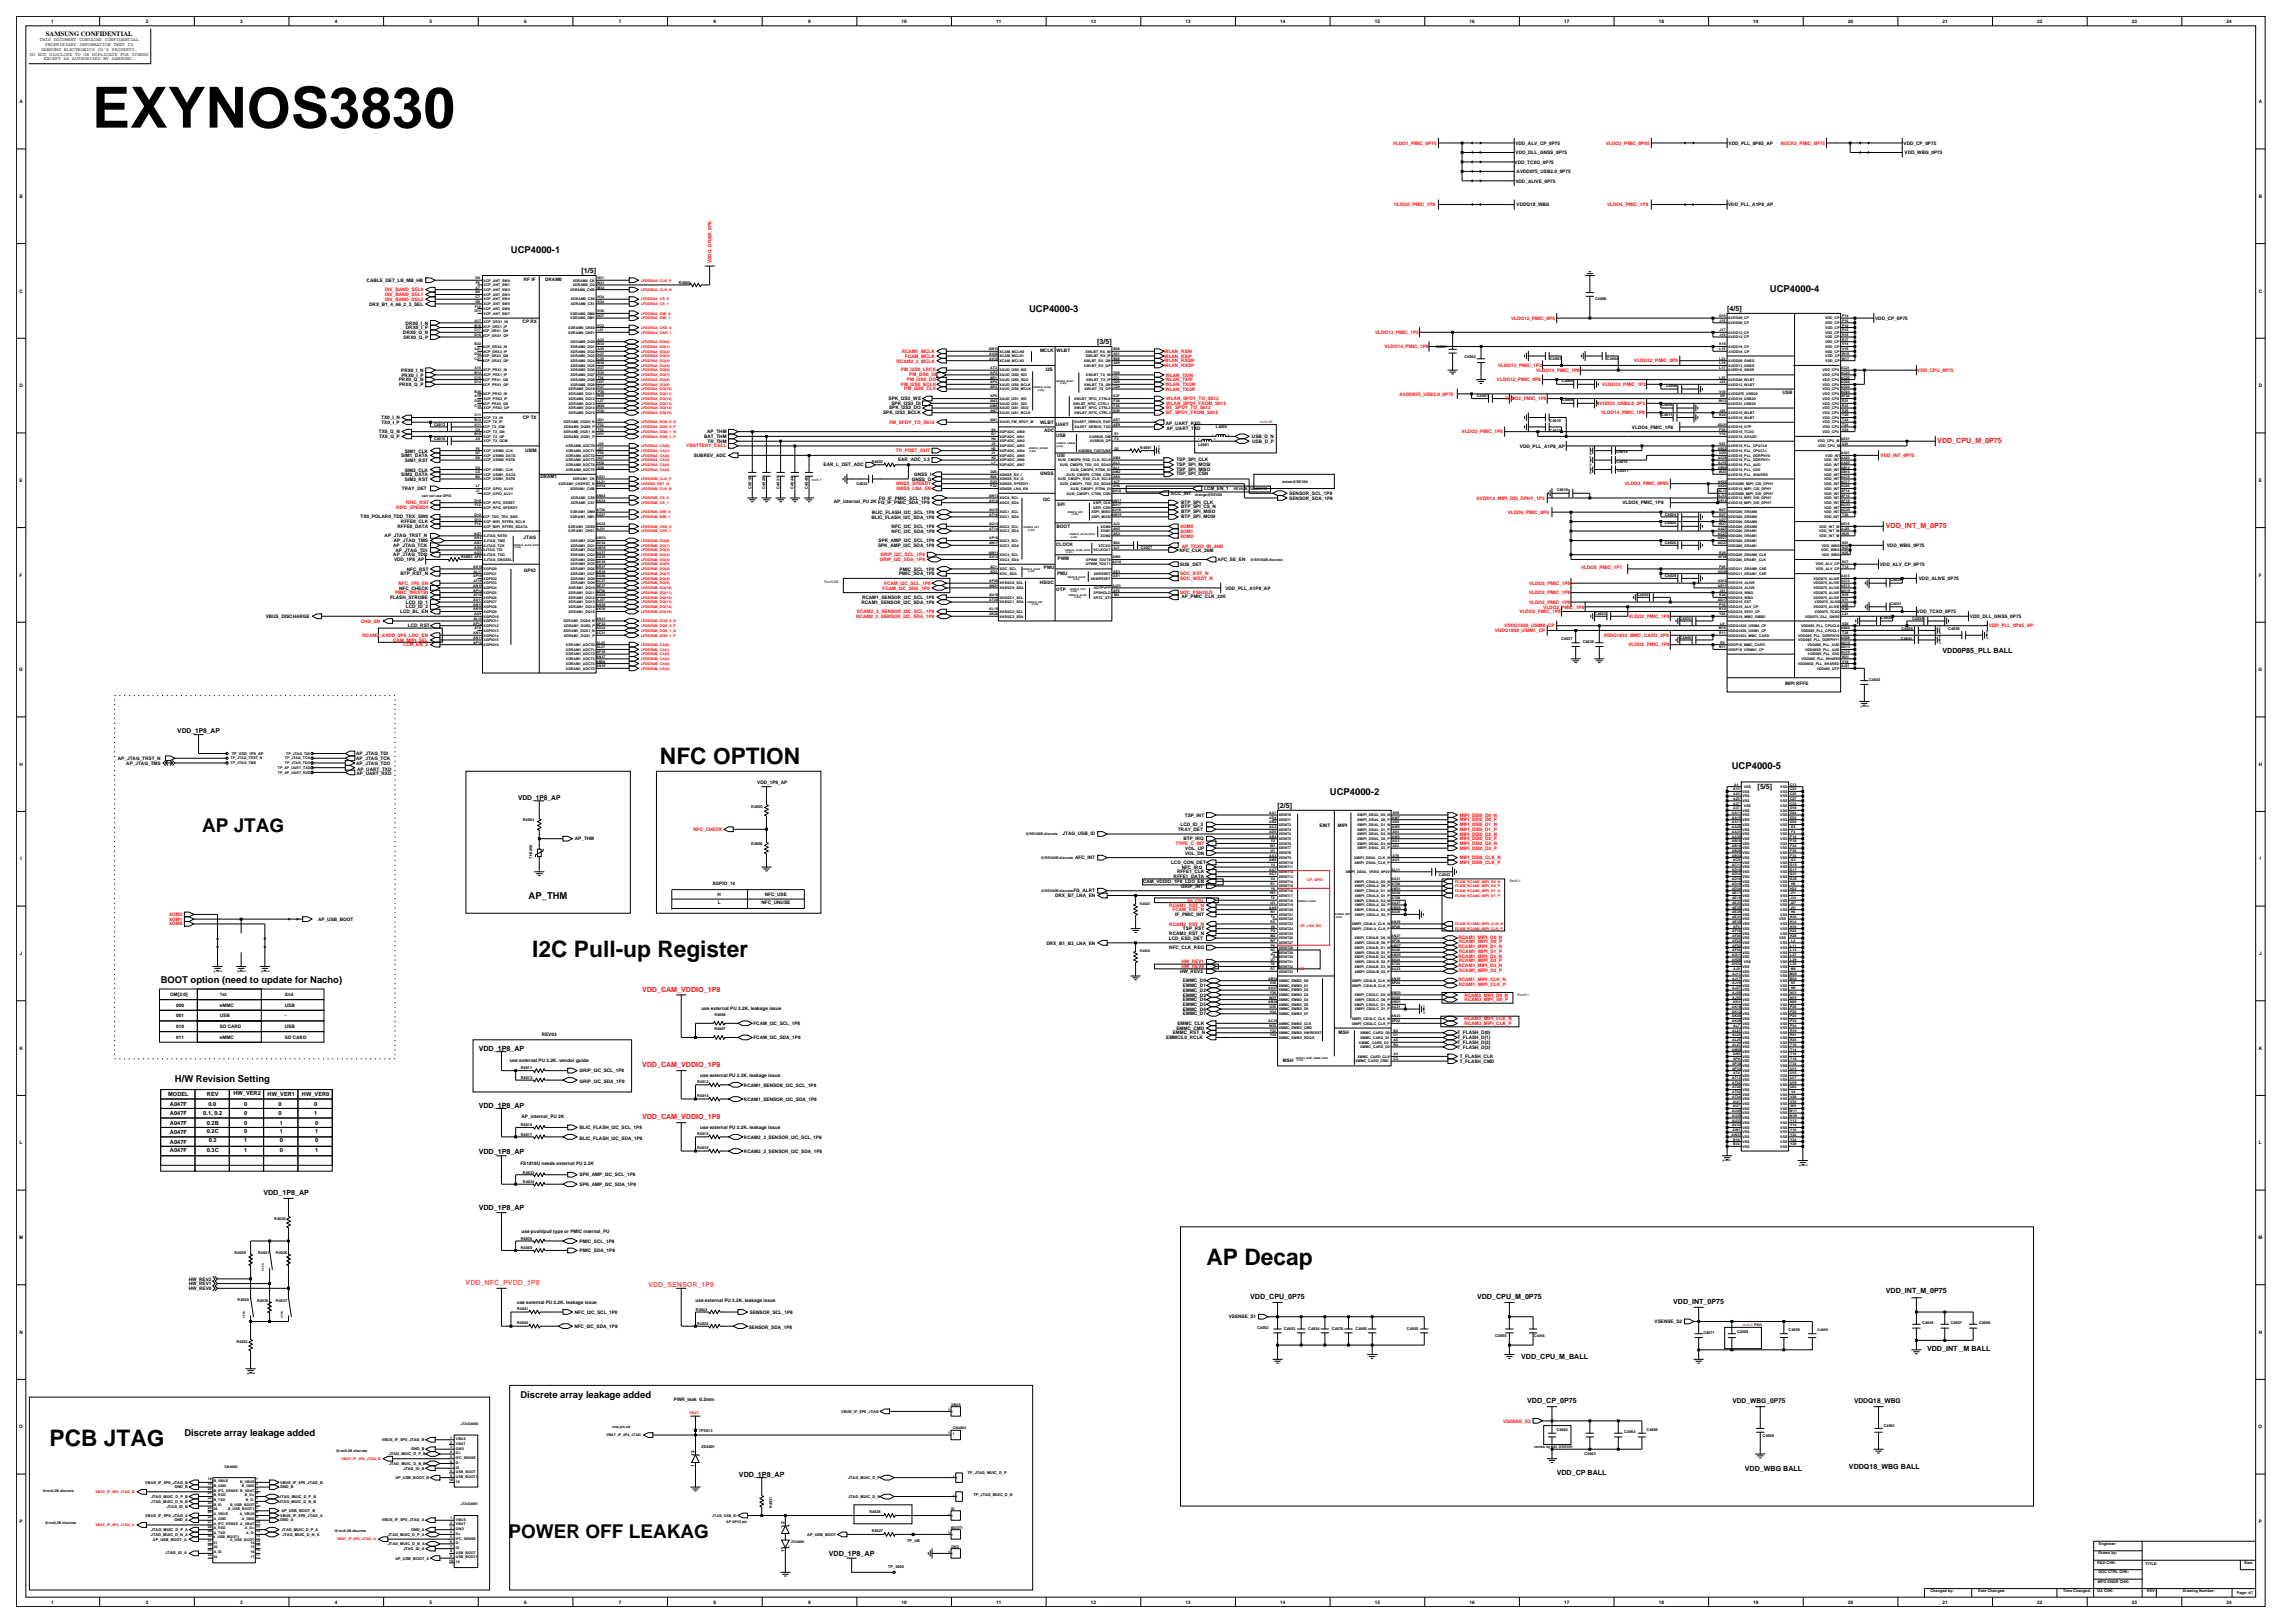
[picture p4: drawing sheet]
<svg xmlns="http://www.w3.org/2000/svg" width="420mm" height="297mm" viewBox="0 0 420 297" stroke-linecap="round" stroke-linejoin="round" font-family="sans-serif">
<defs><g id="words">
<text font-size="10.4" x="16.9" y="23.4">EXYNOS3830</text>
<g font-size="4.2">
<text x="120.8" y="139.8">NFC OPTION</text>
<text x="97.4" y="175.1">I2C Pull-up Register</text>
<text x="220.8" y="231.4">AP Decap</text>
<text x="9.1" y="264.5">PCB JTAG</text>
</g>
<g font-size="3.5">
<text x="37" y="152.2">AP JTAG</text>
<text x="93.1" y="281.4">POWER OFF LEAKAG</text>
</g>
<g font-size="1.7">
<text x="93.5" y="46.3">UCP4000-1</text>
<text x="323.9" y="53.4">UCP4000-4</text>
<text x="188.3" y="57.1">UCP4000-3</text>
<text x="316.9" y="140.7">UCP4000-5</text>
<text x="243.4" y="145.5">UCP4000-2</text>
<text x="96.7" y="164.5">AP_THM</text>
<text x="29.4" y="179.9">BOOT option (need to update for Nacho)</text>
<text x="32" y="198.1">H/W Revision Setting</text>
<text x="95.2" y="255.9">Discrete array leakage added</text>
<text x="33.7" y="262.8">Discrete array leakage added</text>
</g>
<g font-size="1.3">
<text x="106.4" y="50">[1/5]</text>
<text x="316.1" y="56.9">[4/5]</text>
<text x="200.8" y="63">[3/5]</text>
<text x="355.5" y="119.5">VDD0P85_PLL BALL</text>
<text x="233.8" y="147.8">[2/5]</text>
<text x="321.7" y="144.4">[5/5]</text>
<text x="87.6" y="192.3">VDD_1P8_AP</text>
<text x="87.6" y="202.7">VDD_1P8_AP</text>
<text x="87.6" y="211.1">VDD_1P8_AP</text>
<text x="48.2" y="218.7">VDD_1P8_AP</text>
<text x="87.6" y="221.5">VDD_1P8_AP</text>
<text x="228.8" y="237.7">VDD_CPU_0P75</text>
<text x="270.3" y="237.7">VDD_CPU_M_0P75</text>
<text x="306.2" y="238.6">VDD_INT_0P75</text>
<text x="345.1" y="236.7">VDD_INT_M_0P75</text>
<text x="278.4" y="248.7">VDD_CPU_M_BALL</text>
<text x="352.7" y="247.2">VDD_INT _M BALL</text>
<text x="279.5" y="256.8">VDD_CP_0P75</text>
<text x="284.9" y="270">VDD_CP BALL</text>
<text x="319.3" y="269.1">VDD_WBG BALL</text>
<text x="338.4" y="268.9">VDDQ18_WBG BALL</text>
<text x="135.2" y="270.2">VDD_1P8_AP</text>
<text x="151.7" y="284.7">VDD_1P8_AP</text>
</g>
<g font-size="1.3" fill="#f00">
<text x="354.5" y="81">VDD_CPU_M_0P75</text>
<text x="345.1" y="96.6">VDD_INT_M_0P75</text>
<text x="117.5" y="181.4">VDD_CAM_VDDIO_1P8</text>
<text x="117.5" y="195.3">VDD_CAM_VDDIO_1P8</text>
<text x="117.5" y="204.8">VDD_CAM_VDDIO_1P8</text>
</g>
<g font-size="1.3" fill="#cc7f32">
<text x="85.2" y="235.1">VDD_NFC_PVDD_1P8</text>
<text x="118.7" y="235.6">VDD_SENSOR_1P8</text>
</g>
<g font-size="1.2">
<text x="8.4" y="6.5">SAMSUNG CONFIDENTIAL</text>
<text x="32.4" y="134.2">VDD_1P8_AP</text>
<text x="94.8" y="146.3">VDD_1P8_AP</text>
<text x="317" y="256.7">VDD_WBG_0P75</text>
<text x="339.3" y="256.7">VDDQ18_WBG</text>
</g>
<g font-size="1">
<text x="30.8" y="200.6">MODEL</text>
<text x="31.1" y="202.3">A047F</text>
<text x="37.9" y="200.6">REV</text>
<text x="38.1" y="202.3">0.0</text>
<text x="42.7" y="200.4">HW_VER2</text>
<text x="44.7" y="202.3">0</text>
<text x="49" y="200.6">HW_VER1</text>
<text x="51" y="202.3">0</text>
<text x="55.3" y="200.6">HW_VER0</text>
<text x="57.5" y="202.3">0</text>
<text x="31.1" y="207.5">A047F</text>
<text x="31.1" y="209.3">A047F</text>
<text x="31.1" y="204.1">A047F</text>
<text x="31.1" y="205.8">A047F</text>
<text x="37.2" y="204.1">0.1, 0.2</text>
<text x="37.8" y="207.3">0.2C</text>
<text x="37.8" y="205.8">0.2B</text>
<text x="38.2" y="209.1">0.3</text>
<text x="44.7" y="209.1">1</text>
<text x="44.7" y="207.3">0</text>
<text x="44.7" y="205.8">0</text>
<text x="44.7" y="204.1">0</text>
<text x="51" y="204.1">0</text>
<text x="51.2" y="209.1">0</text>
<text x="51.2" y="207.3">1</text>
<text x="51.2" y="205.8">1</text>
<text x="57.5" y="204.1">1</text>
<text x="57.7" y="207.3">1</text>
<text x="57.7" y="209.1">0</text>
<text x="57.7" y="205.8">0</text>
<text x="31.1" y="210.8">A047F</text>
<text x="37.8" y="210.8">0.3C</text>
<text x="44.7" y="210.8">1</text>
<text x="51.2" y="210.8">0</text>
<text x="57.7" y="210.8">1</text>
</g>
<g font-size=".9">
<text x="9.3" y="4.2">1</text>
<text x="26.7" y="4.2">2</text>
<text x="44" y="4.2">3</text>
<text x="61.3" y="4.2">4</text>
<text x="78.6" y="4.2">5</text>
<text x="95.9" y="4.2">6</text>
<text x="113.3" y="4.2">7</text>
<text x="130.6" y="4.2">8</text>
<text x="147.9" y="4.2">9</text>
<text x="165" y="4.2">10</text>
<text x="182.3" y="4.2">11</text>
<text x="199.6" y="4.2">12</text>
<text x="217" y="4.2">13</text>
<text x="234.3" y="4.2">14</text>
<text x="251.6" y="4.2">15</text>
<text x="268.9" y="4.2">16</text>
<text x="286.2" y="4.2">17</text>
<text x="303.6" y="4.2">18</text>
<text x="320.9" y="4.2">19</text>
<text x="338.2" y="4.2">20</text>
<text x="355.5" y="4.2">21</text>
<text x="372.8" y="4.2">22</text>
<text x="390.2" y="4.2">23</text>
<text x="407.5" y="4.2">24</text>
<text x="5.4" y="10.2">DO NOT DISCLOSE TO OR DUPLICATE FOR OTHERS</text>
<text x="7.3" y="7.6">THIS DOCUMENT CONTAINS CONFIDENTIAL</text>
<text x="7.5" y="9.3">SAMSUNG ELECTRONICS CO'S PROPERTY.</text>
<text x="8" y="11">EXCEPT AS AUTHORIZED BY SAMSUNG.</text>
<text x="8.3" y="8.4">PROPRIETARY INFORMATION THAT IS</text>
<text x="3.6" y="18.9">A</text>
<text x="413.4" y="18.9">A</text>
<text x="277.2" y="29.9">VDD_TCXO_0P75</text>
<text x="277.3" y="26.5">VDD_ALV_CP_0P75</text>
<text x="277.4" y="28.2">VDD_DLL_GNSS_0P75</text>
<text x="316.3" y="26.5">VDD_PLL_0P85_AP</text>
<text x="348.4" y="26.5">VDD_CP_0P75</text>
<text x="348.6" y="28.2">VDD_WBG_0P75</text>
<text x="277.3" y="33.4">VDD_ALIVE_0P75</text>
<text x="277.6" y="31.7">AVDD075_USB2.0_0P75</text>
<text x="3.6" y="36.2">B</text>
<text x="277.5" y="37.7">VDDQ18_WBG</text>
<text x="316.3" y="37.7">VDD_PLL_A1P8_AP</text>
<text x="413.4" y="36.2">B</text>
<text x="3.6" y="53.5">C</text>
<text x="67.1" y="51.6">CABLE_DET_LB_MB_HB</text>
<text x="95.9" y="51.4">RF IF</text>
<text x="99.8" y="51.4">DRAM0</text>
<text x="413.4" y="53.5">C</text>
<text x="67.6" y="55.9">DRX_B1_4_66_2_3_SEL</text>
<text x="74.2" y="59.4">DRX0_I_N</text>
<text x="95.6" y="59.2">CP RX</text>
<text x="343.2" y="58.5">VDD_CP_0P75</text>
<text x="73.8" y="61.1">DRX0_Q_N</text>
<text x="73.9" y="62">DRX0_Q_P</text>
<text x="74.3" y="60.2">DRX0_I_P</text>
<text x="190.3" y="64.4">MCLK</text>
<text x="193.4" y="64.4">WLBT</text>
<text x="3.6" y="70.9">D</text>
<text x="73" y="69.8">PRX0_Q_N</text>
<text x="73" y="70.6">PRX0_Q_P</text>
<text x="73.4" y="68">PRX0_I_N</text>
<text x="73.5" y="68.9">PRX0_I_P</text>
<text x="191.4" y="67.8">I2S</text>
<text x="413.4" y="70.9">D</text>
<text x="69.8" y="76.7">TX0_I_N</text>
<text x="69.8" y="77.6">TX0_I_P</text>
<text x="95.7" y="76.7">CP TX</text>
<text x="161.6" y="75.8">SPK_I2S3_BCLK</text>
<text x="162.6" y="73.2">SPK_I2S3_WS</text>
<text x="162.7" y="74.9">SPK_I2S3_DO</text>
<text x="163.1" y="74.1">SPK_I2S3_DI</text>
<text x="190.3" y="77.6">WLBT</text>
<text x="213.3" y="77.8">AP_UART_RXD</text>
<text x="326.2" y="72.2">USB</text>
<text x="69.3" y="79.3">TX0_Q_N</text>
<text x="69.4" y="80.2">TX0_Q_P</text>
<text x="73.4" y="83.7">SIM1_DATA</text>
<text x="74.1" y="82.8">SIM1_CLK</text>
<text x="96.1" y="82.8">USIM</text>
<text x="127" y="83.6">SUBREV_ADC</text>
<text x="128.9" y="80.1">BAT_THM</text>
<text x="129.4" y="79.3">AP_THM</text>
<text x="129.5" y="81">TR_THM</text>
<text x="191.1" y="79.1">ADC</text>
<text x="193.2" y="78">UART</text>
<text x="193.3" y="80">USB</text>
<text x="193.4" y="83.6">USI</text>
<text x="213.4" y="78.7">AP_UART_TXD</text>
<text x="229.1" y="80.2">USB_D_N</text>
<text x="229.2" y="81">USB_D_P</text>
<text x="278.2" y="81.9">VDD_PLL_A1P8_AP</text>
<text x="298.7" y="78.4">VLDO4_PMIC_1P8</text>
<text x="3.6" y="88.2">E</text>
<text x="73.4" y="87.1">SIM2_DATA</text>
<text x="73.6" y="89.7">TRAY_DET</text>
<text x="74.1" y="86.3">SIM2_CLK</text>
<text x="74.1" y="88">SIM2_RST</text>
<text x="74.1" y="84.6">SIM1_RST</text>
<text x="98.9" y="87.5">DRAM1</text>
<text x="150.7" y="85.3">EAR_L_DET_ADC</text>
<text x="164.4" y="84.4">EAR_ADC_3.5</text>
<text x="166.8" y="87.9">GNSS_Q</text>
<text x="167.3" y="87.1">GNSS_I</text>
<text x="190.4" y="86.9">GNSS</text>
<text x="215.3" y="86.1">TSP_SPI_MISO</text>
<text x="215.3" y="85.2">TSP_SPI_MOSI</text>
<text x="215.3" y="87">TSP_SPI_CSN</text>
<text x="215.3" y="84.4">TSP_SPI_CLK</text>
<text x="220.4" y="89.7">LCM_EN_1</text>
<text x="413.4" y="88.2">E</text>
<text x="66" y="94.9">TX0_POLAR0_TDD_TRX_SW0</text>
<text x="73.4" y="95.7">RFFE0_CLK</text>
<text x="152.6" y="92">AP_internal_PU 2K</text>
<text x="159.5" y="94.9">BLIC_FLASH_I2C_SDA_1P8</text>
<text x="159.6" y="94">BLIC_FLASH_I2C_SCL_1P8</text>
<text x="160.7" y="92.3">FG_IF_PMIC_SDA_1P8</text>
<text x="160.8" y="91.4">FG_IF_PMIC_SCL_1P8</text>
<text x="190.9" y="91.6">I2C</text>
<text x="193.5" y="92.5">SPI</text>
<text x="214.3" y="90.6">ACC_INT</text>
<text x="216.1" y="94.8">BTP_SPI_MOSI</text>
<text x="216.1" y="93.9">BTP_SPI_MISO</text>
<text x="216.1" y="92.2">BTP_SPI_CLK</text>
<text x="216.1" y="93">BTP_SPI_CS_N</text>
<text x="236" y="90.6">SENSOR_SCL_1P8</text>
<text x="236" y="91.4">SENSOR_SDA_1P8</text>
<text x="296.9" y="92.3">VLDO4_PMIC_1P8</text>
<text x="70.4" y="98.3">AP_JTAG_TRST_N</text>
<text x="72" y="100.1">AP_JTAG_TCK</text>
<text x="72" y="101.7">AP_JTAG_TDO</text>
<text x="72.1" y="99.2">AP_JTAG_TMS</text>
<text x="72.4" y="100.9">AP_JTAG_TDI</text>
<text x="72.8" y="96.6">RFFE0_DATA</text>
<text x="95.8" y="98.6">JTAG</text>
<text x="160.7" y="100.1">SPK_AMP_I2C_SDA_1P8</text>
<text x="160.8" y="99.2">SPK_AMP_I2C_SCL_1P8</text>
<text x="163.2" y="97.5">NFC_I2C_SDA_1P8</text>
<text x="163.2" y="96.6">NFC_I2C_SCL_1P8</text>
<text x="193.3" y="99.9">CLOCK</text>
<text x="193.4" y="96.6">BOOT</text>
<text x="215.9" y="101">NFC_CLK_26M</text>
<text x="345.3" y="100.1">VDD_WBG_0P75</text>
<text x="3.6" y="105.5">F</text>
<text x="72.1" y="102.7">VDD_1P8_AP</text>
<text x="73" y="107.9">NFC_CHECK</text>
<text x="73.3" y="105.3">BTP_RST_N</text>
<text x="74.5" y="104.4">NFC_RST</text>
<text x="95.9" y="104.6">GPIO</text>
<text x="164.5" y="105.3">PMIC_SDA_1P8</text>
<text x="164.6" y="104.4">PMIC_SCL_1P8</text>
<text x="190.3" y="106.8">HSI2C</text>
<text x="191.1" y="104.2">PMU</text>
<text x="193.4" y="105.3">PMU</text>
<text x="193.6" y="102.5">PWM</text>
<text x="215.9" y="103.5">SUB_DET</text>
<text x="222.8" y="102.7">AFC_SE_EN</text>
<text x="224.3" y="107.9">VDD_PLL_A1P8_AP</text>
<text x="344" y="103.6">VDD_ALV_CP_0P75</text>
<text x="351.1" y="106.1">VDD_ALIVE_0P75</text>
<text x="413.4" y="105.5">F</text>
<text x="48.6" y="113.1">VBUS_DISCHARGE</text>
<text x="71.4" y="109.6">FLASH_STROBE</text>
<text x="73.3" y="112.2">LCD_BL_EN</text>
<text x="74.3" y="110.5">LCD_ID_1</text>
<text x="74.3" y="111.3">LCD_ID_2</text>
<text x="157.7" y="110.5">RCAM1_SENSOR_I2C_SDA_1P8</text>
<text x="157.8" y="109.6">RCAM1_SENSOR_I2C_SCL_1P8</text>
<text x="193.3" y="108.1">OTP</text>
<text x="216.2" y="109.5">AP_PMIC_CLK_32K</text>
<text x="350.8" y="112.2">VDD_TCXO_0P75</text>
<text x="360.5" y="113.1">VDD_DLL_GNSS_0P75</text>
<text x="74.7" y="114.8">LCD_RST</text>
<text x="3.5" y="122.8">G</text>
<text x="326.7" y="125.4">MIPI RFFE</text>
<text x="413.3" y="122.8">G</text>
<text x="3.6" y="140.2">H</text>
<text x="21.6" y="139.1">AP_JTAG_TRST_N</text>
<text x="23.1" y="139.9">AP_JTAG_TMS</text>
<text x="65.2" y="138.2">AP_JTAG_TDI</text>
<text x="65.2" y="139.1">AP_JTAG_TCK</text>
<text x="65.2" y="139.9">AP_JTAG_TDO</text>
<text x="65.2" y="141.9">AP_UART_RXD</text>
<text x="65.4" y="141">AP_UART_TXD</text>
<text x="138.6" y="143.4">VDD_1P8_AP</text>
<text x="413.4" y="140.2">H</text>
<text x="216.8" y="149.4">TSP_INT</text>
<text x="105.2" y="153.8">AP_THM</text>
<text x="194.5" y="152.9">JTAG_USB_ID</text>
<text x="215.6" y="152.1">TRAY_DET</text>
<text x="216.1" y="151.2">LCD_ID_3</text>
<text x="216.6" y="153.7">BTP_IRQ</text>
<text x="216.9" y="155.5">VOL_UP</text>
<text x="241.5" y="151.4">EINT</text>
<text x="244.8" y="151.4">MIPI</text>
<text x="3.7" y="157.5">I</text>
<text x="196.8" y="157.2">AFC_INT</text>
<text x="209.2" y="161.6">CAM_VDDIO_1P8_LDO_EN</text>
<text x="214.3" y="158.1">LCD_CON_DET</text>
<text x="214.8" y="160.7">RFFE1_DATA</text>
<text x="215.4" y="159.8">RFFE1_CLK</text>
<text x="216.3" y="159">NFC_IRQ</text>
<text x="216.9" y="156.4">VOL_DN</text>
<text x="413.5" y="157.5">I</text>
<text x="130.4" y="162">XGPIO_14</text>
<text x="131.3" y="164">H</text>
<text x="131.3" y="165.5">L</text>
<text x="139.4" y="165.5">NFC_UNUSE</text>
<text x="140" y="164">NFC_USE</text>
<text x="193.1" y="164.2">DRX_B7_LNA_EN</text>
<text x="196.4" y="163.3">FG_ALRT</text>
<text x="215.1" y="167.7">IF_PMIC_INT</text>
<text x="216.2" y="162.4">GRIP_INT</text>
<text x="58.2" y="168.5">AP_USB_BOOT</text>
<text x="191.5" y="172.8">DRX_B1_B3_LNA_EN</text>
<text x="213.9" y="172">LCD_ESD_DET</text>
<text x="214" y="171.1">RCAM3_RST_N</text>
<text x="214" y="173.7">NFC_CLK_REQ</text>
<text x="216.5" y="170.2">TSP_RST</text>
<text x="3.6" y="174.8">J</text>
<text x="216" y="178">HW_REV2</text>
<text x="216.5" y="179.8">EMMC_D0</text>
<text x="413.4" y="174.8">J</text>
<text x="31.2" y="182.3">OM[2:0]</text>
<text x="32.2" y="184.2">000</text>
<text x="40.2" y="182.3">1st</text>
<text x="40.2" y="184.2">eMMC</text>
<text x="52.1" y="184.2">USB</text>
<text x="52.1" y="182.3">2nd</text>
<text x="128.4" y="184.9">use external PU 2.2K. leakage issue</text>
<text x="216.5" y="183.2">EMMC_D4</text>
<text x="216.5" y="184.1">EMMC_D5</text>
<text x="216.5" y="182.4">EMMC_D3</text>
<text x="216.5" y="185">EMMC_D6</text>
<text x="216.5" y="185.8">EMMC_D7</text>
<text x="216.5" y="181.5">EMMC_D2</text>
<text x="216.5" y="180.6">EMMC_D1</text>
<text x="32.2" y="188.1">010</text>
<text x="32.2" y="186.2">001</text>
<text x="32.2" y="190.1">011</text>
<text x="40.2" y="186.2">USB</text>
<text x="40.2" y="190.1">eMMC</text>
<text x="40.2" y="188.1">SD CARD</text>
<text x="52.1" y="186.2">-</text>
<text x="52.1" y="190.1">SD CARD</text>
<text x="52.1" y="188.1">USB</text>
<text x="99.1" y="189.6">REV03</text>
<text x="137.9" y="187.6">FCAM_I2C_SCL_1P8</text>
<text x="137.9" y="190.2">FCAM_I2C_SDA_1P8</text>
<text x="213.4" y="190.2">EMMC5.0_RCLK</text>
<text x="214.6" y="189.3">EMMC_RST_N</text>
<text x="215.3" y="188.4">EMMC_CMD</text>
<text x="215.5" y="187.6">EMMC_CLK</text>
<text x="245" y="189.3">MSH</text>
<text x="266.7" y="191.9">T_FLASH_D(3)</text>
<text x="266.7" y="189.3">T_FLASH_D(0)</text>
<text x="266.7" y="190.2">T_FLASH_D(1)</text>
<text x="266.7" y="191">T_FLASH_D(2)</text>
<text x="3.6" y="192.1">K</text>
<text x="93.3" y="194.4">use external PU 2.2K. vendor guide</text>
<text x="106.1" y="196.2">GRIP_I2C_SCL_1P8</text>
<text x="128.1" y="197">use external PU 2.2K. leakage issue</text>
<text x="234.8" y="194.3">MSH</text>
<text x="267.1" y="194.5">T_FLASH_CMD</text>
<text x="267.1" y="193.6">T_FLASH_CLK</text>
<text x="413.4" y="192.1">K</text>
<text x="106.1" y="198.2">GRIP_I2C_SDA_1P8</text>
<text x="136.2" y="201.4">RCAM1_SENSOR_I2C_SDA_1P8</text>
<text x="136.2" y="198.8">RCAM1_SENSOR_I2C_SCL_1P8</text>
<text x="3.6" y="209.4">L</text>
<text x="95.4" y="204.6">AP_internal_PU 2K</text>
<text x="106.1" y="206.6">BLIC_FLASH_I2C_SCL_1P8</text>
<text x="106.1" y="208.6">BLIC_FLASH_I2C_SDA_1P8</text>
<text x="128.1" y="206.5">use external PU 2.2K. leakage issue</text>
<text x="136.2" y="208.3">RCAM2_3_SENSOR_I2C_SCL_1P8</text>
<text x="413.4" y="209.4">L</text>
<text x="95.2" y="213.2">FS1818U needs external PU 2.2K</text>
<text x="106.1" y="215.3">SPK_AMP_I2C_SCL_1P8</text>
<text x="136.2" y="210.9">RCAM2_3_SENSOR_I2C_SDA_1P8</text>
<text x="106.1" y="217">SPK_AMP_I2C_SDA_1P8</text>
<text x="3.5" y="226.7">M</text>
<text x="95.4" y="225.6">use push/pull type or PMIC internal_PU</text>
<text x="106.1" y="227.4">PMIC_SCL_1P8</text>
<text x="413.3" y="226.7">M</text>
<text x="106.1" y="229.1">PMIC_SDA_1P8</text>
<text x="34.5" y="236.1">HW_REV0</text>
<text x="34.5" y="235.2">HW_REV1</text>
<text x="34.5" y="234.3">HW_REV2</text>
<text x="94.6" y="238.6">use external PU 2.2K. leakage issue</text>
<text x="127.3" y="238.3">use external PU 2.2K. leakage issue</text>
<text x="3.6" y="244.1">N</text>
<text x="105.1" y="243">NFC_I2C_SDA_1P8</text>
<text x="105.2" y="240.4">NFC_I2C_SCL_1P8</text>
<text x="137" y="243.2">SENSOR_SDA_1P8</text>
<text x="137.2" y="240.4">SENSOR_SCL_1P8</text>
<text x="224.9" y="241.3">VSENSE_S1</text>
<text x="302.8" y="242.1">VSENSE_S2</text>
<text x="413.4" y="244.1">N</text>
<text x="123.3" y="256.4">PWR_leak 0.2mm</text>
<text x="3.5" y="261.4">O</text>
<text x="413.3" y="261.4">O</text>
<text x="127.1" y="268.5" transform="rotate(-90 127.1 268.5)">1</text>
<text x="127.1" y="265.8" transform="rotate(-90 127.1 265.8)">2</text>
<text x="3.6" y="278.7">P</text>
<text x="143.6" y="278.8" transform="rotate(-90 143.6 278.8)">2</text>
<text x="413.4" y="278.7">P</text>
<text x="143.6" y="284.1" transform="rotate(-90 143.6 284.1)">1</text>
<text x="9.3" y="293.4">1</text>
<text x="26.7" y="293.4">2</text>
<text x="44" y="293.4">3</text>
<text x="61.3" y="293.4">4</text>
<text x="78.6" y="293.4">5</text>
<text x="95.9" y="293.4">6</text>
<text x="113.3" y="293.4">7</text>
<text x="130.6" y="293.4">8</text>
<text x="147.9" y="293.4">9</text>
<text x="165" y="293.4">10</text>
<text x="182.3" y="293.4">11</text>
<text x="199.6" y="293.4">12</text>
<text x="217" y="293.4">13</text>
<text x="234.3" y="293.4">14</text>
<text x="251.6" y="293.4">15</text>
<text x="268.9" y="293.4">16</text>
<text x="286.2" y="293.4">17</text>
<text x="303.6" y="293.4">18</text>
<text x="320.9" y="293.4">19</text>
<text x="338.2" y="293.4">20</text>
<text x="355.5" y="293.4">21</text>
<text x="372.8" y="293.4">22</text>
<text x="390.2" y="293.4">23</text>
<text x="407.5" y="293.4">24</text>
</g>
<g font-size=".9" fill="#f00">
<text x="254.9" y="26.5">VLDO1_PMIC_0P75</text>
<text x="293.9" y="26.5">VLDO3_PMIC_0P85</text>
<text x="325.9" y="26.5">BUCK3_PMIC_0P75</text>
<text x="255.1" y="37.7">VLDO2_PMIC_1P8</text>
<text x="294.1" y="37.7">VLDO4_PMIC_1P8</text>
<text x="70.4" y="53.3">DIV_BAND_SEL0</text>
<text x="130.2" y="48.1" transform="rotate(-90 130.2 48.1)">VDDQ_DRAM_0P6</text>
<text x="70.4" y="54.2">DIV_BAND_SEL1</text>
<text x="70.4" y="55.1">DIV_BAND_SEL2</text>
<text x="276.6" y="58.5">VLDO12_PMIC_0P8</text>
<text x="165" y="64.6">RCAM1_MCLK</text>
<text x="165.6" y="65.5">FCAM_MCLK</text>
<text x="213.1" y="64.6">WLAN_RXIN</text>
<text x="213.1" y="65.5">WLAN_RXIP</text>
<text x="251.6" y="61.1">VLDO13_PMIC_1P2</text>
<text x="253.4" y="63.7">VLDO14_PMIC_1P8</text>
<text x="164.1" y="66.3">RCAM2_3_MCLK</text>
<text x="164.9" y="68">PM_I2S0_LRCK</text>
<text x="164.9" y="70.6">PM_I2S0_BCLK</text>
<text x="165.5" y="71.4">PM_I2S0_CLK</text>
<text x="166" y="69.7">PM_I2S0_DO</text>
<text x="166.4" y="68.8">PM_I2S0_DI</text>
<text x="213.1" y="66.3">WLAN_RXQN</text>
<text x="213.1" y="67.2">WLAN_RXQP</text>
<text x="213.3" y="69.8">WLAN_TXIP</text>
<text x="213.3" y="68.9">WLAN_TXIN</text>
<text x="213.3" y="71.5">WLAN_TXQP</text>
<text x="213.3" y="70.6">WLAN_TXQN</text>
<text x="274" y="69.8">VLDO12_PMIC_0P8</text>
<text x="274.2" y="67.2">VLDO13_PMIC_1P2</text>
<text x="281.1" y="68">VLDO14_PMIC_1P8</text>
<text x="293.2" y="70.6">VLDO13_PMIC_1P2</text>
<text x="299.1" y="66.3">VLDO12_PMIC_0P8</text>
<text x="350.9" y="68">VDD_CPU_0P75</text>
<text x="162.8" y="77.5">FM_SPDY_TO_S612</text>
<text x="213.4" y="73.2">WLAN_SPDY_TO_S612</text>
<text x="213.4" y="74.1">WLAN_SPDY_FROM_S612</text>
<text x="213.4" y="74.9">BT_SPDY_TO_S612</text>
<text x="213.4" y="75.8">BT_SPDY_FROM_S612</text>
<text x="256.1" y="72.4">AVDD075_USB2.0_0P75</text>
<text x="275.5" y="73.2">VLDO2_PMIC_1P8</text>
<text x="292.1" y="74.1">AVDD33_USB2.0_3P3</text>
<text x="293" y="75.8">VLDO14_PMIC_1P8</text>
<text x="125.6" y="81.9">VBATTERY_CELL</text>
<text x="164" y="82.7">TR_PDET_OUT</text>
<text x="267.5" y="79.3">VLDO2_PMIC_1P8</text>
<text x="344.2" y="83.6">VDD_INT_0P75</text>
<text x="164" y="88.8">GNSS_SPEEDY</text>
<text x="164.1" y="89.7">GNSS_LNA_EN</text>
<text x="297.3" y="88.8">VLDO3_PMIC_0P85</text>
<text x="72.5" y="93.2">RFIC_SPEEDY</text>
<text x="74.3" y="92.3">RFIC_RST</text>
<text x="270.2" y="91.4">AVDD12_MIPI_DSI_DPHY_1P2</text>
<text x="275.9" y="94">VLDO6_PMIC_0P6</text>
<text x="161.1" y="101.8">GRIP_I2C_SCL_1P8</text>
<text x="216" y="96.6">XOM0</text>
<text x="216" y="97.5">XOM1</text>
<text x="216" y="98.4">XOM2</text>
<text x="216.3" y="100.2">AP_TCXO_IN_26M</text>
<text x="72.9" y="107">NFC_1P8_EN</text>
<text x="161" y="102.7">GRIP_I2C_SDA_1P8</text>
<text x="161.5" y="107.9">FCAM_I2C_SDA_1P8</text>
<text x="161.8" y="107">FCAM_I2C_SCL_1P8</text>
<text x="216" y="105.3">SOC_RST_N</text>
<text x="216" y="106.2">SOC_WRST_N</text>
<text x="279.8" y="107">VLDO2_PMIC_1P8</text>
<text x="289.4" y="104.2">VLDO5_PMIC_1P1</text>
<text x="66" y="113.9">CHG_EN</text>
<text x="72.3" y="108.8">PMIC_WRSTBI</text>
<text x="156.7" y="113.1">RCAM2_3_SENSOR_I2C_SDA_1P8</text>
<text x="156.8" y="112.2">RCAM2_3_SENSOR_I2C_SCL_1P8</text>
<text x="216" y="108.8">SOC_PSHOLD</text>
<text x="278.1" y="112.2">VLDO2_PMIC_1P8</text>
<text x="279.8" y="108.8">VLDO2_PMIC_1P8</text>
<text x="279.8" y="110.5">VLDO2_PMIC_1P8</text>
<text x="282.4" y="111.3">VLDO2_PMIC_1P8</text>
<text x="298" y="113.1">VLDO2_PMIC_1P8</text>
<text x="66.3" y="116.6">RCAM2_AVDD_2P8_LDO_EN</text>
<text x="72" y="117.4">CAM_MIPI_SEL</text>
<text x="73.8" y="118.3">LCM_EN_2</text>
<text x="273.6" y="115.7">VDDQ1830_USIM1_CP</text>
<text x="275.3" y="114.8">VDDQ1830_USIM0_CP</text>
<text x="293.4" y="116.6">VDDQ1833_MMC_CARD_2P8</text>
<text x="298" y="118.3">VLDO2_PMIC_1P8</text>
<text x="364" y="114.8">VDD_PLL_0P85_AP</text>
<text x="267.1" y="149.4">MIPI_DSI0_D0_N</text>
<text x="126.9" y="152">NFC_CHECK</text>
<text x="215.2" y="154.7">TYPE_C_INT</text>
<text x="267.1" y="152.9">MIPI_DSI0_D2_N</text>
<text x="267.1" y="153.8">MIPI_DSI0_D2_P</text>
<text x="267.1" y="154.7">MIPI_DSI0_D3_N</text>
<text x="267.1" y="155.5">MIPI_DSI0_D3_P</text>
<text x="267.1" y="150.3">MIPI_DSI0_D0_P</text>
<text x="267.1" y="151.2">MIPI_DSI0_D1_N</text>
<text x="267.1" y="152.1">MIPI_DSI0_D1_P</text>
<text x="267.1" y="157.2">MIPI_DSI0_CLK_N</text>
<text x="267.1" y="158.1">MIPI_DSI0_CLK_P</text>
<text x="31" y="167.6">XOM2</text>
<text x="214" y="165.9">RCAM1_RST_N</text>
<text x="214.6" y="166.8">FCAM_RST_N</text>
<text x="31" y="168.5">XOM1</text>
<text x="31" y="169.3">XOM0</text>
<text x="214" y="169.4">RCAM2_RST_N</text>
<text x="266.9" y="171.8">RCAM1_MIPI_D0_N</text>
<text x="266.9" y="173.5">RCAM1_MIPI_D1_N</text>
<text x="267" y="172.6">RCAM1_MIPI_D0_P</text>
<text x="216.2" y="177.2">HW_REV0</text>
<text x="216.2" y="176.3">HW_REV1</text>
<text x="266.9" y="179.5">RCAM1_MIPI_CLK_N</text>
<text x="266.9" y="175.2">RCAM1_MIPI_D2_N</text>
<text x="266.9" y="176.9">RCAM1_MIPI_D3_N</text>
<text x="267" y="174.4">RCAM1_MIPI_D1_P</text>
<text x="267" y="177.8">RCAM1_MIPI_D3_P</text>
<text x="267" y="176.1">RCAM1_MIPI_D2_P</text>
<text x="266.9" y="180.4">RCAM1_MIPI_CLK_P</text>
<text x="268" y="182.4">RCAM3_MIPI_D0_N</text>
<text x="268" y="183.2">RCAM3_MIPI_D0_P</text>
<text x="268" y="186.7">RCAM3_MIPI_CLK_N</text>
<text x="268" y="187.6">RCAM3_MIPI_CLK_P</text>
<text x="275.1" y="260.3">VSENSE_S3</text>
</g>
<g font-size=".7">
<text x="87" y="51.1">D8</text>
<text x="87" y="53.7">B8</text>
<text x="87" y="52.8">A7</text>
<text x="87.1" y="52">F8</text>
<text x="88.5" y="52.4">XCP_ANT_SW1</text>
<text x="88.5" y="51.5">XCP_ANT_SW0</text>
<text x="88.5" y="53.2">XCP_ANT_SW2</text>
<text x="104.3" y="53.2">XDRAM0_CKB</text>
<text x="104.8" y="51.5">XDRAM0_CK</text>
<text x="104.8" y="52.4">XDRAM0_ZQ</text>
<text x="109.3" y="52">W31</text>
<text x="109.3" y="52.8">M32</text>
<text x="109.4" y="51.1">N31</text>
<text x="124.2" y="51.9">R4000</text>
<text x="86.8" y="57.1">G11</text>
<text x="86.8" y="59.7">B16</text>
<text x="86.8" y="58.9">A17</text>
<text x="86.9" y="56.3">F10</text>
<text x="87" y="55.4">G9</text>
<text x="87" y="54.5">C7</text>
<text x="88.4" y="60">XCP_DRX1_IP</text>
<text x="88.5" y="57.6">XCP_ANT_SW7</text>
<text x="88.5" y="55.8">XCP_ANT_SW5</text>
<text x="88.5" y="56.7">XCP_ANT_SW6</text>
<text x="88.5" y="55">XCP_ANT_SW4</text>
<text x="88.5" y="54.1">XCP_ANT_SW3</text>
<text x="88.5" y="59.1">XCP_DRX1_IN</text>
<text x="104.4" y="57.6">XDRAM0_DM0</text>
<text x="104.4" y="58.4">XDRAM0_DM1</text>
<text x="104.5" y="55.8">XDRAM0_CS1</text>
<text x="104.5" y="55">XDRAM0_CS0</text>
<text x="109.4" y="58">N37</text>
<text x="109.4" y="54.5">H34</text>
<text x="109.4" y="59.7">K32</text>
<text x="109.4" y="55.4">K34</text>
<text x="109.4" y="57.1">D36</text>
<text x="291.9" y="55">C4000</text>
<text x="314.6" y="58">G19</text>
<text x="314.7" y="58.9">J15</text>
<text x="316.3" y="58.4">AVDD08_CP</text>
<text x="316.3" y="59.3">AVDD08_CP</text>
<text x="334" y="58.4">VDD_CP</text>
<text x="334" y="59.3">VDD_CP</text>
<text x="337.1" y="58">P14</text>
<text x="337.1" y="58.9">P16</text>
<text x="337.1" y="59.7">P18</text>
<text x="86.8" y="61.5">D16</text>
<text x="86.8" y="64.9">D22</text>
<text x="86.8" y="65.8">C21</text>
<text x="86.8" y="60.6">C17</text>
<text x="86.8" y="63.2">B22</text>
<text x="86.8" y="64.1">A21</text>
<text x="88.3" y="65.4">XCP_DRX2_QN</text>
<text x="88.3" y="60.8">XCP_DRX1_QN</text>
<text x="88.3" y="61.7">XCP_DRX1_QP</text>
<text x="88.4" y="63.6">XCP_DRX2_IN</text>
<text x="88.4" y="64.5">XCP_DRX2_IP</text>
<text x="104" y="60.2">XDRAM0_CKE0</text>
<text x="104" y="61">XDRAM0_CKE1</text>
<text x="104.4" y="65.4">XDRAM0_DQ3</text>
<text x="104.4" y="63.6">XDRAM0_DQ1</text>
<text x="104.4" y="62.8">XDRAM0_DQ0</text>
<text x="104.4" y="64.5">XDRAM0_DQ2</text>
<text x="109.4" y="65.8">C35</text>
<text x="109.4" y="64.9">C37</text>
<text x="109.4" y="63.2">B34</text>
<text x="109.4" y="62.3">A33</text>
<text x="109.4" y="64.1">A35</text>
<text x="109.4" y="60.6">L31</text>
<text x="180.9" y="64.1">AW19</text>
<text x="181" y="65.8">AV18</text>
<text x="181" y="64.9">AV20</text>
<text x="182.9" y="64.5">XCAM_MCLK0</text>
<text x="182.9" y="65.4">XCAM_MCLK1</text>
<text x="198.7" y="64.5">XWLBT_RX_IN</text>
<text x="198.7" y="65.4">XWLBT_RX_IP</text>
<text x="203.7" y="65.8">B28</text>
<text x="203.7" y="64.1">B30</text>
<text x="203.7" y="64.9">A31</text>
<text x="262.8" y="63.7">C4001</text>
<text x="268" y="65.4">C4002</text>
<text x="283.7" y="65.8">C4003</text>
<text x="294.1" y="65.8">C4004</text>
<text x="314.6" y="63.2">K18</text>
<text x="314.6" y="64.1">L15</text>
<text x="314.6" y="65.8">L23</text>
<text x="314.7" y="60.6">J17</text>
<text x="314.7" y="61.5">J19</text>
<text x="316.3" y="63.6">AVDD18_CP</text>
<text x="316.3" y="61">AVDD12_CP</text>
<text x="316.3" y="61.9">AVDD12_CP</text>
<text x="316.3" y="64.5">AVDD18_CP</text>
<text x="334" y="63.6">VDD_CP</text>
<text x="334" y="64.5">VDD_CP</text>
<text x="334" y="61">VDD_CP</text>
<text x="334" y="61.9">VDD_CP</text>
<text x="334" y="62.8">VDD_CP</text>
<text x="334" y="65.4">VDD_CP</text>
<text x="334" y="60.2">VDD_CP</text>
<text x="337" y="64.9">W15</text>
<text x="337" y="65.8">W17</text>
<text x="337.1" y="60.6">R13</text>
<text x="337.1" y="61.5">R15</text>
<text x="337.1" y="62.3">R17</text>
<text x="337.1" y="63.2">V14</text>
<text x="337.1" y="64.1">V16</text>
<text x="86.8" y="70.1">D14</text>
<text x="86.8" y="69.3">C15</text>
<text x="86.8" y="68.4">B14</text>
<text x="86.8" y="71.9">B20</text>
<text x="86.8" y="67.5">A15</text>
<text x="88.3" y="66.2">XCP_DRX2_QP</text>
<text x="88.3" y="69.7">XCP_PRX1_QN</text>
<text x="88.3" y="70.6">XCP_PRX1_QP</text>
<text x="88.4" y="68">XCP_PRX1_IN</text>
<text x="88.5" y="68.8">XCP_PRX1_IP</text>
<text x="104" y="71.4">XDRAM0_DQ10</text>
<text x="104.4" y="69.7">XDRAM0_DQ8</text>
<text x="104.4" y="70.6">XDRAM0_DQ9</text>
<text x="104.4" y="68">XDRAM0_DQ6</text>
<text x="104.4" y="68.8">XDRAM0_DQ7</text>
<text x="104.4" y="66.2">XDRAM0_DQ4</text>
<text x="104.4" y="67.1">XDRAM0_DQ5</text>
<text x="109.4" y="71">R37</text>
<text x="109.4" y="70.1">U37</text>
<text x="109.4" y="66.7">B36</text>
<text x="109.4" y="71.9">P36</text>
<text x="109.4" y="68.4">E35</text>
<text x="109.4" y="67.5">E37</text>
<text x="109.4" y="69.3">T36</text>
<text x="181.2" y="69.3">AR1</text>
<text x="181.2" y="71">AR3</text>
<text x="181.2" y="68.4">AP2</text>
<text x="181.2" y="70.1">AP4</text>
<text x="181.2" y="67.5">AT2</text>
<text x="182.9" y="66.2">XCAM_MCLK2</text>
<text x="182.9" y="68">XAUD_I2S0_WS</text>
<text x="182.9" y="68.8">XAUD_I2S0_SDI</text>
<text x="182.9" y="70.6">XAUD_I2S0_BCLK</text>
<text x="182.9" y="69.7">XAUD_I2S0_SDO</text>
<text x="182.9" y="71.4">XAUD_I2S0_MCLK</text>
<text x="198.3" y="66.2">XWLBT_RX_QN</text>
<text x="198.4" y="67.1">XWLBT_RX_QP</text>
<text x="198.4" y="70.6">XWLBT_TX_QN</text>
<text x="198.4" y="71.4">XWLBT_TX_QP</text>
<text x="198.7" y="68.8">XWLBT_TX_IN</text>
<text x="198.8" y="69.7">XWLBT_TX_IP</text>
<text x="203.7" y="69.3">C31</text>
<text x="203.7" y="70.1">D28</text>
<text x="203.7" y="68.4">D30</text>
<text x="203.7" y="71">C29</text>
<text x="203.7" y="66.7">A29</text>
<text x="285.8" y="70">C4005</text>
<text x="304.9" y="70.8">C4006</text>
<text x="314.6" y="71.9">V10</text>
<text x="314.6" y="67.5">L17</text>
<text x="314.6" y="66.7">L19</text>
<text x="314.6" y="69.3">L25</text>
<text x="314.7" y="70.1">J23</text>
<text x="316.3" y="68">AVDD18_GNSS</text>
<text x="316.3" y="67.1">AVDD12_GNSS</text>
<text x="316.3" y="66.2">AVDD08_GNSS</text>
<text x="316.3" y="69.7">AVDD08_WLBT</text>
<text x="316.3" y="70.6">AVDD12_WLBT</text>
<text x="333.5" y="70.6">VDD_CPU</text>
<text x="333.5" y="71.4">VDD_CPU</text>
<text x="333.5" y="68">VDD_CPU</text>
<text x="333.5" y="68.8">VDD_CPU</text>
<text x="333.5" y="69.7">VDD_CPU</text>
<text x="334" y="66.2">VDD_CP</text>
<text x="336.9" y="70.1">AD20</text>
<text x="336.9" y="71">AD22</text>
<text x="336.9" y="71.9">AD24</text>
<text x="336.9" y="67.5">AC21</text>
<text x="336.9" y="68.4">AC23</text>
<text x="336.9" y="69.3">AC25</text>
<text x="79.4" y="77.9">C4013</text>
<text x="86.8" y="73.6">D20</text>
<text x="86.8" y="76.2">C11</text>
<text x="86.8" y="74.5">C19</text>
<text x="86.8" y="77.1">B12</text>
<text x="86.8" y="72.7">A19</text>
<text x="86.8" y="77.9">A11</text>
<text x="88.3" y="74">XCP_PRX2_QN</text>
<text x="88.4" y="72.3">XCP_PRX2_IN</text>
<text x="88.5" y="77.5">XCP_TX_IP</text>
<text x="88.5" y="76.6">XCP_TX_IN</text>
<text x="88.5" y="74.9">XCP_PRX2_QP</text>
<text x="88.5" y="73.2">XCP_PRX2_IP</text>
<text x="103.1" y="77.5">XDRAM0_DQS0_N</text>
<text x="104" y="74">XDRAM0_DQ13</text>
<text x="104" y="74.9">XDRAM0_DQ14</text>
<text x="104" y="73.2">XDRAM0_DQ12</text>
<text x="104" y="72.3">XDRAM0_DQ11</text>
<text x="104" y="75.8">XDRAM0_DQ15</text>
<text x="109.3" y="74.5">M36</text>
<text x="109.3" y="77.1">G31</text>
<text x="109.4" y="72.7">N35</text>
<text x="109.4" y="75.3">K36</text>
<text x="109.4" y="73.6">L37</text>
<text x="109.4" y="77.9">F32</text>
<text x="181.1" y="74.5">AM6</text>
<text x="181.2" y="77.1">AN1</text>
<text x="181.2" y="73.6">AN3</text>
<text x="181.2" y="75.3">AN7</text>
<text x="181.2" y="72.7">AP6</text>
<text x="182.9" y="73.2">XAUD_I2S1_WS</text>
<text x="182.9" y="74.9">XAUD_I2S1_SDO</text>
<text x="182.9" y="77.5">XAUD_FM_SPDY_M</text>
<text x="182.9" y="74">XAUD_I2S1_SDI</text>
<text x="182.9" y="75.8">XAUD_I2S1_BCLK</text>
<text x="196.4" y="74">XWLBT_RFIC_CTRL1</text>
<text x="196.6" y="74.9">XWLBT_RFIC_CTRL2</text>
<text x="196.6" y="73.2">XWLBT_RFIC_CTRL0</text>
<text x="196.6" y="77.5">XUART_DEBUG_RXD</text>
<text x="196.6" y="75.8">XWLBT_RFIC_CTRL3</text>
<text x="203.7" y="77.1">AE7</text>
<text x="203.7" y="77.9">AE9</text>
<text x="203.7" y="72.7">G27</text>
<text x="203.7" y="75.3">G29</text>
<text x="203.8" y="74.5">F26</text>
<text x="203.8" y="73.6">F28</text>
<text x="270.3" y="72.6">C4007</text>
<text x="283.6" y="77.3">C4010</text>
<text x="285.8" y="73.4">C4008</text>
<text x="304" y="74.3">C4009</text>
<text x="304" y="76">C4011</text>
<text x="314.4" y="77.9">AG21</text>
<text x="314.5" y="73.6">W13</text>
<text x="314.6" y="76.2">K24</text>
<text x="314.7" y="75.3">J25</text>
<text x="314.8" y="72.7">U9</text>
<text x="316.3" y="74">AVDD33_USB20</text>
<text x="316.3" y="73.2">AVDD18_USB20</text>
<text x="316.3" y="72.3">AVDD075_USB20</text>
<text x="316.3" y="75.8">AVDD18_WLBT</text>
<text x="316.3" y="76.6">AVDD18_WLBT</text>
<text x="333.5" y="77.5">VDD_CPU</text>
<text x="333.5" y="74">VDD_CPU</text>
<text x="333.5" y="74.9">VDD_CPU</text>
<text x="333.5" y="75.8">VDD_CPU</text>
<text x="333.5" y="76.6">VDD_CPU</text>
<text x="333.5" y="73.2">VDD_CPU</text>
<text x="333.5" y="72.3">VDD_CPU</text>
<text x="336.9" y="72.7">AF24</text>
<text x="337.1" y="73.6">R21</text>
<text x="337.1" y="74.5">R23</text>
<text x="337.1" y="75.3">R25</text>
<text x="337.2" y="77.1">T22</text>
<text x="337.2" y="77.9">T24</text>
<text x="337.2" y="76.2">T20</text>
<text x="79.4" y="80.5">C4016</text>
<text x="86.8" y="79.7">B10</text>
<text x="87" y="83.1">G7</text>
<text x="87" y="84">D6</text>
<text x="87" y="78.8">C9</text>
<text x="87" y="80.5">A9</text>
<text x="87.1" y="82.3">F6</text>
<text x="88.3" y="78.4">XCP_TX_ICM</text>
<text x="88.5" y="83.6">XCP_USIM0_DATA</text>
<text x="88.5" y="82.7">XCP_USIM0_CLK</text>
<text x="88.5" y="79.2">XCP_TX_QN</text>
<text x="88.5" y="80.1">XCP_TX_QP</text>
<text x="88.5" y="81">XCP_TX_QCM</text>
<text x="103.1" y="79.2">XDRAM0_DQS1_N</text>
<text x="103.2" y="80.1">XDRAM0_DQS1_P</text>
<text x="103.2" y="78.4">XDRAM0_DQS0_P</text>
<text x="103.6" y="81.8">XDRAM0_ADCT0</text>
<text x="103.6" y="82.7">XDRAM0_ADCT1</text>
<text x="103.6" y="83.6">XDRAM0_ADCT2</text>
<text x="109.3" y="84">G37</text>
<text x="109.4" y="79.7">U31</text>
<text x="109.4" y="78.8">T32</text>
<text x="109.4" y="83.1">F36</text>
<text x="109.4" y="81.4">J35</text>
<text x="109.4" y="82.3">J37</text>
<text x="181.4" y="79.7">G1</text>
<text x="181.4" y="84">K2</text>
<text x="181.4" y="78.8">K4</text>
<text x="181.4" y="82.3">H2</text>
<text x="181.4" y="80.5">H4</text>
<text x="181.5" y="83.1">J1</text>
<text x="181.5" y="81.4">J3</text>
<text x="182.9" y="83.6">XGPADC_AIN5</text>
<text x="182.9" y="81.8">XGPADC_AIN3</text>
<text x="182.9" y="79.2">XGPADC_AIN0</text>
<text x="182.9" y="80.1">XGPADC_AIN1</text>
<text x="182.9" y="82.7">XGPADC_AIN4</text>
<text x="182.9" y="81">XGPADC_AIN2</text>
<text x="196.6" y="78.4">XUART_DEBUG_TXD</text>
<text x="197.3" y="82.7">XUSB20_TXRTUNE</text>
<text x="199.4" y="80.1">XUSB20_DM</text>
<text x="199.5" y="81">XUSB20_DP</text>
<text x="203.7" y="84">AM4</text>
<text x="203.9" y="82.3">D2</text>
<text x="203.9" y="79.7">E1</text>
<text x="204" y="80.5">F2</text>
<text x="208.7" y="82.2">R4001</text>
<text x="219.3" y="81.6">L4001</text>
<text x="222.5" y="78.3">L4000</text>
<text x="283.6" y="79">C4012</text>
<text x="295.8" y="83">C4014</text>
<text x="314.4" y="84">AC29</text>
<text x="314.4" y="82.3">AB22</text>
<text x="314.6" y="83.1">U29</text>
<text x="314.6" y="79.7">Y10</text>
<text x="314.6" y="81.4">V22</text>
<text x="314.6" y="78.8">F20</text>
<text x="316.3" y="80.1">AVDD18_GPADC</text>
<text x="316.3" y="83.6">AVDD18_PLL_DDRPHY0</text>
<text x="316.3" y="81.8">AVDD18_PLL_CPUCL0</text>
<text x="316.3" y="79.2">AVDD18_TCXO</text>
<text x="316.3" y="78.4">AVDD18_OTP</text>
<text x="316.3" y="82.7">AVDD18_PLL_CPUCL1</text>
<text x="332.6" y="81">VDD_CPU_M</text>
<text x="332.7" y="81.8">VDD_CPU_M</text>
<text x="333.5" y="79.2">VDD_CPU</text>
<text x="333.5" y="78.4">VDD_CPU</text>
<text x="334" y="83.6">VDD_INT</text>
<text x="336.9" y="83.1">AA21</text>
<text x="336.9" y="84">AA23</text>
<text x="336.9" y="80.5">AE21</text>
<text x="337.1" y="81.4">U21</text>
<text x="337.1" y="78.8">V24</text>
<text x="87" y="85.7">D4</text>
<text x="87" y="86.6">C5</text>
<text x="87" y="87.5">B6</text>
<text x="87.1" y="89.2">L7</text>
<text x="88.5" y="89.6">XCP_GPIO_ALV0</text>
<text x="88.5" y="86.2">XCP_USIM1_CLK</text>
<text x="88.5" y="84.4">XCP_USIM0_RSTN</text>
<text x="88.5" y="87">XCP_USIM1_DATA</text>
<text x="88.5" y="87.9">XCP_USIM1_RSTN</text>
<text x="102.2" y="88.7">XDRAM1_CKERST_N</text>
<text x="103.6" y="85.3">XDRAM0_ADCT4</text>
<text x="103.6" y="86.2">XDRAM0_ADCT5</text>
<text x="103.6" y="84.4">XDRAM0_ADCT3</text>
<text x="104.3" y="89.6">XDRAM1_CKB</text>
<text x="104.8" y="87.9">XDRAM1_CK</text>
<text x="109.1" y="87.5">AG31</text>
<text x="109.1" y="89.2">AH32</text>
<text x="109.2" y="88.3">AL31</text>
<text x="109.3" y="85.7">G35</text>
<text x="109.4" y="84.8">H36</text>
<text x="137.4" y="89.4" transform="rotate(-90 137.4 89.4)">C4018</text>
<text x="140.1" y="89.4" transform="rotate(-90 140.1 89.4)">C4020</text>
<text x="142.6" y="89.4" transform="rotate(-90 142.6 89.4)">C4021</text>
<text x="145.2" y="89.4" transform="rotate(-90 145.2 89.4)">C4044</text>
<text x="147.8" y="89.4" transform="rotate(-90 147.8 89.4)">C4046</text>
<text x="156.7" y="88.7">C4022</text>
<text x="159.5" y="84.7">R4002</text>
<text x="181.2" y="88.3">G23</text>
<text x="181.2" y="86.6">D26</text>
<text x="181.2" y="87.5">B26</text>
<text x="181.3" y="89.2">F22</text>
<text x="181.5" y="84.8">L1</text>
<text x="182.9" y="84.4">XGPADC_AIN6</text>
<text x="182.9" y="85.3">XGPADC_AIN7</text>
<text x="182.9" y="88.7">XGNSS_SPEEDY</text>
<text x="182.9" y="87">XGNSS_RX_I</text>
<text x="182.9" y="89.6">XGNSS_LNA_EN</text>
<text x="182.9" y="87.9">XGNSS_RX_Q</text>
<text x="193.6" y="84.4">XUSI_CMGP0_RXD_CLK_SCL0</text>
<text x="193.6" y="87.9">XUSI_CMGP1_RXD_CLK_SCL0</text>
<text x="194" y="88.7">XUSI_CMGP1_TXD_DO_SDA0</text>
<text x="194" y="85.3">XUSI_CMGP0_TXD_DO_SDA0</text>
<text x="195.2" y="87">XUSI_CMGP0_CTSN_CSN</text>
<text x="195.9" y="86.2">XUSI_CMGP0_RTSN_DI</text>
<text x="195.9" y="89.6">XUSI_CMGP1_RTSN_DI</text>
<text x="203.7" y="86.6">AM2</text>
<text x="203.7" y="87.5">AK6</text>
<text x="203.7" y="89.2">AH6</text>
<text x="203.7" y="85.7">AL1</text>
<text x="203.7" y="84.8">AL3</text>
<text x="203.7" y="88.3">AJ7</text>
<text x="225.8" y="89.6">REV02B_DISCRETE</text>
<text x="234.7" y="88.3">delete@REV00</text>
<text x="284.9" y="89.9">C4019</text>
<text x="295.8" y="84.7">C4015</text>
<text x="296" y="86.4">C4017</text>
<text x="314.4" y="88.3">AK22</text>
<text x="314.4" y="89.2">AK24</text>
<text x="314.4" y="85.7">AB20</text>
<text x="314.4" y="84.8">AJ15</text>
<text x="314.5" y="86.6">W23</text>
<text x="316.3" y="87">AVDD18_PLL_SHARED</text>
<text x="316.3" y="88.7">AVDD085_MIPI_CSI_DPHY</text>
<text x="316.3" y="89.6">AVDD18_MIPI_CSI_DPHY</text>
<text x="316.3" y="85.3">AVDD18_PLL_AUD</text>
<text x="316.3" y="84.4">AVDD18_PLL_DDRPHY1</text>
<text x="316.3" y="86.2">AVDD18_PLL_G3D</text>
<text x="333.8" y="89.6">VDD_INT</text>
<text x="333.8" y="87.9">VDD_INT</text>
<text x="333.8" y="88.7">VDD_INT</text>
<text x="333.8" y="84.4">VDD_INT</text>
<text x="333.8" y="85.3">VDD_INT</text>
<text x="333.8" y="86.2">VDD_INT</text>
<text x="333.8" y="87">VDD_INT</text>
<text x="336.9" y="89.2">AD26</text>
<text x="336.9" y="87.5">AC15</text>
<text x="336.9" y="88.3">AC17</text>
<text x="336.9" y="84.8">AA25</text>
<text x="336.9" y="85.7">AB14</text>
<text x="336.9" y="86.6">AB16</text>
<text x="77.2" y="90.9">can not use GPIO</text>
<text x="86.8" y="95.3">G13</text>
<text x="86.8" y="91.8">D10</text>
<text x="86.8" y="94.4">D12</text>
<text x="86.9" y="92.6">F12</text>
<text x="87.1" y="90.1">J7</text>
<text x="88.3" y="94.8">XCP_TDD_TRX_SW0</text>
<text x="88.5" y="90.5">XCP_GPIO_ALV1</text>
<text x="88.5" y="95.7">XCP_MIPI_RFFE0_SCLK</text>
<text x="88.5" y="93.1">XCP_RFIC_SPEEDY</text>
<text x="88.5" y="92.2">XCP_RFIC_RESET</text>
<text x="104.4" y="93.9">XDRAM1_DM0</text>
<text x="104.4" y="94.8">XDRAM1_DM1</text>
<text x="104.5" y="91.4">XDRAM1_CS0</text>
<text x="104.5" y="92.2">XDRAM1_CS1</text>
<text x="109.1" y="90.9">AM34</text>
<text x="109.1" y="94.4">AG37</text>
<text x="109.1" y="91.8">AK34</text>
<text x="109.2" y="93.5">AT36</text>
<text x="180.9" y="90.9">AW13</text>
<text x="181" y="93.5">AU15</text>
<text x="181" y="91.8">AV14</text>
<text x="181" y="94.4">AT16</text>
<text x="182.9" y="92.2">XI2C0_SDA</text>
<text x="182.9" y="91.4">XI2C0_SCL</text>
<text x="182.9" y="94.8">XI2C1_SDA</text>
<text x="182.9" y="93.9">XI2C1_SCL</text>
<text x="195.2" y="90.5">XUSI_CMGP1_CTSN_CSN</text>
<text x="199.8" y="93.9">XSPI_MISO</text>
<text x="199.8" y="94.8">XSPI_MOSI</text>
<text x="200" y="93.1">XSPI_CSN</text>
<text x="200.1" y="92.2">XSPI_CLK</text>
<text x="203.4" y="91.8">AW17</text>
<text x="203.4" y="94.4">AW15</text>
<text x="203.5" y="92.6">AU17</text>
<text x="203.5" y="90.1">AH10</text>
<text x="203.5" y="93.5">AV16</text>
<text x="218.6" y="90.7">change@REV00</text>
<text x="304.7" y="96">C4025</text>
<text x="304.7" y="94.4">C4024</text>
<text x="314.4" y="91.8">AK14</text>
<text x="314.4" y="90.1">AL13</text>
<text x="314.4" y="90.9">AJ13</text>
<text x="314.6" y="95.3">U27</text>
<text x="314.6" y="94.4">R27</text>
<text x="314.6" y="93.5">N27</text>
<text x="316.3" y="95.7">VDDQ06_DRAM0</text>
<text x="316.3" y="94.8">VDDQ06_DRAM0</text>
<text x="316.3" y="93.9">VDDQ06_DRAM0</text>
<text x="316.3" y="90.5">AVDD085_MIPI_DSI_DPHY</text>
<text x="316.3" y="91.4">AVDD12_MIPI_DSI_DPHY</text>
<text x="316.3" y="92.2">AVDD18_MIPI_DSI_DPHY</text>
<text x="333.8" y="94.8">VDD_INT</text>
<text x="333.8" y="93.9">VDD_INT</text>
<text x="333.8" y="93.1">VDD_INT</text>
<text x="333.8" y="90.5">VDD_INT</text>
<text x="333.8" y="91.4">VDD_INT</text>
<text x="333.8" y="92.2">VDD_INT</text>
<text x="336.9" y="93.5">AG25</text>
<text x="336.9" y="92.6">AG23</text>
<text x="336.9" y="90.1">AF14</text>
<text x="336.9" y="90.9">AF16</text>
<text x="336.9" y="91.8">AF18</text>
<text x="337.2" y="94.4">T26</text>
<text x="86.8" y="101.3">AG3</text>
<text x="86.8" y="97.8">AG7</text>
<text x="86.8" y="100.4">AG9</text>
<text x="86.8" y="99.6">AG1</text>
<text x="86.8" y="98.7">AH4</text>
<text x="86.9" y="96.1">F14</text>
<text x="88.4" y="100.9">XJTAG_TDI</text>
<text x="88.5" y="96.5">XCP_MIPI_RFFE0_SDATA</text>
<text x="88.5" y="98.3">XJTAG_RSTN</text>
<text x="88.5" y="99.2">XJTAG_TMS</text>
<text x="88.5" y="100">XJTAG_TCK</text>
<text x="88.5" y="101.7">XJTAG_TDO</text>
<text x="104" y="97.4">XDRAM1_CKE1</text>
<text x="104" y="96.5">XDRAM1_CKE0</text>
<text x="104.4" y="100.9">XDRAM1_DQ2</text>
<text x="104.4" y="101.7">XDRAM1_DQ3</text>
<text x="104.4" y="100">XDRAM1_DQ1</text>
<text x="104.4" y="99.2">XDRAM1_DQ0</text>
<text x="109.1" y="98.7">AW33</text>
<text x="109.1" y="100.4">AW35</text>
<text x="109.1" y="101.3">AU37</text>
<text x="109.1" y="96.1">AK32</text>
<text x="109.1" y="99.6">AV34</text>
<text x="109.2" y="97">AJ31</text>
<text x="180.9" y="101.3">AW11</text>
<text x="181" y="96.1">AU13</text>
<text x="181" y="99.6">AN17</text>
<text x="181" y="98.7">AP16</text>
<text x="181" y="97">AT14</text>
<text x="182.9" y="101.7">XI2C4_SCL</text>
<text x="182.9" y="96.5">XI2C2_SCL</text>
<text x="182.9" y="99.2">XI2C3_SCL</text>
<text x="182.9" y="97.4">XI2C2_SDA</text>
<text x="182.9" y="100">XI2C3_SDA</text>
<text x="200.1" y="100.9">XCLKOUT</text>
<text x="201" y="100">XTCXO</text>
<text x="201.4" y="96.5">XOM0</text>
<text x="201.4" y="98.3">XOM2</text>
<text x="201.4" y="97.4">XOM1</text>
<text x="203.7" y="97.8">AK2</text>
<text x="203.7" y="97">AH2</text>
<text x="203.7" y="99.6">B24</text>
<text x="203.7" y="96.1">AJ3</text>
<text x="203.7" y="100.4">AJ1</text>
<text x="208.8" y="100.5">C4027</text>
<text x="304.7" y="99.6">C4026</text>
<text x="314.4" y="99.6">AG27</text>
<text x="314.4" y="97.8">AC27</text>
<text x="314.4" y="97">AA27</text>
<text x="314.4" y="98.7">AE27</text>
<text x="314.5" y="96.1">W27</text>
<text x="314.6" y="101.3">R29</text>
<text x="316.3" y="96.5">VDDQ06_DRAM0</text>
<text x="316.3" y="101.7">VDDQ06_DRAM0_CLK</text>
<text x="316.3" y="100">VDDQ06_DRAM1</text>
<text x="316.3" y="99.2">VDDQ06_DRAM1</text>
<text x="316.3" y="98.3">VDDQ06_DRAM1</text>
<text x="316.3" y="97.4">VDDQ06_DRAM1</text>
<text x="332.9" y="98.3">VDD_INT_M</text>
<text x="332.9" y="97.4">VDD_INT_M</text>
<text x="332.9" y="96.5">VDD_INT_M</text>
<text x="333.3" y="100.9">VDD_WBG</text>
<text x="333.4" y="100">VDD_WBG</text>
<text x="333.4" y="101.7">VDD_WBG</text>
<text x="336.9" y="96.1">AE15</text>
<text x="336.9" y="97">AJ25</text>
<text x="337" y="97.8">W25</text>
<text x="337.1" y="99.6">N21</text>
<text x="337.1" y="100.4">N23</text>
<text x="337.1" y="101.3">N25</text>
<text x="84.4" y="102">R4003 AF6</text>
<text x="86.6" y="107.4">AN19</text>
<text x="86.6" y="103.9">AK18</text>
<text x="86.6" y="105.6">AP18</text>
<text x="86.6" y="106.5">AT18</text>
<text x="86.6" y="104.8">AL17</text>
<text x="88.5" y="106.1">XGPIO2</text>
<text x="88.5" y="106.9">XGPIO3</text>
<text x="88.5" y="107.8">XGPIO4</text>
<text x="88.5" y="105.2">XGPIO1</text>
<text x="88.5" y="104.3">XGPIO0</text>
<text x="88.5" y="102.6">XJTAG_DBGSEL</text>
<text x="104" y="107.8">XDRAM1_DQ10</text>
<text x="104.4" y="102.6">XDRAM1_DQ4</text>
<text x="104.4" y="103.5">XDRAM1_DQ5</text>
<text x="104.4" y="105.2">XDRAM1_DQ7</text>
<text x="104.4" y="104.3">XDRAM1_DQ6</text>
<text x="104.4" y="106.9">XDRAM1_DQ9</text>
<text x="104.4" y="106.1">XDRAM1_DQ8</text>
<text x="109.1" y="102.2">AU35</text>
<text x="109.1" y="104.8">AR35</text>
<text x="109.1" y="103.9">AR37</text>
<text x="109.1" y="106.5">AC37</text>
<text x="109.1" y="105.6">AD36</text>
<text x="109.1" y="103.1">AV36</text>
<text x="109.1" y="107.4">AE37</text>
<text x="181" y="107.4">AN21</text>
<text x="181" y="102.2">AV12</text>
<text x="181" y="106.5">AP20</text>
<text x="181.2" y="103.9">AC1</text>
<text x="181.2" y="104.8">AD2</text>
<text x="182.9" y="102.6">XI2C4_SDA</text>
<text x="182.9" y="106.9">XHSI2C0_SCL</text>
<text x="182.9" y="107.8">XHSI2C0_SDA</text>
<text x="182.9" y="104.3">XI3C_SCL</text>
<text x="182.9" y="105.2">XI3C_SDA</text>
<text x="198.7" y="102.6">XPWM_TOUT0</text>
<text x="198.7" y="103.5">XPWM_TOUT1</text>
<text x="199.6" y="106.1">XNWRESET</text>
<text x="200.2" y="107.8">XOTPVPP</text>
<text x="200.2" y="105.2">XNRESET</text>
<text x="203.5" y="103.1">AV10</text>
<text x="203.6" y="107.4">AJ23</text>
<text x="203.6" y="102.2">AW9</text>
<text x="203.7" y="105.6">AE1</text>
<text x="203.7" y="104.8">AE3</text>
<text x="228.8" y="102.6">@REV02B discrete</text>
<text x="304.7" y="105.6">C4028</text>
<text x="314.4" y="104.8">AG29</text>
<text x="314.4" y="106.5">AD12</text>
<text x="314.4" y="107.4">AE11</text>
<text x="314.4" y="102.2">AF28</text>
<text x="314.6" y="103.9">P28</text>
<text x="316.2" y="102.6">VDDQ06_DRAM1_CLK</text>
<text x="316.3" y="104.3">VDDQ11_DRAM0_CKE</text>
<text x="316.3" y="105.2">VDDQ11_DRAM1_CKE</text>
<text x="316.3" y="107.8">VDDQ18_ALIVE</text>
<text x="316.3" y="106.9">VDDQ18_ALIVE</text>
<text x="331.9" y="107.8">VDD075_ALIVE</text>
<text x="331.9" y="106.9">VDD075_ALIVE</text>
<text x="331.9" y="106.1">VDD075_ALIVE</text>
<text x="332.3" y="104.3">VDD_ALV_CP</text>
<text x="332.3" y="103.5">VDD_ALV_CP</text>
<text x="336.9" y="106.5">AC13</text>
<text x="336.9" y="105.6">AA13</text>
<text x="336.9" y="107.4">AE13</text>
<text x="337.1" y="103.1">N17</text>
<text x="337.2" y="103.9">T12</text>
<text x="346" y="106.3">C4029</text>
<text x="86.6" y="110">AU11</text>
<text x="86.6" y="110.8">AN15</text>
<text x="86.6" y="111.7">AK16</text>
<text x="86.6" y="108.2">AP14</text>
<text x="86.6" y="109.1">AT10</text>
<text x="86.6" y="113.4">AL15</text>
<text x="86.8" y="112.6">AU9</text>
<text x="88.5" y="110.4">XGPIO7</text>
<text x="88.5" y="113">XGPIO10</text>
<text x="88.5" y="109.5">XGPIO6</text>
<text x="88.5" y="111.3">XGPIO8</text>
<text x="88.5" y="108.7">XGPIO5</text>
<text x="88.5" y="112.1">XGPIO9</text>
<text x="88.5" y="113.9">XGPIO11</text>
<text x="103.1" y="113.9">XDRAM1_DQS0_N</text>
<text x="104" y="110.4">XDRAM1_DQ13</text>
<text x="104" y="112.1">XDRAM1_DQ15</text>
<text x="104" y="109.5">XDRAM1_DQ12</text>
<text x="104" y="111.3">XDRAM1_DQ14</text>
<text x="104" y="108.7">XDRAM1_DQ11</text>
<text x="109.1" y="109.1">AG35</text>
<text x="109.1" y="113.4">AN31</text>
<text x="109.1" y="111.7">AK36</text>
<text x="109.1" y="110.8">AH36</text>
<text x="109.2" y="108.2">AF36</text>
<text x="109.2" y="110">AJ37</text>
<text x="181" y="109.1">AU19</text>
<text x="181" y="112.6">AK20</text>
<text x="181" y="110">AT20</text>
<text x="181" y="111.7">AL19</text>
<text x="182.9" y="110.4">XHSI2C1_SDA</text>
<text x="182.9" y="109.5">XHSI2C1_SCL</text>
<text x="182.9" y="113">XHSI2C2_SDA</text>
<text x="182.9" y="112.1">XHSI2C2_SCL</text>
<text x="200.1" y="109.5">XRTC_XTI</text>
<text x="200.1" y="108.7">XPSHOLD</text>
<text x="203.7" y="108.2">AF2</text>
<text x="203.9" y="109.1">M4</text>
<text x="291.8" y="112.6">C4032</text>
<text x="299.6" y="109.1">C4030</text>
<text x="307.4" y="113.4">C4033</text>
<text x="314.4" y="110">AG17</text>
<text x="314.6" y="111.7">K12</text>
<text x="314.6" y="109.1">K26</text>
<text x="314.6" y="112.6">Y26</text>
<text x="314.6" y="110.8">P10</text>
<text x="314.7" y="108.2">J21</text>
<text x="316.3" y="113">VDDQ18_MMC_EMBD</text>
<text x="316.3" y="111.3">VDDQ18_ALV_CP</text>
<text x="316.3" y="108.7">VDDQ18_WBG</text>
<text x="316.3" y="112.1">VDDQ18_RFIO_CP</text>
<text x="316.3" y="109.5">VDDQ18_WBG</text>
<text x="316.3" y="110.4">VDDQ18_EXT</text>
<text x="330.3" y="113">VDD075_DLL_GNSS</text>
<text x="331.9" y="111.3">VDD075_ALIVE</text>
<text x="331.9" y="109.5">VDD075_ALIVE</text>
<text x="331.9" y="108.7">VDD075_ALIVE</text>
<text x="332.1" y="110.4">VDD075_ALIVE</text>
<text x="332.1" y="112.1">VDD075_TCXO</text>
<text x="336.9" y="108.2">AG19</text>
<text x="337.1" y="110">U11</text>
<text x="337.1" y="110.8">U25</text>
<text x="337.1" y="109.1">N19</text>
<text x="337.1" y="111.7">K20</text>
<text x="337.2" y="112.6">L21</text>
<text x="344.2" y="113.3">C4034</text>
<text x="346" y="110.7">C4031</text>
<text x="349.9" y="113.5">C4035</text>
<text x="86.6" y="116">AN13</text>
<text x="86.6" y="116.9">AN11</text>
<text x="86.6" y="117.8">AP10</text>
<text x="86.6" y="114.3">AP12</text>
<text x="86.8" y="115.2">AT8</text>
<text x="88.5" y="115.6">XGPIO13</text>
<text x="88.5" y="118.2">XGPIO16</text>
<text x="88.5" y="114.7">XGPIO12</text>
<text x="88.5" y="117.3">XGPIO15</text>
<text x="88.5" y="116.5">XGPIO14</text>
<text x="103.1" y="115.6">XDRAM1_DQS1_N</text>
<text x="103.2" y="114.7">XDRAM1_DQS0_P</text>
<text x="103.2" y="116.5">XDRAM1_DQS1_P</text>
<text x="103.6" y="119.9">XDRAM1_ADCT2</text>
<text x="103.6" y="118.2">XDRAM1_ADCT0</text>
<text x="103.6" y="119.1">XDRAM1_ADCT1</text>
<text x="109.1" y="116">AC31</text>
<text x="109.1" y="115.2">AD32</text>
<text x="109.1" y="114.3">AP32</text>
<text x="109.1" y="119.5">AP36</text>
<text x="109.2" y="117.8">AL35</text>
<text x="109.2" y="118.6">AL37</text>
<text x="285.7" y="117.1">C4037</text>
<text x="289.6" y="117.6">C4038</text>
<text x="307.4" y="116.9">C4040</text>
<text x="314.6" y="115.2">M10</text>
<text x="314.6" y="116">R11</text>
<text x="314.6" y="118.6">N11</text>
<text x="314.8" y="117.8">R9</text>
<text x="314.8" y="114.3">L9</text>
<text x="316.3" y="118.2">VDDP18_MMC_CARD</text>
<text x="316.3" y="116.5">VDDQ1833_MMC_CARD</text>
<text x="316.3" y="119.1">VDDP18_USIM01_CP</text>
<text x="316.3" y="114.7">VDDQ1830_USIM0_CP</text>
<text x="316.3" y="115.6">VDDQ1830_USIM1_CP</text>
<text x="329.1" y="116.5">VDD085_PLL_DDRPHY0</text>
<text x="329.1" y="117.3">VDD085_PLL_DDRPHY1</text>
<text x="329.6" y="114.7">VDD085_PLL_CPUCL0</text>
<text x="329.6" y="115.6">VDD085_PLL_CPUCL1</text>
<text x="330.3" y="119.1">VDD085D_PLL_AUD</text>
<text x="330.8" y="118.2">VDD085_PLL_AUD</text>
<text x="330.9" y="119.9">VDD085_PLL_G3D</text>
<text x="336.9" y="118.6">AG13</text>
<text x="336.9" y="117.8">AG15</text>
<text x="336.9" y="116.9">AD28</text>
<text x="336.9" y="115.2">AB24</text>
<text x="336.9" y="119.5">AC19</text>
<text x="337.1" y="114.3">V20</text>
<text x="337.2" y="116">T28</text>
<text x="347.9" y="117.1">C4041</text>
<text x="348" y="115.2">C4036</text>
<text x="356.6" y="115.4">C4039</text>
<text x="103.6" y="122.5">XDRAM1_ADCT5</text>
<text x="103.6" y="120.8">XDRAM1_ADCT3</text>
<text x="103.6" y="121.7">XDRAM1_ADCT4</text>
<text x="109.1" y="121.2">AM36</text>
<text x="109.1" y="122.1">AN35</text>
<text x="109.1" y="120.4">AN37</text>
<text x="329" y="121.7">VDD085D_PLL_SHARED</text>
<text x="329.7" y="120.8">VDD085_PLL_SHARED</text>
<text x="332.5" y="122.5">VDD085_OTP</text>
<text x="336.9" y="122.1">AJ21</text>
<text x="337" y="120.4">W21</text>
<text x="337.1" y="121.2">V18</text>
<text x="342.1" y="124.7">C4042</text>
<text x="42.2" y="139.8">TP_JTAG_TMS</text>
<text x="42.2" y="139">TP_JTAG_TRST_N</text>
<text x="42.4" y="138.1">TP_VDD_1P8_AP</text>
<text x="50.9" y="140.7">TP_AP_UART_TXD</text>
<text x="50.9" y="141.6">TP_AP_UART_RXD</text>
<text x="52.1" y="139.8">TP_JTAG_TDO</text>
<text x="52.1" y="139">TP_JTAG_TCK</text>
<text x="52.4" y="138.1">TP_JTAG_TDI</text>
<text x="317.4" y="143.7">A1</text>
<text x="327.6" y="143.7">C13</text>
<text x="137.5" y="147.9">R4005</text>
<text x="232.3" y="149.8">AD4</text>
<text x="232.3" y="148.9">AA1</text>
<text x="234" y="149.4">XEINT0</text>
<text x="248.4" y="149.4">XMIPI_DSI4L_D0_N</text>
<text x="254.7" y="149.8">AW7</text>
<text x="254.8" y="148.9">AV8</text>
<text x="317" y="148.9">AA11</text>
<text x="317" y="149.8">AA15</text>
<text x="317.2" y="144.6">A13</text>
<text x="317.2" y="145.5">A23</text>
<text x="317.2" y="146.3">A25</text>
<text x="317.2" y="147.2">A27</text>
<text x="317.2" y="148.1">A37</text>
<text x="318.9" y="149.4">VSS</text>
<text x="318.9" y="145">VSS</text>
<text x="318.9" y="145.9">VSS</text>
<text x="318.9" y="146.8">VSS</text>
<text x="318.9" y="148.5">VSS</text>
<text x="319.1" y="144.2">VSS</text>
<text x="319.1" y="147.6">VSS</text>
<text x="325.8" y="145">VSS</text>
<text x="325.8" y="145.9">VSS</text>
<text x="325.8" y="146.8">VSS</text>
<text x="325.8" y="147.6">VSS</text>
<text x="325.8" y="148.5">VSS</text>
<text x="325.8" y="149.4">VSS</text>
<text x="325.8" y="144.2">VSS</text>
<text x="327.6" y="144.6">C23</text>
<text x="327.6" y="145.5">C25</text>
<text x="327.6" y="146.3">C27</text>
<text x="327.6" y="147.2">C33</text>
<text x="327.6" y="148.1">D18</text>
<text x="327.6" y="148.9">D24</text>
<text x="327.6" y="149.8">D32</text>
<text x="95.7" y="150.2">R4004</text>
<text x="137.5" y="154.6">R4006</text>
<text x="187.7" y="152.8">@REV02B discrete</text>
<text x="232.3" y="151.5">AC3</text>
<text x="232.3" y="152.4">AD6</text>
<text x="232.3" y="150.7">AB2</text>
<text x="232.3" y="153.3">AB4</text>
<text x="232.5" y="155">W1</text>
<text x="232.5" y="155.9">U1</text>
<text x="232.5" y="154.1">Y2</text>
<text x="234" y="154.6">XEINT6</text>
<text x="234" y="155.4">XEINT7</text>
<text x="234" y="152">XEINT3</text>
<text x="234" y="150.2">XEINT1</text>
<text x="234" y="152.8">XEINT4</text>
<text x="234" y="151.1">XEINT2</text>
<text x="234" y="153.7">XEINT5</text>
<text x="248.4" y="151.1">XMIPI_DSI4L_D1_N</text>
<text x="248.4" y="152.8">XMIPI_DSI4L_D2_N</text>
<text x="248.4" y="154.6">XMIPI_DSI4L_D3_N</text>
<text x="248.4" y="152">XMIPI_DSI4L_D1_P</text>
<text x="248.4" y="150.2">XMIPI_DSI4L_D0_P</text>
<text x="248.4" y="153.7">XMIPI_DSI4L_D2_P</text>
<text x="248.4" y="155.4">XMIPI_DSI4L_D3_P</text>
<text x="254.7" y="151.5">AW5</text>
<text x="254.7" y="153.3">AW3</text>
<text x="254.8" y="154.1">AU3</text>
<text x="254.8" y="150.7">AV6</text>
<text x="254.8" y="155">AV2</text>
<text x="254.8" y="152.4">AV4</text>
<text x="317" y="155.9">AB28</text>
<text x="317" y="150.7">AA17</text>
<text x="317" y="151.5">AA29</text>
<text x="317" y="152.4">AA31</text>
<text x="317" y="153.3">AA35</text>
<text x="317" y="154.1">AB10</text>
<text x="317" y="155">AB18</text>
<text x="318.9" y="155.4">VSS</text>
<text x="318.9" y="150.2">VSS</text>
<text x="318.9" y="151.1">VSS</text>
<text x="318.9" y="152">VSS</text>
<text x="318.9" y="152.8">VSS</text>
<text x="318.9" y="153.7">VSS</text>
<text x="318.9" y="154.6">VSS</text>
<text x="325.8" y="152">VSS</text>
<text x="325.8" y="153.7">VSS</text>
<text x="325.8" y="154.6">VSS</text>
<text x="325.8" y="155.4">VSS</text>
<text x="325.8" y="152.8">VSS</text>
<text x="325.8" y="150.2">VSS</text>
<text x="325.8" y="151.1">VSS</text>
<text x="327.6" y="150.7">D34</text>
<text x="327.6" y="153.3">F16</text>
<text x="327.6" y="154.1">F18</text>
<text x="327.6" y="155">F24</text>
<text x="327.6" y="155.9">F30</text>
<text x="327.8" y="151.5">E3</text>
<text x="327.8" y="152.4">F4</text>
<text x="97.4" y="157.1" transform="rotate(-90 97.4 157.1)">TH4000</text>
<text x="190.5" y="157.1">@REV02B discrete</text>
<text x="232.3" y="157.6">AB6</text>
<text x="232.3" y="160.2">AC7</text>
<text x="232.3" y="159.3">AA7</text>
<text x="232.3" y="156.7">AA3</text>
<text x="232.5" y="161.9">R1</text>
<text x="232.5" y="158.5">Y4</text>
<text x="232.5" y="161.1">V2</text>
<text x="234" y="158.9">XEINT11</text>
<text x="234" y="156.3">XEINT8</text>
<text x="234" y="161.5">XEINT14</text>
<text x="234" y="158">XEINT10</text>
<text x="234" y="160.6">XEINT13</text>
<text x="234" y="159.8">XEINT12</text>
<text x="234" y="157.2">XEINT9</text>
<text x="246.2" y="159.8">XMIPI_DSI4L_VREG_0P4V</text>
<text x="247.8" y="157.2">XMIPI_DSI4L_CLK_N</text>
<text x="247.9" y="158">XMIPI_DSI4L_CLK_P</text>
<text x="247.9" y="161.5">XMIPI_CSI4LA_D0_N</text>
<text x="254.6" y="161.1">AU31</text>
<text x="254.6" y="161.9">AT30</text>
<text x="254.6" y="159.3">AL11</text>
<text x="254.8" y="157.6">AU5</text>
<text x="254.8" y="156.7">AT6</text>
<text x="263.3" y="160.3">C4043</text>
<text x="317" y="156.7">AB32</text>
<text x="317" y="158.5">AC11</text>
<text x="317" y="159.3">AD10</text>
<text x="317" y="160.2">AD14</text>
<text x="317" y="161.1">AD16</text>
<text x="317" y="161.9">AD18</text>
<text x="317.1" y="157.6">AC9</text>
<text x="318.9" y="156.3">VSS</text>
<text x="318.9" y="157.2">VSS</text>
<text x="318.9" y="158.9">VSS</text>
<text x="318.9" y="158">VSS</text>
<text x="318.9" y="159.8">VSS</text>
<text x="318.9" y="160.6">VSS</text>
<text x="318.9" y="161.5">VSS</text>
<text x="325.8" y="159.8">VSS</text>
<text x="325.8" y="160.6">VSS</text>
<text x="325.8" y="161.5">VSS</text>
<text x="325.8" y="158">VSS</text>
<text x="325.8" y="156.3">VSS</text>
<text x="325.8" y="157.2">VSS</text>
<text x="325.8" y="158.9">VSS</text>
<text x="327.6" y="159.3">G17</text>
<text x="327.6" y="160.2">G21</text>
<text x="327.6" y="161.1">G25</text>
<text x="327.6" y="158.5">G15</text>
<text x="327.6" y="156.7">F34</text>
<text x="327.8" y="157.6">G3</text>
<text x="327.8" y="161.9">H6</text>
<text x="190.5" y="163.2">@REV02B discrete</text>
<text x="208.6" y="165.6">R4023</text>
<text x="232.3" y="166.3">AA9</text>
<text x="232.5" y="163.7">W3</text>
<text x="232.5" y="165.4">U3</text>
<text x="232.5" y="167.1">N1</text>
<text x="232.5" y="162.8">Y6</text>
<text x="232.6" y="164.5">T2</text>
<text x="232.6" y="168">T4</text>
<text x="234" y="163.2">XEINT16</text>
<text x="234" y="164.1">XEINT17</text>
<text x="234" y="165">XEINT18</text>
<text x="234" y="165.8">XEINT19</text>
<text x="234" y="167.6">XEINT21</text>
<text x="234" y="162.4">XEINT15</text>
<text x="234" y="166.7">XEINT20</text>
<text x="247.9" y="163.2">XMIPI_CSI4LA_D1_N</text>
<text x="247.9" y="166.7">XMIPI_CSI4LA_D3_N</text>
<text x="247.9" y="165">XMIPI_CSI4LA_D2_N</text>
<text x="247.9" y="167.6">XMIPI_CSI4LA_D3_P</text>
<text x="247.9" y="164.1">XMIPI_CSI4LA_D1_P</text>
<text x="247.9" y="162.4">XMIPI_CSI4LA_D0_P</text>
<text x="247.9" y="165.8">XMIPI_CSI4LA_D2_P</text>
<text x="254.5" y="162.8">AW31</text>
<text x="254.5" y="166.3">AW29</text>
<text x="254.6" y="165.4">AU27</text>
<text x="254.6" y="167.1">AV28</text>
<text x="254.6" y="163.7">AV30</text>
<text x="254.6" y="164.5">AT28</text>
<text x="317" y="162.8">AD34</text>
<text x="317" y="163.7">AE17</text>
<text x="317" y="164.5">AE19</text>
<text x="317" y="165.4">AE23</text>
<text x="317" y="166.3">AE25</text>
<text x="317" y="167.1">AE29</text>
<text x="317" y="168">AE31</text>
<text x="318.9" y="163.2">VSS</text>
<text x="318.9" y="164.1">VSS</text>
<text x="318.9" y="165">VSS</text>
<text x="318.9" y="165.8">VSS</text>
<text x="318.9" y="166.7">VSS</text>
<text x="318.9" y="167.6">VSS</text>
<text x="318.9" y="162.4">VSS</text>
<text x="325.8" y="165.8">VSS</text>
<text x="325.8" y="166.7">VSS</text>
<text x="325.8" y="167.6">VSS</text>
<text x="325.8" y="163.2">VSS</text>
<text x="325.8" y="162.4">VSS</text>
<text x="325.8" y="164.1">VSS</text>
<text x="325.8" y="165">VSS</text>
<text x="327.6" y="168">K10</text>
<text x="327.6" y="162.8">H32</text>
<text x="327.6" y="165.4">J27</text>
<text x="327.6" y="166.3">J31</text>
<text x="327.6" y="163.7">J11</text>
<text x="327.6" y="164.5">J13</text>
<text x="327.8" y="167.1">K6</text>
<text x="232.5" y="172.3">W7</text>
<text x="232.5" y="171.5">M2</text>
<text x="232.5" y="168.9">R3</text>
<text x="232.5" y="169.7">V6</text>
<text x="232.5" y="170.6">P2</text>
<text x="232.5" y="173.2">P6</text>
<text x="234" y="170.2">XEINT24</text>
<text x="234" y="172.8">XEINT27</text>
<text x="234" y="168.4">XEINT22</text>
<text x="234" y="171">XEINT25</text>
<text x="234" y="173.6">XEINT28</text>
<text x="234" y="169.3">XEINT23</text>
<text x="234" y="171.9">XEINT26</text>
<text x="247.4" y="169.3">XMIPI_CSI4LA_CLK_N</text>
<text x="247.4" y="170.2">XMIPI_CSI4LA_CLK_P</text>
<text x="247.9" y="173.6">XMIPI_CSI4LB_D1_N</text>
<text x="247.9" y="171.9">XMIPI_CSI4LB_D0_N</text>
<text x="247.9" y="172.8">XMIPI_CSI4LB_D0_P</text>
<text x="254.5" y="173.2">AW27</text>
<text x="254.6" y="171.5">AN27</text>
<text x="254.6" y="168.9">AN29</text>
<text x="254.6" y="172.3">AP26</text>
<text x="254.6" y="169.7">AP28</text>
<text x="317" y="168.9">AE35</text>
<text x="317" y="170.6">AF10</text>
<text x="317" y="171.5">AF20</text>
<text x="317" y="172.3">AF22</text>
<text x="317" y="173.2">AF32</text>
<text x="317.2" y="169.7">AF4</text>
<text x="318.9" y="171">VSS</text>
<text x="318.9" y="171.9">VSS</text>
<text x="318.9" y="172.8">VSS</text>
<text x="318.9" y="173.6">VSS</text>
<text x="318.9" y="170.2">VSS</text>
<text x="318.9" y="168.4">VSS</text>
<text x="318.9" y="169.3">VSS</text>
<text x="325.6" y="168.4">VSS</text>
<text x="325.6" y="171.9">VSS</text>
<text x="325.8" y="173.6">VSS</text>
<text x="325.8" y="172.8">VSS</text>
<text x="325.8" y="169.3">VSS</text>
<text x="325.8" y="170.2">VSS</text>
<text x="325.8" y="171">VSS</text>
<text x="327.6" y="168.9">K14</text>
<text x="327.6" y="169.7">K16</text>
<text x="327.6" y="170.6">K22</text>
<text x="327.6" y="171.5">K28</text>
<text x="327.6" y="173.2">L11</text>
<text x="327.8" y="172.3">L3</text>
<text x="208.6" y="174.3">R4032</text>
<text x="232.1" y="179.3">AB34</text>
<text x="232.5" y="175.8">U7</text>
<text x="232.5" y="174.1">N3</text>
<text x="232.5" y="177.5">R7</text>
<text x="232.5" y="174.9">P4</text>
<text x="232.6" y="176.7">T6</text>
<text x="234" y="177.1">XEINT32</text>
<text x="234" y="176.2">XEINT31</text>
<text x="234" y="174.5">XEINT29</text>
<text x="234" y="175.4">XEINT30</text>
<text x="234" y="178">XEINT33</text>
<text x="234" y="179.7">XMMC_EMBD_D0</text>
<text x="247.4" y="179.7">XMIPI_CSI4LB_CLK_N</text>
<text x="247.9" y="175.4">XMIPI_CSI4LB_D2_N</text>
<text x="247.9" y="177.1">XMIPI_CSI4LB_D3_N</text>
<text x="247.9" y="176.2">XMIPI_CSI4LB_D2_P</text>
<text x="247.9" y="174.5">XMIPI_CSI4LB_D1_P</text>
<text x="247.9" y="178">XMIPI_CSI4LB_D3_P</text>
<text x="254.5" y="174.9">AW25</text>
<text x="254.6" y="177.5">AU23</text>
<text x="254.6" y="179.3">AN25</text>
<text x="254.6" y="175.8">AV24</text>
<text x="254.6" y="174.1">AV26</text>
<text x="254.6" y="176.7">AT24</text>
<text x="316.9" y="174.9">AG11</text>
<text x="317" y="176.7">AH34</text>
<text x="317" y="175.8">AH28</text>
<text x="317" y="174.1">AF34</text>
<text x="317" y="178.4">AJ11</text>
<text x="317" y="179.3">AJ17</text>
<text x="317.2" y="177.5">AJ9</text>
<text x="318.9" y="178">VSS</text>
<text x="318.9" y="177.1">VSS</text>
<text x="318.9" y="178.8">VSS</text>
<text x="318.9" y="179.7">VSS</text>
<text x="318.9" y="174.5">VSS</text>
<text x="318.9" y="175.4">VSS</text>
<text x="319.1" y="176.2">VSS</text>
<text x="325.8" y="178">VSS</text>
<text x="325.8" y="174.5">VSS</text>
<text x="325.8" y="175.4">VSS</text>
<text x="325.8" y="176.2">VSS</text>
<text x="325.8" y="177.1">VSS</text>
<text x="325.8" y="178.8">VSS</text>
<text x="325.8" y="179.7">VSS</text>
<text x="327.6" y="178.4">M28</text>
<text x="327.6" y="179.3">M34</text>
<text x="327.6" y="174.1">L13</text>
<text x="327.6" y="174.9">L27</text>
<text x="327.6" y="175.8">L29</text>
<text x="327.6" y="176.7">L35</text>
<text x="327.7" y="177.5">M6</text>
<text x="130.7" y="185.9">R4008</text>
<text x="232.1" y="181">AA37</text>
<text x="232.1" y="183.6">AB36</text>
<text x="232.3" y="182.7">W37</text>
<text x="232.3" y="184.5">U35</text>
<text x="232.4" y="181.8">Y36</text>
<text x="232.4" y="185.3">V34</text>
<text x="232.4" y="180.1">V36</text>
<text x="234" y="182.3">XMMC_EMBD_D3</text>
<text x="234" y="185.7">XMMC_EMBD_D7</text>
<text x="234" y="180.6">XMMC_EMBD_D1</text>
<text x="234" y="183.1">XMMC_EMBD_D4</text>
<text x="234" y="184.9">XMMC_EMBD_D6</text>
<text x="234" y="181.4">XMMC_EMBD_D2</text>
<text x="234" y="184">XMMC_EMBD_D5</text>
<text x="247.4" y="180.6">XMIPI_CSI4LB_CLK_P</text>
<text x="247.9" y="184">XMIPI_CSI2LC_D1_N</text>
<text x="247.9" y="182.3">XMIPI_CSI2LC_D0_N</text>
<text x="247.9" y="183.1">XMIPI_CSI2LC_D0_P</text>
<text x="247.9" y="184.9">XMIPI_CSI2LC_D1_P</text>
<text x="254.5" y="183.6">AW21</text>
<text x="254.5" y="181.8">AW23</text>
<text x="254.6" y="184.5">AU21</text>
<text x="254.6" y="182.7">AV22</text>
<text x="254.6" y="180.1">AP24</text>
<text x="317" y="184.5">AK10</text>
<text x="317" y="185.3">AK12</text>
<text x="317" y="180.1">AJ19</text>
<text x="317" y="181">AJ27</text>
<text x="317" y="181.8">AJ29</text>
<text x="317" y="182.7">AJ35</text>
<text x="317.1" y="183.6">AK4</text>
<text x="318.9" y="181.4">VSS</text>
<text x="318.9" y="182.3">VSS</text>
<text x="318.9" y="184.9">VSS</text>
<text x="318.9" y="185.7">VSS</text>
<text x="318.9" y="184">VSS</text>
<text x="318.9" y="180.6">VSS</text>
<text x="318.9" y="183.1">VSS</text>
<text x="325.8" y="182.3">VSS</text>
<text x="325.8" y="183.1">VSS</text>
<text x="325.8" y="184">VSS</text>
<text x="325.8" y="180.6">VSS</text>
<text x="325.8" y="181.4">VSS</text>
<text x="325.8" y="184.9">VSS</text>
<text x="325.8" y="185.7">VSS</text>
<text x="327.6" y="181.8">N13</text>
<text x="327.6" y="182.7">N15</text>
<text x="327.6" y="183.6">N29</text>
<text x="327.6" y="184.5">P20</text>
<text x="327.6" y="185.3">P22</text>
<text x="327.8" y="180.1">N7</text>
<text x="327.8" y="181">N9</text>
<text x="130.7" y="188.5">R4007</text>
<text x="232.1" y="187">AC35</text>
<text x="232.3" y="187.9">W35</text>
<text x="232.4" y="188.8">Y32</text>
<text x="232.4" y="189.6">Y34</text>
<text x="234" y="189.2">XMMC_EMBD_HWRESET</text>
<text x="234" y="190.1">XMMC_EMBD_RDQS</text>
<text x="234" y="188.4">XMMC_EMBD_CMD</text>
<text x="234" y="187.5">XMMC_EMBD_CLK</text>
<text x="247.4" y="186.6">XMIPI_CSI2LC_CLK_N</text>
<text x="247.4" y="187.5">XMIPI_CSI2LC_CLK_P</text>
<text x="248.7" y="190.9">XMMC_CARD_D2</text>
<text x="248.9" y="189.2">XMMC_CARD_D0</text>
<text x="248.9" y="191.8">XMMC_CARD_D3</text>
<text x="248.9" y="190.1">XMMC_CARD_D1</text>
<text x="254.6" y="186.2">AN23</text>
<text x="254.6" y="187">AP22</text>
<text x="255" y="188.8">B2</text>
<text x="255" y="191.4">B4</text>
<text x="255" y="189.6">C1</text>
<text x="255" y="190.5">A5</text>
<text x="317" y="186.2">AK26</text>
<text x="317" y="187">AK28</text>
<text x="317" y="191.4">AL27</text>
<text x="317" y="188.8">AL21</text>
<text x="317" y="189.6">AL23</text>
<text x="317" y="190.5">AL25</text>
<text x="317.2" y="187.9">AL7</text>
<text x="318.9" y="191.8">VSS</text>
<text x="318.9" y="188.4">VSS</text>
<text x="318.9" y="186.6">VSS</text>
<text x="318.9" y="187.5">VSS</text>
<text x="318.9" y="189.2">VSS</text>
<text x="318.9" y="190.1">VSS</text>
<text x="318.9" y="190.9">VSS</text>
<text x="325.8" y="186.6">VSS</text>
<text x="325.8" y="187.5">VSS</text>
<text x="325.8" y="188.4">VSS</text>
<text x="325.8" y="189.2">VSS</text>
<text x="325.8" y="190.1">VSS</text>
<text x="325.8" y="190.9">VSS</text>
<text x="325.8" y="191.8">VSS</text>
<text x="327.6" y="188.8">R19</text>
<text x="327.6" y="189.6">R31</text>
<text x="327.6" y="190.5">R35</text>
<text x="327.6" y="186.2">P24</text>
<text x="327.6" y="187">P32</text>
<text x="327.6" y="187.9">P34</text>
<text x="327.6" y="191.4">T10</text>
<text x="95.3" y="195.7">R4011</text>
<text x="95.3" y="197.4">R4013</text>
<text x="248.1" y="194.4">XMMC_CARD_CMD</text>
<text x="248.4" y="193.5">XMMC_CARD_CLK</text>
<text x="255" y="194">C3</text>
<text x="255" y="193.1">A3</text>
<text x="316.9" y="192.3">AM32</text>
<text x="317" y="194.8">AP30</text>
<text x="317" y="195.7">AP34</text>
<text x="317" y="197.4">AT12</text>
<text x="317.1" y="193.1">AN9</text>
<text x="317.2" y="194">AP8</text>
<text x="317.2" y="196.6">AT4</text>
<text x="318.9" y="197">VSS</text>
<text x="318.9" y="192.7">VSS</text>
<text x="318.9" y="193.5">VSS</text>
<text x="318.9" y="195.3">VSS</text>
<text x="318.9" y="196.1">VSS</text>
<text x="318.9" y="194.4">VSS</text>
<text x="318.9" y="197.9">VSS</text>
<text x="325.8" y="193.5">VSS</text>
<text x="325.8" y="194.4">VSS</text>
<text x="325.8" y="195.3">VSS</text>
<text x="325.8" y="196.1">VSS</text>
<text x="325.8" y="197">VSS</text>
<text x="325.8" y="197.9">VSS</text>
<text x="325.8" y="192.7">VSS</text>
<text x="327.6" y="195.7">U13</text>
<text x="327.6" y="196.6">U15</text>
<text x="327.6" y="197.4">U17</text>
<text x="327.6" y="193.1">T16</text>
<text x="327.6" y="194">T18</text>
<text x="327.6" y="194.8">T34</text>
<text x="327.6" y="192.3">T14</text>
<text x="127.6" y="200.7">R4014</text>
<text x="127.6" y="198.2">R4012</text>
<text x="317" y="203.5">AU25</text>
<text x="317" y="198.3">AT22</text>
<text x="317" y="199.2">AT26</text>
<text x="317" y="200">AT32</text>
<text x="317" y="200.9">AT34</text>
<text x="317.1" y="202.6">AU7</text>
<text x="317.1" y="201.8">AU1</text>
<text x="318.9" y="203.1">VSS</text>
<text x="318.9" y="198.7">VSS</text>
<text x="318.9" y="199.6">VSS</text>
<text x="318.9" y="200.5">VSS</text>
<text x="318.9" y="201.3">VSS</text>
<text x="318.9" y="202.2">VSS</text>
<text x="318.9" y="203.9">VSS</text>
<text x="325.8" y="201.3">VSS</text>
<text x="325.8" y="202.2">VSS</text>
<text x="325.8" y="200.5">VSS</text>
<text x="325.8" y="203.9">VSS</text>
<text x="325.8" y="203.1">VSS</text>
<text x="325.8" y="198.7">VSS</text>
<text x="325.8" y="199.6">VSS</text>
<text x="327.5" y="203.5">W11</text>
<text x="327.6" y="198.3">U19</text>
<text x="327.6" y="199.2">U23</text>
<text x="327.6" y="200.9">V28</text>
<text x="327.6" y="201.8">V32</text>
<text x="327.7" y="202.6">W9</text>
<text x="327.8" y="200">V4</text>
<text x="95.3" y="207.8">R4017</text>
<text x="95.3" y="206.1">R4016</text>
<text x="127.6" y="207.7">R4015</text>
<text x="316.9" y="207.8">AW37</text>
<text x="317" y="205.2">AU33</text>
<text x="317" y="204.4">AU29</text>
<text x="317" y="206.1">AV32</text>
<text x="317.1" y="207">AW1</text>
<text x="317.2" y="208.7">B18</text>
<text x="317.2" y="209.6">B32</text>
<text x="318.9" y="205.7">VSS</text>
<text x="318.9" y="206.5">VSS</text>
<text x="318.9" y="207.4">VSS</text>
<text x="318.9" y="208.3">VSS</text>
<text x="318.9" y="209.1">VSS</text>
<text x="318.9" y="210">VSS</text>
<text x="318.9" y="204.8">VSS</text>
<text x="325.8" y="207.4">VSS</text>
<text x="325.8" y="208.3">VSS</text>
<text x="325.8" y="209.1">VSS</text>
<text x="325.8" y="210">VSS</text>
<text x="325.8" y="204.8">VSS</text>
<text x="325.8" y="205.7">VSS</text>
<text x="325.8" y="206.5">VSS</text>
<text x="327.5" y="204.4">W29</text>
<text x="327.6" y="207">Y16</text>
<text x="327.6" y="207.8">Y22</text>
<text x="327.6" y="208.7">Y24</text>
<text x="327.6" y="209.6">Y28</text>
<text x="327.6" y="205.2">Y12</text>
<text x="327.6" y="206.1">Y14</text>
<text x="95.7" y="214.8">R4033</text>
<text x="127.6" y="210.3">R4018</text>
<text x="95.7" y="216.5">R4034</text>
<text x="50.2" y="223.2">R4020</text>
<text x="95.3" y="226.9">R4035</text>
<text x="42.9" y="229.6">R4029</text>
<text x="47.3" y="229.6">R4021</text>
<text x="50.5" y="229.6">R4026</text>
<text x="95.3" y="228.6">R4040</text>
<text x="43.5" y="238.1">R4030</text>
<text x="47" y="238.2">R4036</text>
<text x="50.5" y="238.2">R4037</text>
<text x="94.6" y="239.7">R4041</text>
<text x="127.4" y="239.9">R4042</text>
<text x="43.3" y="245.7">R4022</text>
<text x="94.6" y="242.3">R4024</text>
<text x="127.6" y="242.5">R4025</text>
<text x="230.1" y="243.1">C4052</text>
<text x="235" y="243.3">C4053</text>
<text x="239.4" y="243.3">C4054</text>
<text x="243.8" y="243.3">C4070</text>
<text x="248.1" y="243.3">C4065</text>
<text x="257.5" y="243.3">C4055</text>
<text x="273.6" y="244.6">C4050</text>
<text x="280.8" y="244.6">C4056</text>
<text x="311.7" y="244.1">C4071</text>
<text x="317.9" y="244">C4069</text>
<text x="327.3" y="243.5">C4058</text>
<text x="332.6" y="243.6">C4059</text>
<text x="351.8" y="242.2">C4045</text>
<text x="357" y="242.2">C4067</text>
<text x="362.2" y="242.2">C4068</text>
<text x="174" y="257.2">VBUS</text>
<text x="69.9" y="263.7">VBUS_IF_5P0_JTAG_B</text>
<text x="82.4" y="263.3">1</text>
<text x="83.4" y="263.5">VBUS</text>
<text x="84.3" y="260.7">JTAG4000</text>
<text x="111" y="262.8">VBAT_IF_4P4_JTAG</text>
<text x="112.1" y="261.3">one pin ok</text>
<text x="127.9" y="262">TP5013</text>
<text x="153.9" y="258.5">VBUS_IF_5P0_JTAG</text>
<text x="173.5" y="262.4">1</text>
<text x="173.5" y="258.3">1</text>
<text x="174" y="258.5">1</text>
<text x="174.4" y="261.5">CN4002</text>
<text x="174.4" y="262.6">1</text>
<text x="284.9" y="261.9">C4062</text>
<text x="297.2" y="262.2">C4064</text>
<text x="301.3" y="261.9">C4066</text>
<text x="322.6" y="263">C4060</text>
<text x="344.7" y="261.2">C4061</text>
<text x="41.1" y="268.6">CN4000</text>
<text x="61.5" y="265.6">@rev0.2B discrete</text>
<text x="71.2" y="266.3">JTAG_MUIC_D_P_B</text>
<text x="71.2" y="268">JTAG_MUIC_D_N_B</text>
<text x="73.8" y="269">JTAG_ID_B</text>
<text x="75.2" y="265.4">GND_B</text>
<text x="82.4" y="266.8">5</text>
<text x="82.4" y="267.6">6</text>
<text x="82.4" y="268.5">7</text>
<text x="82.4" y="269.3">8</text>
<text x="82.4" y="264.2">2</text>
<text x="82.4" y="265">3</text>
<text x="82.4" y="265.9">4</text>
<text x="83.4" y="267">IFC_SENSE</text>
<text x="83.4" y="267.9">D-</text>
<text x="83.4" y="268.7">ID</text>
<text x="83.4" y="269.6">USB_BOOT</text>
<text x="83.4" y="264.4">VBAT</text>
<text x="83.4" y="265.3">GND</text>
<text x="83.4" y="266.1">D+</text>
<text x="128.4" y="265">ZD4001</text>
<text x="177.1" y="269.8">TP_JTAG_MUIC_D_P</text>
<text x="280.8" y="265">review by LSI @REV01</text>
<text x="290" y="266.3">C4063</text>
<text x="7.8" y="273">@rev0.2B discrete</text>
<text x="26.6" y="271.5">VBUS_IF_5P0_JTAG_B</text>
<text x="27.6" y="275">JTAG_MUIC_D_N_B</text>
<text x="27.7" y="274.1">JTAG_MUIC_D_P_B</text>
<text x="30.5" y="275.9">JTAG_ID_B</text>
<text x="31.9" y="272.3">GND_B</text>
<text x="38" y="272.6">20</text>
<text x="38" y="273.4">21</text>
<text x="38" y="274.3">22</text>
<text x="38" y="275.2">23</text>
<text x="38" y="270.9">18</text>
<text x="38" y="271.7">19</text>
<text x="39.1" y="272.9">B_IFC_SENSE B_VBAT</text>
<text x="39.1" y="273.8">B_RXD</text>
<text x="39.1" y="274.7">B_TXD</text>
<text x="39.1" y="275.5">B_ID</text>
<text x="39.1" y="271.2">B_VBUS</text>
<text x="39.1" y="272.1">B_GND</text>
<text x="42.1" y="275.5">B_USB_BOOT</text>
<text x="44" y="271.4">B_VBUS</text>
<text x="44.3" y="272.1">B_GND</text>
<text x="44.8" y="273.8">B_D+</text>
<text x="45" y="274.7">B_D-</text>
<text x="46.9" y="273.4">4</text>
<text x="46.9" y="274.3">5</text>
<text x="46.9" y="275.2">6</text>
<text x="46.9" y="272.6">3</text>
<text x="46.9" y="271.7">2</text>
<text x="46.9" y="270.9">1</text>
<text x="51.1" y="275">JTAG_MUIC_D_N_B</text>
<text x="51.1" y="274.1">JTAG_MUIC_D_P_B</text>
<text x="51.3" y="271.5">VBUS_IF_5P0_JTAG_B</text>
<text x="51.3" y="272.3">GND_B</text>
<text x="72.4" y="270.6">AP_USB_BOOT_B</text>
<text x="82.2" y="271.1">10</text>
<text x="82.4" y="270.2">9</text>
<text x="83.4" y="270.4">USB_BOOT1</text>
<text x="83.4" y="271.3">10</text>
<text x="84.3" y="275.4">JTAG4001</text>
<text x="141.3" y="275.9" transform="rotate(-90 141.3 275.9)">R4031</text>
<text x="155.2" y="270.6">JTAG_MUIC_D_P</text>
<text x="155.2" y="274.1">JTAG_MUIC_D_N</text>
<text x="174.4" y="270.4">1</text>
<text x="174.4" y="273.8">1</text>
<text x="174.9" y="270.6">1</text>
<text x="174.9" y="274.1">1</text>
<text x="178.2" y="273.7">TP_JTAG_MUIC_D_N</text>
<text x="8.2" y="278.8">@rev0.2B discrete</text>
<text x="26.6" y="277.6">VBUS_IF_5P0_JTAG_A</text>
<text x="27.6" y="281">JTAG_MUIC_D_N_A</text>
<text x="27.7" y="280.2">JTAG_MUIC_D_P_A</text>
<text x="28" y="281.9">AP_USB_BOOT_A</text>
<text x="31.9" y="278.4">GND_A</text>
<text x="38" y="278.7">27</text>
<text x="38" y="279.5">28</text>
<text x="38" y="280.4">29</text>
<text x="38" y="281.2">30</text>
<text x="38" y="276.1">24</text>
<text x="38" y="276.9">25</text>
<text x="38" y="277.8">26</text>
<text x="39" y="281.4">A_USB_BOOT1</text>
<text x="39.1" y="279">A_IFC_SENSE A_VBAT</text>
<text x="39.1" y="279.9">A_RXD</text>
<text x="39.1" y="280.7">A_TXD</text>
<text x="39.1" y="276.4">24</text>
<text x="39.1" y="277.3">A_VBUS</text>
<text x="39.1" y="278.1">A_GND</text>
<text x="41.7" y="276.4">B_USB_BOOT1</text>
<text x="42.1" y="281.9">A_USB_BOOT</text>
<text x="43.9" y="277.3">A_VBUS</text>
<text x="44.3" y="278.1">A_GND</text>
<text x="44.8" y="279.9">A_D+</text>
<text x="45" y="280.7">A_D-</text>
<text x="46.9" y="276.1">7</text>
<text x="46.9" y="276.9">8</text>
<text x="46.9" y="277.8">9</text>
<text x="46.9" y="280.4">12</text>
<text x="46.9" y="281.2">13</text>
<text x="46.9" y="278.7">10</text>
<text x="46.9" y="279.5">11</text>
<text x="51.3" y="277.5">VBUS_IF_5P0_JTAG_A</text>
<text x="51.3" y="278.4">GND_A</text>
<text x="51.5" y="276.7">AP_USB_BOOT_B</text>
<text x="51.5" y="280.2">JTAG_MUIC_D_P_A</text>
<text x="51.7" y="281.1">JTAG_MUIC_D_N_A</text>
<text x="61.2" y="280.4">@rev0.2B discrete</text>
<text x="69.9" y="278.4">VBUS_IF_5P0_JTAG_A</text>
<text x="71" y="281">JTAG_MUIC_D_P_A</text>
<text x="75.2" y="280.1">GND_A</text>
<text x="82.4" y="278">1</text>
<text x="82.4" y="278.9">2</text>
<text x="82.4" y="279.7">3</text>
<text x="82.4" y="280.6">4</text>
<text x="82.4" y="281.5">5</text>
<text x="83.4" y="281.7">IFC_SENSE</text>
<text x="83.4" y="278.2">VBUS</text>
<text x="83.4" y="279.1">VBAT</text>
<text x="83.4" y="280">GND</text>
<text x="83.4" y="280.8">D+</text>
<text x="130.4" y="277.6">JTAG_USB_ID</text>
<text x="132.9" y="278.6">AP GPIO pin</text>
<text x="147.7" y="281">AP_USB_BOOT</text>
<text x="159.1" y="276.9">R4028</text>
<text x="159.5" y="280.4">R4027</text>
<text x="173.5" y="280.8">1</text>
<text x="173.5" y="277.3">1</text>
<text x="174" y="279.7">BOOT1</text>
<text x="174" y="281">1</text>
<text x="174" y="276.3">ID</text>
<text x="174" y="277.6">1</text>
<text x="30.3" y="284.3">JTAG_ID_A</text>
<text x="38" y="282.1">31</text>
<text x="38" y="283">32</text>
<text x="38" y="283.9">33</text>
<text x="38" y="284.7">34</text>
<text x="39.1" y="282.5">31</text>
<text x="39.1" y="283.3">32</text>
<text x="39.1" y="284.2">A_ID</text>
<text x="39.1" y="285.1">34</text>
<text x="45.8" y="282.5">14</text>
<text x="45.8" y="284.2">16</text>
<text x="45.8" y="285.1">17</text>
<text x="45.9" y="283.3">15</text>
<text x="46.9" y="282.1">14</text>
<text x="46.9" y="283">15</text>
<text x="46.9" y="283.9">16</text>
<text x="46.9" y="284.7">17</text>
<text x="71" y="282.8">JTAG_MUIC_D_N_A</text>
<text x="72.4" y="285.4">AP_USB_BOOT_A</text>
<text x="73.8" y="283.7">JTAG_ID_A</text>
<text x="82.2" y="285.8">10</text>
<text x="82.4" y="282.3">6</text>
<text x="82.4" y="283.2">7</text>
<text x="82.4" y="284.1">8</text>
<text x="82.4" y="284.9">9</text>
<text x="83.4" y="282.6">D-</text>
<text x="83.4" y="283.4">ID</text>
<text x="83.4" y="284.3">USB_BOOT</text>
<text x="83.4" y="285.2">USB_BOOT1</text>
<text x="83.4" y="286">10</text>
<text x="144.8" y="282.3">ZD4000</text>
<text x="162.6" y="286.9">TP_4000</text>
<text x="166" y="282.1">TP_UB</text>
<text x="173.5" y="284.3">1</text>
<text x="174" y="283.2">GND</text>
<text x="174" y="284.5">1</text>
<text x="383.8" y="286.2">R&amp;D CHK:</text>
<text x="384" y="287.9">DOC CTRL CHK:</text>
<text x="384" y="284.5">Drawn by:</text>
<text x="384.1" y="282.7">Engineer:</text>
<text x="392.7" y="286.4">TITLE:</text>
<text x="410.7" y="286.2">Size:</text>
<text x="353.3" y="291.4">Changed by:</text>
<text x="362" y="291.4">Date Changed:</text>
<text x="377.6" y="291.4">Time Changed:</text>
<text x="383.8" y="291.4">QA CHK:</text>
<text x="383.9" y="289.7">MFG ENGR CHK:</text>
<text x="392.9" y="291.4">REV:</text>
<text x="399.5" y="291.4">Drawing Number:</text>
<text x="409.4" y="291.7">Page: 4/7</text>
</g>
<g font-size=".7" fill="#f00">
<text x="117.3" y="53.2">LPDDR4A_CLK_N</text>
<text x="117.3" y="51.5">LPDDR4A_CLK_P</text>
<text x="117.3" y="55">LPDDR4A_CS_0</text>
<text x="117.3" y="55.8">LPDDR4A_CS_1</text>
<text x="117.3" y="57.6">LPDDR4A_DMI_0</text>
<text x="117.3" y="58.4">LPDDR4A_DMI_1</text>
<text x="117.3" y="60.2">LPDDR4A_CKE_0</text>
<text x="117.3" y="61">LPDDR4A_CKE_1</text>
<text x="117.3" y="62.8">LPDDR4A_DQ(0)</text>
<text x="117.3" y="63.6">LPDDR4A_DQ(1)</text>
<text x="117.3" y="64.5">LPDDR4A_DQ(2)</text>
<text x="117.3" y="65.4">LPDDR4A_DQ(3)</text>
<text x="117.3" y="66.2">LPDDR4A_DQ(4)</text>
<text x="117.3" y="67.1">LPDDR4A_DQ(5)</text>
<text x="117.3" y="68">LPDDR4A_DQ(6)</text>
<text x="117.3" y="68.8">LPDDR4A_DQ(7)</text>
<text x="117.3" y="69.7">LPDDR4A_DQ(8)</text>
<text x="117.3" y="70.6">LPDDR4A_DQ(9)</text>
<text x="117.3" y="71.4">LPDDR4A_DQ(10)</text>
<text x="117.3" y="74">LPDDR4A_DQ(13)</text>
<text x="117.3" y="77.5">LPDDR4A_DQS_0_N</text>
<text x="117.3" y="72.3">LPDDR4A_DQ(11)</text>
<text x="117.3" y="73.2">LPDDR4A_DQ(12)</text>
<text x="117.3" y="74.9">LPDDR4A_DQ(14)</text>
<text x="117.3" y="75.8">LPDDR4A_DQ(15)</text>
<text x="117.3" y="78.4">LPDDR4A_DQS_0_P</text>
<text x="117.3" y="79.2">LPDDR4A_DQS_1_N</text>
<text x="117.3" y="80.1">LPDDR4A_DQS_1_P</text>
<text x="117.3" y="81.8">LPDDR4A_CA(0)</text>
<text x="117.3" y="82.7">LPDDR4A_CA(1)</text>
<text x="117.3" y="83.6">LPDDR4A_CA(2)</text>
<text x="117.3" y="89.6">LPDDR4B_CLK_N</text>
<text x="117.3" y="87.9">LPDDR4B_CLK_P</text>
<text x="117.3" y="88.7">LPDDR4_RST_N</text>
<text x="117.3" y="84.4">LPDDR4A_CA(3)</text>
<text x="117.3" y="85.3">LPDDR4A_CA(4)</text>
<text x="117.3" y="86.2">LPDDR4A_CA(5)</text>
<text x="117.3" y="91.4">LPDDR4B_CS_0</text>
<text x="117.3" y="92.2">LPDDR4B_CS_1</text>
<text x="117.3" y="93.9">LPDDR4B_DMI_0</text>
<text x="117.3" y="94.8">LPDDR4B_DMI_1</text>
<text x="117.3" y="96.5">LPDDR4B_CKE_0</text>
<text x="117.3" y="97.4">LPDDR4B_CKE_1</text>
<text x="117.3" y="99.2">LPDDR4B_DQ(0)</text>
<text x="117.3" y="100">LPDDR4B_DQ(1)</text>
<text x="117.3" y="100.9">LPDDR4B_DQ(2)</text>
<text x="117.3" y="101.7">LPDDR4B_DQ(3)</text>
<text x="117.3" y="103.5">LPDDR4B_DQ(5)</text>
<text x="117.3" y="104.3">LPDDR4B_DQ(6)</text>
<text x="117.3" y="105.2">LPDDR4B_DQ(7)</text>
<text x="117.3" y="106.1">LPDDR4B_DQ(8)</text>
<text x="117.3" y="106.9">LPDDR4B_DQ(9)</text>
<text x="117.3" y="107.8">LPDDR4B_DQ(10)</text>
<text x="117.3" y="102.6">LPDDR4B_DQ(4)</text>
<text x="117.3" y="113.9">LPDDR4B_DQS_0_N</text>
<text x="117.3" y="108.7">LPDDR4B_DQ(11)</text>
<text x="117.3" y="109.5">LPDDR4B_DQ(12)</text>
<text x="117.3" y="110.4">LPDDR4B_DQ(13)</text>
<text x="117.3" y="111.3">LPDDR4B_DQ(14)</text>
<text x="117.3" y="112.1">LPDDR4B_DQ(15)</text>
<text x="117.3" y="114.7">LPDDR4B_DQS_0_P</text>
<text x="117.3" y="115.6">LPDDR4B_DQS_1_N</text>
<text x="117.3" y="116.5">LPDDR4B_DQS_1_P</text>
<text x="117.3" y="118.2">LPDDR4B_CA(0)</text>
<text x="117.3" y="119.1">LPDDR4B_CA(1)</text>
<text x="117.3" y="119.9">LPDDR4B_CA(2)</text>
<text x="117.3" y="120.8">LPDDR4B_CA(3)</text>
<text x="117.3" y="121.7">LPDDR4B_CA(4)</text>
<text x="117.3" y="122.5">LPDDR4B_CA(5)</text>
<text x="239.2" y="161.3">CP_GPIO</text>
<text x="266.3" y="161.5">FCAM_RCAM2_MIPI_D0_N</text>
<text x="217.3" y="165">DN_CTRL</text>
<text x="266.3" y="162.4">FCAM_RCAM2_MIPI_D0_P</text>
<text x="266.3" y="164.1">FCAM_RCAM2_MIPI_D1_P</text>
<text x="266.3" y="163.2">FCAM_RCAM2_MIPI_D1_N</text>
<text x="237.9" y="169.7">CP_LNA_EN</text>
<text x="266.3" y="170.2">FCAM_RCAM2_MIPI_CLK_P</text>
<text x="266.3" y="169.3">FCAM_RCAM2_MIPI_CLK_N</text>
<text x="237.7" y="177.5">I2C</text>
<text x="126.1" y="258.7">VBAT</text>
<text x="62.5" y="267.2">VBAT_IF_4P4_JTAG_B</text>
<text x="17.5" y="273.2">VBAT_IF_4P4_JTAG_B</text>
<text x="17.5" y="279.3">VBAT_IF_4P4_JTAG_A</text>
<text x="61.6" y="281.9">VBAT_IF_4P4_JTAG_A</text>
</g>
<g font-size=".7" fill="#a78423">
<text x="230.6" y="77.5">rev0.2B</text>
<text x="318.9" y="242.7">rev0.2 PSG</text>
</g>
<g font-size=".7" fill="#00f">
<text x="148.5" y="88.1">rev0.1</text>
<text x="150.9" y="106.7">Rev0.2B</text>
<text x="276.2" y="161.5">Rev0.1</text>
<text x="277.7" y="182.3">Rev0.1</text>
</g>
<g font-size=".4">
<text x="189.1" y="70.9">VDDQ18_ALIVE</text>
<text x="189.9" y="71.6">(1.8V)</text>
<text x="193.2" y="69.8">VDDQ18_WLBT</text>
<text x="194" y="70.3">(1.8V)</text>
<text x="188.3" y="82.2">AVDD18_GPADC</text>
<text x="188.4" y="82.6">(1.8V)</text>
<text x="193.3" y="81.3">AVDD33_USB20</text>
<text x="193.4" y="81.8">(3.3V)</text>
<text x="212.2" y="83.1" transform="rotate(-90 212.2 83.1)">ground</text>
<text x="219.3" y="80.6">1</text>
<text x="221.8" y="79.7">1</text>
<text x="222.2" y="80.6">2</text>
<text x="224.8" y="79.7">2</text>
<text x="291.2" y="86.8" transform="rotate(-90 291.2 86.8)">ground ground ground</text>
<text x="195.3" y="93.9">VDDQ18_EXT</text>
<text x="196.2" y="94.3">(1.8V)</text>
<text x="94" y="99.9">VDDQ18_ALIVE_EXT0</text>
<text x="94.2" y="100.4">(1.8V)</text>
<text x="187.3" y="96.7">VDDQ18_EXT</text>
<text x="188.2" y="97.1">(1.8V)</text>
<text x="194.9" y="100.8">VDDQ18_ALIVE_EXT0</text>
<text x="195.1" y="101.2">(1.8V)</text>
<text x="195.7" y="98">VDDQ18_ALIVE_EXT0</text>
<text x="196" y="98.4">(1.8V)</text>
<text x="187.1" y="104.3">VDDQ18_ALIVE</text>
<text x="188.2" y="104.7">(1.8V)</text>
<text x="195.3" y="105.8">VDDQ18_ALIVE</text>
<text x="195.8" y="107.9">AVDD18_OTP</text>
<text x="196.4" y="106.2">(1.8V)</text>
<text x="188" y="110.3">VDDQ18_EXT</text>
<text x="188.8" y="110.8">(1.8V)</text>
<text x="195.5" y="109">VDDQ18_ALIVE</text>
<text x="196" y="108.4">(1.8V)</text>
<text x="196.6" y="109.5">(1.8V)</text>
<text x="355.1" y="117.8" transform="rotate(-90 355.1 117.8)">ground</text>
<text x="355.1" y="116" transform="rotate(-90 355.1 116)">ground</text>
<text x="363.8" y="116.9" transform="rotate(-90 363.8 116.9)">ground</text>
<text x="340.5" y="129.3">ground</text>
<text x="237.6" y="165.1">VDDQ18_ALIVE</text>
<text x="244.3" y="167.5">AVDD09_MIPI</text>
<text x="244.5" y="167.9">(0.9V)</text>
<text x="39.2" y="177.8">ground</text>
<text x="43.5" y="177.8">ground</text>
<text x="47.8" y="177.8">ground</text>
<text x="260.7" y="185.5" transform="rotate(-90 260.7 185.5)">ground</text>
<text x="237.1" y="193.7">VDDQ18_MMC_EMBD_SDIO</text>
<text x="237.3" y="194.1">(1.8V)</text>
<text x="315.2" y="212.5">ground</text>
<text x="329.3" y="213.3">ground</text>
<text x="48.3" y="232.5" transform="rotate(-90 48.3 232.5)">OPEN</text>
<text x="44.8" y="241.2" transform="rotate(-90 44.8 241.2)">OPEN</text>
<text x="51.8" y="241.2" transform="rotate(-90 51.8 241.2)">OPEN</text>
<text x="45.2" y="251.4">ground</text>
</g>
</g></defs>
<!-- layer: MFD Layer /idea/tmp/Extended-Print.dk7.lee.sheet4.70.mfd -->
<g fill="none" stroke="#000" stroke-width=".18">
<path d="M3 3h411.5v291h-411.5zM4.7 4.7h408.1v287.6h-408.1zM18.2 3v1.7M27.6 5.3v6.4h-22.3M35.6 3v1.7M52.9 3v1.7M70.2 3v1.7M87.5 3v1.7M104.8 3v1.7M122.2 3v1.7M139.5 3v1.7M156.8 3v1.7"/>
<path d="M174.1 3v1.7M191.5 3v1.7M208.8 3v1.7M226.1 3v1.7M243.4 3v1.7M260.7 3v1.7M278.1 3v1.7M295.4 3v1.7M312.7 3v1.7M330 3v1.7M347.3 3v1.7M364.6 3v1.7"/>
<path d="M382 3v1.7M399.3 3v1.7M3 27.3h1.7M263.2 26.2h13.9M263.2 37.4h13.9M263.2 25.3v1.7M263.2 36.6v1.7M267.6 26.2v6.9h9.5M267.6 31.4h9.5M267.6 29.6h9.5M267.6 27.9h9.5M269.5 26l-.2 .2 .2 .1"/>
<path d="M269.5 31.2l-.2 .2 .2 .1M269.5 29.5l-.2 .1 .2 .2M269.5 27.7l-.2 .2 .2 .2M269.5 37.3l-.2 .1 .2 .2M269.5 32.9l-.2 .2 .2 .2M270.9 26l.1 .2-.1 .1M270.9 31.2l.1 .2-.1 .1M270.9 29.5l.1 .1-.1 .2M270.9 27.7l.1 .2-.1 .2M270.9 37.3l.1 .1-.1 .2M270.9 32.9l.1 .2-.1 .2M277.1 25.3v8.7"/>
<path d="M277.1 36.6v1.7M302.2 26.2h13.9M302.2 37.4h13.9M302.2 25.3v1.7M302.2 36.6v1.7M308.5 26l-.2 .2 .2 .1M308.5 37.3l-.2 .1 .2 .2M309.8 26l.2 .2-.2 .1M309.8 37.3l.2 .1-.2 .2M316.1 25.3v1.7M316.1 36.6v1.7M334.3 26.2h13.8"/>
<path d="M334.3 25.3v1.7M338.6 26.2v1.7h9.5M340.5 27.7l-.2 .2 .2 .2M340.5 26l-.2 .2 .2 .1M341.9 27.7l.2 .2-.2 .2M341.9 26l.2 .2-.2 .1M348.1 25.3v3.5M412.8 27.3h1.7M3 44.6h1.7M77.9 55.6l.9-.4h.8v.8h-.8zM77.9 50.9h.9l.8 .4-.8 .4h-.9zM77.9 53l.9-.4h.8v.8h-.8z"/>
<path d="M77.9 53.9l.9-.5h.8v.9h-.8zM77.9 54.8l.9-.5h.8v.9h-.8zM78.8 59.5h.8l.9 .4-.9 .5h-.8zM78.8 58.6h.8l.9 .5-.9 .4h-.8zM79.6 51.3h8.7M79.6 53h8.7M79.6 53.9h8.7M79.6 54.8h8.7M79.6 55.6h8.7M80.5 59.1h7.8M80.5 59.9h7.8M87.4 52.1h.9"/>
<path d="M87.4 56.5h.9M87.4 57.3h.9M88.3 50.4h20.8v72.8h-20.8zM88.3 50.4h.1M88.3 58.2h10.4M98.7 50.4v72.8M109.1 51.3h6M109.1 53h6M109.1 54.8h6M109.1 55.6h6M109.1 57.3h6M109.1 59.9h6"/>
<path d="M109.1 58.2h6M115.1 55.2h.9l.9 .4-.9 .4h-.9zM115.1 59.5h.9l.9 .4-.9 .5h-.9zM115.1 50.9h.9l.9 .4-.9 .4h-.9zM115.1 52.6h.9l.9 .4-.9 .4h-.9zM115.1 56.9h.9l.9 .4-.9 .5h-.9zM115.1 54.3h.9l.9 .5-.9 .4h-.9zM115.1 57.8h.9l.9 .4-.9 .4h-.9zM129 48.7h1.7M129.9 48.7v3.4h-1.6l-.2 .4-.3-.7-.4 .7-.3-.7-.3 .7-.4-.7-.2 .3h-17.1M259.8 59.9v1.8M284.9 58.2h6.1"/>
<path d="M284.9 57.3v1.8M290.1 50.4h1.7M290.3 54.2h1.3M290.3 53.5h1.3M290.4 50.1h1.1M290.8 49.7h.3M291 54.2v4h22.5M291 50.4v3.1M313.5 58.2v.9h2.6M313.5 58.2h2.6M316.1 57.3h20.7v69.3h-20.7zM328.4 57.3v66.7"/>
<path d="M336.8 57.3h.1M336.8 59.1h2.7M336.8 59.9h2.7M336.8 58.2h6.1M339.5 58.2v6.9M342.9 57.3v1.8M412.8 44.6h1.7M3 61.9h1.7M3 79.2h1.7M73.6 79l.9-.4h.8v.8h-.8zM73.6 76.4l.9-.4h.8v.8h-.8zM73.6 77.3l.9-.5h.8v.9h-.8z"/>
<path d="M73.6 79.9l.9-.5h.8v.9h-.8zM75.3 76.4h13M75.3 77.3h13M75.3 79h13M75.3 79.9h13M77.9 69h.9l.8 .5-.8 .4h-.9zM77.9 67.3h.9l.8 .4-.8 .5h-.9zM77.9 69.9h.9l.8 .4-.8 .5h-.9zM77.9 68.2h.9l.8 .4-.8 .4h-.9zM78.8 61.2h.8l.9 .5-.9 .4h-.8zM78.8 60.4h.8l.9 .4-.9 .4h-.8zM78.8 79.9v.8h3.1"/>
<path d="M78.8 77.3v.8h3.1M79.6 67.7h8.7M79.6 69.5h8.7M79.6 70.3h8.7M79.6 68.6h8.7M80.5 60.8h7.8M80.5 61.7h7.8M81.9 77.4v1.4M82.6 77.4v1.4M82.6 78.1h5.7M87.4 63.4h.9M87.4 65.1h.9"/>
<path d="M87.4 73.8h.9M87.4 72.9h.9M87.4 74.7h.9M87.4 64.3h.9M87.4 66h.9M87.4 72.1h.9M88.3 75.5h10.4M109.1 63.4h5.2M109.1 67.7h5.2M109.1 65.1h5.2M109.1 69.5h5.2M109.1 70.3h5.2"/>
<path d="M109.1 78.1h5.2M109.1 73.8h5.2M109.1 75.5h5.2M109.1 77.3h5.2M109.1 72.9h5.2M109.1 68.6h5.2M109.1 74.7h5.2M109.1 71.2h5.2M109.1 64.3h5.2M109.1 66h5.2M109.1 79h5.2M109.1 79.9h5.2"/>
<path d="M109.1 66.9h5.2M109.1 60.8h6M109.1 72.1h5.2M109.1 62.5h5.2M114.3 65.1l.8-.4h.9l.9 .4-.9 .5h-.9zM114.3 71.2l.8-.4h.9l.9 .4-.9 .4h-.9zM114.3 69.5l.8-.5h.9l.9 .5-.9 .4h-.9zM114.3 62.5l.8-.4h.9l.9 .4-.9 .5h-.9zM114.3 75.5l.8-.4h.9l.9 .4-.9 .5h-.9zM114.3 66.9l.8-.5h.9l.9 .5-.9 .4h-.9zM114.3 70.3l.8-.4h.9l.9 .4-.9 .5h-.9zM114.3 79.9l.8-.5h.9l.9 .5-.9 .4h-.9z"/>
<path d="M114.3 63.4l.8-.4h.9l.9 .4-.9 .4h-.9zM114.3 68.6l.8-.4h.9l.9 .4-.9 .4h-.9zM114.3 64.3l.8-.5h.9l.9 .5-.9 .4h-.9zM114.3 72.9l.8-.4h.9l.9 .4-.9 .5h-.9zM114.3 79l.8-.4h.9l.9 .4-.9 .4h-.9zM114.3 78.1l.8-.4h.9l.9 .4-.9 .5h-.9zM114.3 73.8l.8-.4h.9l.9 .4-.9 .4h-.9zM114.3 77.3l.8-.5h.9l.9 .5-.9 .4h-.9zM114.3 74.7l.8-.5h.9l.9 .5-.9 .4h-.9zM114.3 66l.8-.4h.9l.9 .4-.9 .4h-.9zM114.3 67.7l.8-.4h.9l.9 .4-.9 .5h-.9zM114.3 72.1l.8-.5h.9l.9 .5-.9 .4h-.9z"/>
<path d="M115.1 60.4h.9l.9 .4-.9 .4h-.9zM133.3 78.6h.9l.9 .4-.9 .4h-.9zM133.3 79.4h.9l.9 .5-.9 .4h-.9zM135.1 79h47.6M135.1 79.9h47.6M137.7 79v7.4M140.3 79.9v6.5M168.8 75.5l.9-.4h.9v.9h-.9zM168.8 74.7l.9-.5h.9v.9h-.9zM168.8 72.9l.9-.4h.9v.9h-.9zM168.8 73.4h.9l.9 .4-.9 .4h-.9zM170.6 73.8h12.1"/>
<path d="M170.6 75.5h12.1M170.6 72.9h12.1M170.6 74.7h12.1M171.5 70.3l.8-.4h.9v.9h-.9zM171.5 77.3l.8-.5h.9v.9h-.9zM171.5 66l.8-.4h.9v.8h-.9zM171.5 71.2l.8-.4h.9v.8h-.9zM171.5 69.5l.8-.5h.9v.9h-.9zM171.5 64.3l.8-.5h.9v.9h-.9zM171.5 67.7l.8-.4h.9v.9h-.9zM171.5 65.1l.8-.4h.9v.9h-.9zM171.5 68.2h.8l.9 .4-.9 .4h-.8z"/>
<path d="M173.2 71.2h9.5M173.2 67.7h9.5M173.2 65.1h9.5M173.2 69.5h9.5M173.2 70.3h9.5M173.2 77.3h9.5M173.2 68.6h9.5M173.2 64.3h9.5M173.2 66h9.5M182.7 63.4h20.8v50.2h-20.8zM182.7 63.4h.1M182.7 76.4h20.8"/>
<path d="M182.7 78.1h10.4M182.7 66.9h10.4M188.8 64.3v1.9M189 67.9v7.2M193.1 79h10.4M193.1 63.4v50.2M195.7 72.5v3.7M196.3 76.8v2M197 79.4v3.3M197.4 68.2v3.6M203.5 79.9l19-.1 .2-.3h.2l.1 .4 .1-.4h.2l.1 .3 .1-.3h.2l.1 .4 .2-.4h.2l.1 .4h1.7M203.5 65.1h7.8"/>
<path d="M203.5 69.5h7.8M203.5 70.3h7.8M203.5 78.1h7.8M203.5 73.8h7.8M203.5 75.5h7.8M203.5 77.3h7.8M203.5 72.9h7.8M203.5 68.6h7.8M203.5 74.7h7.8M203.5 71.2h7.8M203.5 64.3h7.8M203.5 66h7.8"/>
<path d="M203.5 66.9h7.8M211.3 65.6h.8l.9 .4-.9 .4h-.8zM211.3 69.9h.8l.9 .4-.9 .5h-.8zM211.3 77.7h.8l.9 .4-.9 .5h-.8zM211.3 75.1h.8l.9 .4-.9 .5h-.8zM211.3 63.8h.8l.9 .5-.9 .4h-.8zM211.3 66.4h.8l.9 .5-.9 .4h-.8zM211.3 69h.8l.9 .5-.9 .4h-.8zM211.3 68.2h.8l.9 .4-.9 .4h-.8zM211.3 70.8h.8l.9 .4-.9 .4h-.8zM211.3 73.4h.8l.9 .4-.9 .4h-.8zM211.3 74.2h.8l.9 .5-.9 .4h-.8z"/>
<path d="M211.3 72.5h.8l.9 .4-.9 .5h-.8zM211.3 77.3l.8-.5h.9v.9h-.9zM211.3 64.7h.8l.9 .4-.9 .5h-.8zM218.6 77.7h15v5.2h-15zM226 79.9l.9-.5h.8l.9 .5-.9 .4h-.8zM259.8 60.8h56.3M261.5 62.5v1.8M261.5 63.4h54.6M265 67.7h1.7M265.1 63.9h1.4M265.1 64.6h1.4M265.3 68.1h1.1"/>
<path d="M265.7 68.4h.3M265.8 60.8v3.1M265.8 64.6v3.1M266.7 71.2v1.7M266.7 72.1h49.4M269.3 72.1v.8h3.1M270.2 69.5h1.7M270.4 66.4h1.3M270.4 65.7h1.3M270.5 69.8h1.1M270.9 70.2h.3M271 63.4v2.3"/>
<path d="M271 66.4v3.1M272.4 72.2v1.4M273.1 72.9h3.1M273.1 72.2v1.4M275.4 79h40.7M275.4 78.1v1.8M276.2 72.1v1.7M276.6 72.4v1M276.9 72.8v.3M279 65v.3M279 76.2v.4M279 77.9v.4"/>
<path d="M279.3 64.6v1.1M279.3 75.9v1M279.3 77.6v1.1M279.7 65.1h3.1M279.7 76.4h3.1M279.7 78.1h3.1M279.7 64.3v1.7M279.7 75.5v3.5M281.4 79v.9h5.2M282.3 66v1.7M282.3 68.6v1.7M282.3 69.5h33.8"/>
<path d="M282.3 66.9h33.8M282.8 64.5v1.3M282.8 75.7v1.4M282.8 77.4v1.4M283.2 72.9h32.9M283.2 72.1v1.7M283.5 65.1h2.3v1.8M283.5 76.4h3.1v3.5M283.5 64.5v1.3M283.5 75.7v1.4M283.5 77.4v1.4M283.5 78.1h2.3v.9"/>
<path d="M284.9 69.5v.8h3.1M285.8 72.9v.9h2.2M286.6 79.9h29.5M288 69.6v1.4M288 73.1v1.4M288.7 70.3h3.1M288.7 69.6v1.4M288.7 73.1v1.4M288.7 73.8h3.1M289.2 67.7h26.9M289.2 66.9v1.7M289.4 65v.3"/>
<path d="M289.7 64.6v1.1M290.1 64.3v1.7M290.1 65.1h3.1M291.8 69.5v1.7M291.8 72.9v1.8M292.2 69.8v1.1M292.2 73.3v1M292.5 70.2v.3M292.5 73.6v.4M293.2 64.5v1.3M293.9 65.1h2.3v2.6M293.9 64.5v1.3"/>
<path d="M301.3 70.3h14.8M301.3 73.8h14.8M301.3 69.5v1.7M301.3 72.9v3.5M301.3 75.5h14.8M304 75.5v.9h2.2M304 73.8v.9h2.2M304 70.3v.9h3.1M306.2 74v1.4M306.2 75.7v1.4M306.9 76.4h3.1M306.9 74.7h3.1"/>
<path d="M306.9 74v1.4M306.9 75.7v1.4M307.1 70.5v1.4M307.4 78.1h8.7M307.4 66h8.7M307.4 65.1v1.8M307.4 77.3v1.7M307.8 71.2h3.1M307.8 70.5v1.4M310 73.8v3.5M310.4 74.1v1.1M310.4 75.9v1"/>
<path d="M310.7 74.5v.3M310.7 76.2v.4M310.9 70.3v1.8M311.2 70.7v1M311.6 71v.4M313.5 75.5v.9h2.6M313.5 63.4v.9h2.6M313.5 60.8v.9h2.6M316.1 65.1h12.3M316.1 77.3h12.3M316.1 68.6h12.3M316.1 74.7h12.3"/>
<path d="M316.1 71.2h12.3M328.2 66.9h8.4M328.4 79.9h8.4M336.8 63.4h2.7M336.8 67.7h13.9M336.8 65.1h2.7M336.8 76.4h2.7M336.8 78.1h2.7M336.8 73.8h2.7M336.8 75.5h2.7M336.8 77.3h2.7M336.8 72.9h2.7"/>
<path d="M336.8 68.6h2.7M336.8 74.7h2.7M336.8 71.2h2.7M336.8 64.3h2.7M336.8 60.8h2.7M336.8 72.1h2.7M336.8 61.7h2.7M336.8 62.5h2.7M339.5 65.1v.9h-2.7M339.5 67.7v1.8h-2.7M339.5 70.3v8.7h-2.7M341.2 67.7v2.6h-4.4"/>
<path d="M350.7 66.9v1.7M354.2 79.9v1.7M412.8 61.9h1.7M412.8 79.2h1.7M3 96.5h1.7M78.8 84.2l.8-.5h.9v.9h-.9zM78.8 86.8l.8-.4h.9v.8h-.9zM78.8 96.3l.8-.4h.9v.8h-.9zM78.8 85.9l.8-.4h.9v.9h-.9zM78.8 99.3h.8l.9 .5-.9 .4h-.8zM78.8 92.9l.8-.5h.9v.9h-.9zM78.8 82.5l.8-.5h.9v.9h-.9z"/>
<path d="M78.8 95.4l.8-.4h.9v.9h-.9zM78.8 94.6l.8-.4h.9v.8h-.9zM78.8 89h.8l.9 .4-.9 .4h-.8zM78.8 97.6h.8l.9 .5-.9 .4h-.8zM78.8 92l.8-.5h.9v.9h-.9zM78.8 83.3l.8-.4h.9v.8h-.9zM78.8 87.6l.8-.4h.9v.9h-.9zM78.8 98.9l.8-.4h.9l.9 .4-.9 .4h-.9zM80.5 99.8h7.8M80.5 92h7.8M80.5 84.2h7.8M80.5 87.6h7.8"/>
<path d="M80.5 89.4h7.8M80.5 86.8h7.8M80.5 82.5h7.8M80.5 83.3h7.8M80.5 94.6h7.8M80.5 96.3h7.8M80.5 98.1h7.8M80.5 92.9h7.8M80.5 85.9h7.8M80.5 95.4h7.8M81.4 98.9h6.9M81.9 80v1.4"/>
<path d="M82.6 80.7h5.7M82.6 80v1.4M87.4 90.3h.9M88.3 81.6h10.4M88.3 97.2h10.6M93.9 98.1v4.7M98.7 86.8h10.4M109.1 99.8h5.2M109.1 92h6M109.1 91.1h6M109.1 84.2h6M109.1 87.6h6"/>
<path d="M109.1 85.1h6M109.1 88.5h6M109.1 89.4h6M109.1 81.6h6M109.1 82.5h6M109.1 83.3h6M109.1 93.7h6M109.1 94.6h6M109.1 96.3h6M109.1 97.2h6M109.1 98.9h5.2M109.1 85.9h6"/>
<path d="M114.3 98.9l.8-.4h.9l.9 .4-.9 .4h-.9zM114.3 99.8l.8-.5h.9l.9 .5-.9 .4h-.9zM115.1 82h.9l.9 .5-.9 .4h-.9zM115.1 84.6h.9l.9 .5-.9 .4h-.9zM115.1 91.5h.9l.9 .5-.9 .4h-.9zM115.1 81.2h.9l.9 .4-.9 .4h-.9zM115.1 85.5h.9l.9 .4-.9 .5h-.9zM115.1 94.2h.9l.9 .4-.9 .4h-.9zM115.1 82.9h.9l.9 .4-.9 .4h-.9zM115.1 89h.9l.9 .4-.9 .4h-.9zM115.1 87.2h.9l.9 .4-.9 .5h-.9zM115.1 83.7h.9l.9 .5-.9 .4h-.9z"/>
<path d="M115.1 90.7h.9l.9 .4-.9 .4h-.9zM115.1 95.9h.9l.9 .4-.9 .4h-.9zM115.1 96.7h.9l.9 .5-.9 .4h-.9zM115.1 88.1h.9l.9 .4-.9 .5h-.9zM115.1 93.3h.9l.9 .4-.9 .5h-.9zM133.3 83.3l.9-.4h.9v.8h-.9zM133.3 81.2h.9l.9 .4-.9 .4h-.9zM133.3 80.3h.9l.9 .4-.9 .5h-.9zM135.1 83.3h47.6M135.1 80.7h47.6M135.1 81.6h47.6M136.8 91.1h1.7"/>
<path d="M137 87.1h1.4M137 86.4h1.4M137.1 91.5h1.1M137.5 91.8h.3M137.7 87.1v4M139.4 91.1h1.7M139.6 87.1h1.4M139.6 86.4h1.4M139.8 91.5h1M140.1 91.8h.3M140.3 87.1v4M142 91.1h1.7"/>
<path d="M142.2 87.1h1.4M142.2 86.4h1.4M142.3 91.5h1.1M142.7 91.8h.3M142.9 80.7v5.7M142.9 87.1v4M144.6 91.1h1.7M144.8 87.1h1.4M144.8 86.4h1.4M144.9 91.5h1.1M145.3 91.8h.3M145.5 81.6v4.8"/>
<path d="M145.5 87.1v4M147.2 91.1h1.7M147.4 87.1h1.3M147.4 86.4h1.3M147.5 91.5h1.1M147.9 91.8h.3M148.1 83.3v3.1M148.1 87.1v4M154.3 87.5v.3M154.6 87.1v1.1M155 87.6h4M155 86.8v1.7"/>
<path d="M158.5 84.6h.8l.9 .5-.9 .4h-.8zM159 87v1.4M159.7 87v1.4M160.2 85.1h1.5l.2-.4 .4 .7 .3-.7 .3 .7 .4-.7 .4 .7 .1-.3h18.9M166.2 85.1v2.5h-6.5M170.6 92l.9-.5h.8v.9h-.8zM170.6 83.7h.9l.8 .5-.8 .4h-.9zM170.6 91.1l.9-.4h.8l.9 .4-.9 .4h-.8zM170.6 89.4l.9-.4h.8v.8h-.8zM170.6 82h.9l.8 .5-.8 .4h-.9zM170.6 86.8l.9-.4h.8v.8h-.8zM170.6 87.6l.9-.4h.8v.9h-.8z"/>
<path d="M170.6 88.5l.9-.4h.8v.9h-.8zM171.5 97.2l.8-.5h.9l.8 .5-.8 .4h-.9zM171.5 98.9l.8-.4h.9v.8h-.9zM171.5 96.3l.8-.4h.9v.8h-.9zM171.5 94.6l.8-.4h.9l.8 .4-.8 .4h-.9zM171.5 99.8l.8-.5h.9l.8 .5-.8 .4h-.9zM171.5 93.7l.8-.4h.9l.8 .4-.8 .5h-.9zM172.3 84.2h10.4M172.3 82.5h10.4M172.3 92h10.4M172.3 87.6h10.4M172.3 88.5h10.4"/>
<path d="M172.3 89.4h10.4M172.3 86.8h10.4M173.2 91.1h9.5M173.2 96.3h9.5M173.2 98.9h9.5M174 99.8h8.7M174 93.7h8.7M174 94.6h8.7M174 97.2h8.7M182.7 90.3h10.4M182.7 85.9h10.4M187 91.1v11.3"/>
<path d="M193.1 98.9h10.4M193.1 91.5h10.4M193.1 95.7h10.4M193.1 82.9h10.4M199.4 92v3.2M199.8 99.3v2M200.9 96.3v2M203.5 82.5h3.3l.2-.4 .3 .7 .3-.7 .4 .7 .3-.7 .4 .7 .2-.3h2.4M203.5 80.7h16.4l.2-.3h.2l.1 .3v-.2l.1-.1 .3 .1v.2l.2-.3h.1l.2 .3-.1-.2 .2-.1 .3 .1v.2h4.3M203.5 99.8h4M203.5 92h10.4M203.5 88.5h24.2v2.6h6.1"/>
<path d="M203.5 90.3h8.6M203.5 87.6h25.1v2.7h4.3M203.5 84.2h9.5M203.5 85.1h9.5M203.5 89.4h14.7M203.5 86.8h9.5M203.5 93.7h10.4M203.5 94.6h10.4M203.5 96.3h10.4M203.5 97.2h10.4M203.5 98.1h10.4M203.5 92.9h10.4"/>
<path d="M203.5 85.9h9.5M206.1 89h26.4v1h-26.4zM207.5 99.1v1.4M208.2 99.8h5.7M208.2 99.1v1.4M211.3 81.6v1.7M211.6 81.9v1.1M212 82.3v.3M212.1 90.3l.9-.5h.9v.9h-.9zM213 86.4h.9l.8 .4-.8 .4h-.9zM213 83.7h.9l.8 .5-.8 .4h-.9zM213 84.6h.9l.8 .5-.8 .4h-.9z"/>
<path d="M213 85.5h.9l.8 .4-.8 .5h-.9zM213.9 92.4h.8l.9 .5-.9 .4h-.8zM213.9 91.5h.8l.9 .5-.9 .4h-.8zM213.9 97.2l.8-.5h.9v.9h-.9zM213.9 93.3h.8l.9 .4-.9 .5h-.8zM213.9 96.3l.8-.4h.9v.8h-.9zM213.9 99.8l.8-.5h.9v.9h-.9zM213.9 94.2h.8l.9 .4-.9 .4h-.8zM213.9 98.1l.8-.5h.9v.9h-.9zM218.2 89.4l.9-.4h.8v.8h-.8zM226 80.7l.9-.4h.8l.9 .4-.9 .5h-.8zM229.5 86.8h14.7v2.6h-14.7z"/>
<path d="M232.9 90.3l.9-.5h.9l.8 .5-.8 .4h-.9zM233.8 90.7h.9l.8 .4-.8 .4h-.9zM283.2 91.1h7.8M283.2 90.3v1.7M283.3 90.1v.3M283.7 89.7v1.1M284 90.3h3.1M284 89.4v1.7M284 92.9v1.7M284 93.7h32.1M286.6 81.6h29.5M286.6 80.7v1.8"/>
<path d="M287.1 89.6v1.3M287.5 97.2v1.7h16.5M287.5 95.4v1.8h26M287.5 93.7v1.7M287.5 98.9v3.5h28.6M287.5 95.4h28.6M287.8 90.3h3.2v.8h25.1M287.8 89.6v1.3M291.1 82.3v.3M291.1 84v.4M291.1 85.7v.4M291.5 81.9v1.1"/>
<path d="M291.5 83.7v1M291.5 85.4v1M291.8 81.6v5.2M291.8 84.2h3.1M291.8 82.5h3.1M291.8 85.9h3.1M294.9 81.8v1.3M294.9 83.5v1.4M294.9 85.2v1.4M295.6 85.9h17.9v.9h2.6M295.6 81.8v1.3M295.6 83.5v1.4"/>
<path d="M295.6 85.2v1.4M300.5 81.6v.9h-4.9M304 98.9v.9h3.1M304 95.4v.9h3.1M304 93.7v.9h3.1M304 98.9h12.1M305.7 87.6v1.8M305.7 91.1v1.8M305.7 92h8.6M305.7 88.5h10.4M307.1 93.9v1.4M307.1 95.6v1.4"/>
<path d="M307.1 99.1v1.4M307.8 99.8h3.1M307.8 94.6h3.1M307.8 96.3h3.1M307.8 93.9v1.4M307.8 95.6v1.4M307.8 99.1v1.4M310.9 93.7v3.5M310.9 98.9v1.7M311.2 94.1v1M311.2 95.8v1M311.2 99.3v1"/>
<path d="M311.6 94.4v.4M311.6 96.1v.4M311.6 99.6v.4M312.6 88.5v1.8h3.5M313.5 95.4v.9h2.6M313.5 85.1v.8h2.6M313.5 98.9v.9h2.6M313.5 84.2h2.6M313.5 85.1h2.6M313.5 82.5h2.6M313.5 93.7v.9h2.6M313.5 97.2h2.6"/>
<path d="M313.5 97.2v.9h2.6M313.5 81.6v3.5M316.1 89.4h-1.8v2.6h1.8M316.1 83.3h-14.8v.9h-5.7M316.1 80.7h12.3M316.1 87.6h12.3M316.1 92.9h12.3M328.4 82.5h8.4M328.4 98.9h8.4M328.4 95.4h8.4M336.8 80.7h17.4M336.8 99.8h7.8"/>
<path d="M336.8 92h2.7M336.8 91.1h2.7M336.8 90.3h2.7M336.8 84.2h2.7M336.8 87.6h2.7M336.8 85.1h2.7M336.8 88.5h2.7M336.8 89.4h2.7M336.8 86.8h2.7M336.8 83.3h7M336.8 93.7h2.7M336.8 96.3h7.8"/>
<path d="M336.8 97.2h2.7M336.8 92.9h2.7M336.8 85.9h2.7M338.6 99.8v1.7h-1.8M339.5 93.7v.9h-2.7M339.5 96.3v1.8h-2.7M339.5 83.3v10.4M343.8 82.5v1.7M344.6 95.4v1.8M344.6 98.9v1.7M349 80.7v.9h-12.2M412.8 96.5h1.7"/>
<path d="M3 113.9h1.7M57.1 112.8l.9-.5h.9v.9h-.9zM58.9 112.8h29.4M69.3 114.9h11.6v2.6h-11.6zM70.1 113.6l.9-.4h.8v.9h-.8zM71.8 113.6h16.5M77.9 102.4h4.2l.1 .3 .4-.7 .3 .7 .4-.7 .3 .7 .4-.7 .1 .4h4.2M77.9 101.5v1.7M78.8 108.4l.8-.4h.9v.9h-.9zM78.8 110.6h.8l.9 .4-.9 .5h-.8zM78.8 105l.8-.5h.9v.9h-.9zM78.8 109.7h.8l.9 .5-.9 .4h-.8z"/>
<path d="M78.8 106.7l.8-.4h.9v.8h-.9zM78.8 107.1h.8l.9 .5-.9 .4h-.8zM78.8 100.2h.8l.9 .4-.9 .5h-.8zM78.8 117.1l.8-.4h.9v.8h-.9zM78.8 116.2l.8-.4h.9v.9h-.9zM78.8 111.9l.8-.4h.9v.8h-.9zM78.8 118l.8-.5h.9v.9h-.9zM78.8 104.1l.8-.4h.9v.8h-.9zM78.8 114.5l.8-.4h.9v.8h-.9zM78.8 109.3l.8-.4h.9v.8h-.9zM78.8 101.5l.8-.4h.9v.8h-.9zM80.5 111h7.8"/>
<path d="M80.5 108.4h7.8M80.5 100.6h7.8M80.5 106.7h7.8M80.5 107.6h7.8M80.5 109.3h7.8M80.5 110.2h7.8M80.5 111.9h7.8M80.5 104.1h7.8M80.5 105h7.8M80.5 101.5h7.8M80.5 118h7.8M80.5 117.1h7.8"/>
<path d="M80.5 114.5h7.8M80.5 116.2h7.8M87.4 105.8h.9M87.4 115.4h.9M88.3 103.2h10.4M93.5 104.1v13.9M109.1 111h5.2M109.1 108.4h5.2M109.1 100.6h5.2M109.1 106.7h5.2M109.1 107.6h5.2M109.1 109.3h5.2"/>
<path d="M109.1 110.2h5.2M109.1 111.9h5.2M109.1 104.1h5.2M109.1 105h5.2M109.1 101.5h5.2M109.1 102.4h5.2M109.1 105.8h5.2M109.1 103.2h5.2M109.1 115.4h5.2M109.1 118h6M109.1 118.8h6M109.1 119.7h6"/>
<path d="M109.1 113.6h5.2M109.1 114.5h5.2M109.1 116.2h5.2M114.3 115.4l.8-.5h.9l.9 .5-.9 .4h-.9zM114.3 109.3l.8-.4h.9l.9 .4-.9 .4h-.9zM114.3 114.5l.8-.4h.9l.9 .4-.9 .4h-.9zM114.3 106.7l.8-.4h.9l.9 .4-.9 .4h-.9zM114.3 111.9l.8-.4h.9l.9 .4-.9 .4h-.9zM114.3 105l.8-.5h.9l.9 .5-.9 .4h-.9zM114.3 105.8l.8-.4h.9l.9 .4-.9 .5h-.9zM114.3 100.6l.8-.4h.9l.9 .4-.9 .5h-.9zM114.3 103.2l.8-.4h.9l.9 .4-.9 .5h-.9z"/>
<path d="M114.3 104.1l.8-.4h.9l.9 .4-.9 .4h-.9zM114.3 107.6l.8-.5h.9l.9 .5-.9 .4h-.9zM114.3 108.4l.8-.4h.9l.9 .4-.9 .5h-.9zM114.3 110.2l.8-.5h.9l.9 .5-.9 .4h-.9zM114.3 116.2l.8-.4h.9l.9 .4-.9 .5h-.9zM114.3 101.5l.8-.4h.9l.9 .4-.9 .4h-.9zM114.3 111l.8-.4h.9l.9 .4-.9 .5h-.9zM114.3 113.6l.8-.4h.9l.9 .4-.9 .5h-.9zM114.3 102.4l.8-.5h.9l.9 .5-.9 .4h-.9zM115.1 117.5h.9l.9 .5-.9 .4h-.9zM115.1 119.3h.9l.9 .4-.9 .4h-.9zM115.1 118.4h.9l.9 .4-.9 .5h-.9z"/>
<path d="M154.3 105.8h19.5v2.6h-19.5zM169.7 101.1h.9l.9 .4-.9 .4h-.9zM169.7 102.4l.9-.5h.9l.8 .5-.8 .4h-.9zM170.6 106.7l.9-.4h.8l.9 .4-.9 .4h-.8zM170.6 107.6l.9-.5h.8l.9 .5-.9 .4h-.8zM171.5 109.3l.8-.4h.9v.8h-.9zM171.5 105l.8-.5h.9v.9h-.9zM171.5 111.9l.8-.4h.9v.8h-.9zM171.5 110.2l.8-.5h.9l.8 .5-.8 .4h-.9zM171.5 112.8l.8-.5h.9l.8 .5-.8 .4h-.9zM171.5 104.1l.8-.4h.9l.8 .4-.8 .4h-.9zM171.5 101.5h11.2"/>
<path d="M172.3 102.4h10.4M173.2 107.6h9.5M173.2 106.7h9.5M173.2 109.3h9.5M173.2 111.9h9.5M173.2 105h9.5M174 112.8h8.7M174 110.2h8.7M174 104.1h8.7M182.7 105.8h10.4M182.7 103.2h10.4M187 103.7v1.9"/>
<path d="M187.7 106.3v7.1M193.1 104.1h10.4M193.1 101.5h10.4M193.1 107.1h10.4M199.2 104.5v2M199.4 107.6v1.9M203.5 108.4h10.4M203.5 100.6h10.4M203.5 107.6h19.9M203.5 109.3h10.4M203.5 105h10.4M203.5 102.4h17.3"/>
<path d="M203.5 105.8h10.4M203.5 103.2h10.4M213.9 109.3l.8-.4h.9v.8h-.9zM213.9 103.2l.8-.4h.9v.9h-.9zM213.9 108.4l.8-.4h.9v.9h-.9zM213.9 100.2h.8l.9 .4-.9 .5h-.8zM213.9 105.8l.8-.4h.9v.9h-.9zM213.9 105l.8-.5h.9v.9h-.9zM220.8 102.4l.9-.5h.8v.9h-.8zM223.4 106.7v1.7M283.2 115.4h32.9M283.2 114.5v1.7"/>
<path d="M284.9 114.5h31.2M284.9 113.6v1.8M285.8 111.9h30.3M285.8 111v1.8M287.5 105.8v5.2M287.5 108.4h28.6M287.5 106.7h28.6M287.5 110.2h28.6M287.5 101.5h28.6M287.7 118.3h1.3M287.7 117.6h1.3M288.4 115.4v2.2"/>
<path d="M288.4 118.3v2.3M290.1 111h26M290.1 110.2v1.7M291.1 112.6v.3M291.5 112.3v1M291.8 112.8h2.3M291.8 111.9v1.7M292 117.6h1.4M292 118.3h1.4M292.7 114.5v3.1M292.7 118.3v2.3M294.1 112.1v1.4"/>
<path d="M294.8 112.1v1.4M297.9 111v1.8h-3.1M297.9 104.1h18.2M297.9 103.2v1.8M298.9 109.1v.4M299.3 108.8v1M299.6 109.3h2.3M299.6 108.4v1.8M301.9 108.6v1.4M302.6 109.3h3.1v.9M302.6 108.6v1.4M304 104.1v.9h12.1"/>
<path d="M304 105v.8h3.1M305.7 111.9v1.7M305.7 115.4v3.4M305.7 112.8h10.4M305.7 118h10.4M305.7 116.2h10.4M306.7 113.5v.3M306.7 116.9v.4M307.1 105.1v1.4M307.1 113.1v1.1M307.1 116.6v1M307.4 112.8v1.7"/>
<path d="M307.4 116.2v1.8M307.4 117.1h2.3M307.4 113.6h2.3M307.8 105.8h3.1M307.8 105.1v1.4M309.7 112.9v1.4M309.7 116.4v1.4M310 106.7v.9h6.1M310.4 112.9v1.4M310.4 116.4v1.4M310.9 105v1.7M311.2 105.3v1.1"/>
<path d="M311.6 105.7v.3M313.5 108.4v.9h2.6M313.5 116.2v.9h-3.1M313.5 118v.8h2.6M313.5 112.8v.8h-3.1M316.1 100.6h12.3M316.1 105.8h12.3M316.1 117.1h12.3M316.1 119.7h12.3M316.1 113.6h20.7M328.4 105h8.4M328.4 102.4h8.4"/>
<path d="M336.8 116.2h2.7v.9h10.9M336.8 115.4h2.7v.8h19.5M336.8 112.8h23.4M336.8 108.4h2.7M336.8 100.6h1.8M336.8 106.7h2.7M336.8 107.6h2.7M336.8 109.3h2.7M336.8 110.2h2.7M336.8 111.9h13.9M336.8 105.8h13.9M336.8 103.2h7"/>
<path d="M336.8 118h2.7M336.8 117.1h2.7v4.3M336.8 118.8h2.7M336.8 119.7h2.7M336.8 114.5h26.9M339.5 103.2v.9h-2.7M339.5 114.5v.9h10.9M339.5 105.8v5.2h-2.7M339.6 113.5v.3M340 113.1v1.1M340.3 113.6h3.1M340.3 112.8v1.7"/>
<path d="M341.4 106.5v.4M341.4 110.9v.3M341.7 106.2v1M341.7 110.5v1M342.1 111h3.1M342.1 106.7h3.1M342.1 105.8v1.8M342.1 110.2v1.7M343.4 112.9v1.4M343.8 102.4v1.7M344.1 112.9v1.4M345.2 106v1.4"/>
<path d="M345.2 110.3v1.4M345.9 111h2.2v.9M345.9 106v1.4M345.9 110.3v1.4M346.4 112.8v.8h-2.3M348.1 105.8v.9h-2.2M350.4 114.7v1.4M350.4 116.4v1.4M350.7 105v1.7M350.7 111v1.8M351.1 115.4h3.1M351.1 114.7v1.4"/>
<path d="M351.1 116.4v1.4M351.1 117.1h3.1M352.1 113.6h-3.1v.9M352.1 112.9v1.4M352.8 113.6h3.1M352.8 112.9v1.4M354.2 114.5v3.5M354.5 114.8v1.1M354.5 116.6v1M354.9 115.2v.3M354.9 116.9v.4M355.9 112.8v1.7"/>
<path d="M356.3 113.1v1.1M356.6 113.5v.3M359 115.5v1.4M359.7 116.2h3.1M359.7 115.5v1.4M360.2 111.9v1.7M362.8 115.4v1.7M363.2 115.7v1.1M363.5 116.1v.3M363.7 113.6v1.8M412.8 113.9h1.7M3 131.2h1.7"/>
<path d="M30.3 138.3h.9l.8 .4-.8 .5h-.9zM30.3 139.6h1.3M30.3 139.2l-.5 .4 .5 .5M30.7 139.2l-.4 .4 .4 .5M31.2 139.2l.4 .4-.4 .5M31.6 139.2l.4 .4M32 139.6h9.5M32 139.6l-.4 .5M32 138.7h9.5M35.5 134.4h1.7M36.3 134.4v3.5h5.2M57.1 139.6h6.1"/>
<path d="M57.1 138.7h6.1M57.1 137.9h6.1M63.2 139.2h.8l.9 .4-.9 .5h-.8zM63.2 138.7l.8-.4h.9v.9h-.9zM63.2 137.9l.8-.5h.9v.9h-.9zM109.1 120.6h6M109.1 121.4h6M109.1 122.3h6M115.1 120.1h.9l.9 .5-.9 .4h-.9zM115.1 121.9h.9l.9 .4-.9 .4h-.9zM115.1 121h.9l.9 .4-.9 .5h-.9zM287.5 120.6h1.7"/>
<path d="M287.8 120.9h1.1M288.2 121.2h.3M291.8 120.6h1.7M292.2 120.9h1M292.5 121.2h.4M316.1 124h20.7M336.8 120.6h2.7M336.8 121.4h2.7M336.8 122.3h2.7M339.5 121.4v.9h1.7v2.2M340.3 128.4h1.8M340.5 124.5h1.4"/>
<path d="M340.5 125.2h1.4M340.7 128.7h1M341 129h.4M341.2 125.2v3.2M412.8 131.2h1.7M3 148.5h1.7M57.1 141.3h6.1M57.1 140.5h6.1M63.2 140.1h.8l.9 .4-.9 .4h-.8zM63.2 141.3l.8-.4h.9v.9h-.9zM85.3 141.1h30.1v26h-30.1zM97.8 146.5h1.8"/>
<path d="M97.8 159.5h1.8M98.2 159.9h1M98.4 155.4h.6v1.4h-.6zM98.7 146.5v3.3l.3 .2-.6 .4 .6 .3-.6 .3 .6 .4-.6 .3 .3 .2v3.5M98.7 153.5h4.3M98.7 156.8v2.7M99.4 155.4v.3l-1.4 .7v.4M103 153h.9l.9 .5-.9 .4h-.9zM120.1 141.1h30.1v26h-30.1zM132.5 151.7l.8-.4h.9v.9h-.9zM134.2 151.7h6.1M139.4 144h1.7"/>
<path d="M139.4 158.7h1.7M139.8 159h1M140.1 159.4h.3M140.3 144v3.2l.3 .2-.7 .4 .7 .3-.7 .3 .7 .4-.7 .3 .4 .2v4.9l.3 .1-.7 .4 .7 .3-.7 .4 .7 .3-.7 .4 .4 .1v2.5M200.9 156.5h.9l.8 .4-.8 .5h-.9zM200.9 152.2h.9l.8 .4-.8 .4h-.9zM202.6 152.6h31.2M202.6 156.9h31.2M220.8 154.8h.9l.8 .4-.8 .4h-.9zM220.8 158.2h.9l.8 .5-.8 .4h-.9zM220.8 153h.9l.8 .5-.8 .4h-.9zM220.8 154.3l.9-.4h.8v.9h-.8z"/>
<path d="M220.8 148.7h.9l.8 .4-.8 .5h-.9zM220.8 157.8l.9-.4h.8v.8h-.8zM220.8 159.5l.9-.4h.8v.9h-.8zM220.8 155.6h.9l.8 .5-.8 .4h-.9zM220.8 151.3h.9l.8 .4-.8 .5h-.9zM220.8 150.4h.9l.8 .5-.8 .4h-.9zM222.5 149.1h11.3M222.5 150.9h11.3M222.5 151.7h11.3M222.5 153.5h11.3M222.5 154.3h11.3M222.5 155.2h11.3"/>
<path d="M222.5 156.1h11.3M222.5 157.8h11.3M222.5 158.7h11.3M222.5 159.5h11.3M232.9 150h.9M233.8 148.3h20.8v46.8h-20.8zM237.5 148.9v29M244.2 148.3v45M247.2 148.7v37.7M254.5 148.3h.1M254.6 149.1h10.4M254.6 150h10.4"/>
<path d="M254.6 150.9h10.4M254.6 151.7h10.4M254.6 152.6h10.4M254.6 153.5h10.4M254.6 154.3h10.4M254.6 155.2h10.4M254.6 156.9h10.4M254.6 157.8h10.4M254.6 159.5h7.4M262 158.8v1.4M262.7 158.8v1.4M262.7 159.5h3.1"/>
<path d="M265 154.8h.8l.9 .4-.9 .4h-.8zM265 150.4h.8l.9 .5-.9 .4h-.8zM265 153.9h.8l.9 .4-.9 .5h-.8zM265 152.2h.8l.9 .4-.9 .4h-.8zM265 151.3h.8l.9 .4-.9 .5h-.8zM265 149.6h.8l.9 .4-.9 .4h-.8zM265 153h.8l.9 .5-.9 .4h-.8zM265 157.4h.8l.9 .4-.9 .4h-.8zM265 156.5h.8l.9 .4-.9 .5h-.8zM265 148.7h.8l.9 .4-.9 .5h-.8zM265.8 158.7v1.7M266.2 159v1.1"/>
<path d="M266.5 159.4v.3M316.1 151.7v.9h2.6M316.1 150.9v.8h2.6M316.1 150v.9h2.6M316.1 149.1v.9h2.6M316.1 148.3v.8h2.6M316.1 147.4v.9h2.6M316.1 144.8h2.6M316.1 145.7h2.6M316.1 146.5h2.6M316.1 147.4h2.6M316.1 153.5h2.6"/>
<path d="M316.1 154.3h2.6M316.1 155.2h2.6M316.1 156.1h2.6M316.1 156.9h2.6M316.1 157.8h2.6M316.1 158.7h2.6M316.1 159.5h2.6M316.1 152.6v58.9M318.7 143.1h8.6v67.5h-8.6zM318.7 143.1h.1M318.7 144h-2.6v3.4M327.3 144h2.6v68.4"/>
<path d="M327.3 144.8h2.6M327.3 145.7h2.6M327.3 146.5h2.6M327.3 147.4h2.6M327.3 148.3h2.6M327.3 149.1h2.6M327.3 150h2.6M327.3 150.9h2.6M327.3 151.7h2.6M327.3 152.6h2.6M327.3 153.5h2.6M327.3 154.3h2.6"/>
<path d="M327.3 155.2h2.6M327.3 156.1h2.6M327.3 156.9h2.6M327.3 157.8h2.6M327.3 158.7h2.6M327.3 159.5h2.6M412.8 148.5h1.7M3 165.8h1.7M33.7 167.8h.9l.9 .4-.9 .4h-.9zM33.7 168.6h.9l.9 .5-.9 .4h-.9zM33.7 166.9h.9l.9 .4-.9 .5h-.9zM35.5 168.2h19.9"/>
<path d="M35.5 169.1h13v7.7M35.5 167.3h4.3v9.5M38.9 176.8h1.8M39.3 177.2h1M39.6 171.8l.2-.1 .2 .1M39.6 173.2l.2 .2 .2-.2M39.6 177.6h.4M43.3 176.8h1.7M43.6 177.2h1.1M44 177.6h.3M44.1 168.2v2.6M44.1 174.3v2.5"/>
<path d="M47.6 176.8h1.7M47.9 177.2h1.1M48.3 171.8l.2-.1 .1 .1M48.3 173.2l.2 .2 .1-.2M48.3 177.6h.3M53 168l-.2 .2 .2 .2M54.3 168l.2 .2-.2 .2M55.4 167.8h.9l.8 .4-.8 .4h-.9zM98.5 160.2h.4M122.9 166.2h24.3v-3.4h-24.3v3.7M122.9 164.5h24.3M136.8 162.8v3.4"/>
<path d="M200.9 172.5l.9-.4h.8v.9h-.8zM200.9 162.6h.9l.8 .4-.8 .4h-.9zM200.9 163.9l.9-.5h.8v.9h-.8zM202.6 163h31.2M202.6 163.9h5.2M202.6 172.5h5.2M207 169.9h1.7M207 178.6h1.7M207.3 170.3h1M207.3 178.9h1M207.6 170.6h.4M207.6 179.3h.4"/>
<path d="M207.8 163.9v1.5l-.3 .2 .7 .3-.7 .4 .7 .3-.7 .4 .7 .3-.4 .2v2.4M207.8 172.5v1.6l-.3 .2 .7 .3-.7 .3 .7 .4-.7 .3 .7 .4-.4 .2v2.4M207.8 172.5h26M207.8 163.9h26M209.1 160.8h14.7v1.1h-14.7zM211.3 164.3h11.7v.9h-11.7zM211.3 176.4h11.7v.9h-11.7zM220.8 164.3h.9l.8 .4-.8 .5h-.9zM220.8 176.4h.9l.8 .4-.8 .5h-.9zM220.8 161.7h.9l.8 .4-.8 .5h-.9zM220.8 160.4l.9-.4h.8v.8h-.8zM220.8 166.5l.9-.5h.8v.9h-.8z"/>
<path d="M220.8 173h.9l.8 .4-.8 .4h-.9zM220.8 165.6l.9-.4h.8v.8h-.8zM220.8 169.1l.9-.5h.8v.9h-.8zM220.8 170.8l.9-.4h.8v.8h-.8zM220.8 169.9l.9-.4h.8v.9h-.8zM220.8 177.3h.9l.8 .4-.8 .5h-.9zM220.8 161.3l.9-.5h.8v.9h-.8zM220.8 171.2h.9l.8 .5-.8 .4h-.9zM220.8 167.3l.9-.4h.8v.9h-.8zM220.8 179.5l.9-.5h.8l.9 .5-.9 .4h-.8zM220.8 175.6h.9l.8 .4-.8 .4h-.9zM222.5 176.8h11.3"/>
<path d="M222.5 160.4h11.3M222.5 161.3h11.3M222.5 162.1h11.3M222.5 164.7h11.3M222.5 165.6h11.3M222.5 166.5h11.3M222.5 167.3h11.3M222.5 169.1h11.3M222.5 169.9h11.3M222.5 170.8h11.3M222.5 171.7h11.3M222.5 173.4h11.3"/>
<path d="M222.5 176h11.3M222.5 177.7h11.3M223.4 179.5h10.4M232.9 168.2h.9M232.9 174.3h.9M232.9 175.1h.9M233.8 178.6h10.4M234 173.8h7.6v3.5h-7.6zM242 179v11.5M254.6 161.3h9.5M254.6 162.1h9.5M254.6 163h9.5"/>
<path d="M254.6 163.9h9.5M254.6 164.7h2.6v2.6M254.6 165.6h2.6M254.6 166.5h2.6M254.6 167.3h5.2M254.6 169.1h9.5M254.6 169.9h9.5M254.6 171.7h9.5M254.6 172.5h9.5M254.6 173.4h9.5M254.6 174.3h9.5M254.6 175.1h9.5"/>
<path d="M254.6 176h9.5M254.6 176.8h9.5M254.6 177.7h9.5M254.6 179.5h9.5M259.8 166.5v1.7M260.1 166.8v1.1M260.5 167.2v.3M263.9 160.8h11.5v9.6h-11.5zM264.1 176l.9-.4h.8l.9 .4-.9 .4h-.8zM264.1 177.7l.9-.4h.8l.9 .4-.9 .5h-.8zM264.1 172.5l.9-.4h.8l.9 .4-.9 .5h-.8zM264.1 174.3l.9-.5h.8l.9 .5-.9 .4h-.8z"/>
<path d="M264.1 169.1l.9-.5h.8v.9h-.8zM264.1 176.8l.9-.4h.8l.9 .4-.9 .5h-.8zM264.1 173.4l.9-.4h.8l.9 .4-.9 .4h-.8zM264.1 162.1l.9-.4h.8v.9h-.8zM264.1 175.1l.9-.4h.8l.9 .4-.9 .5h-.8zM264.1 169.9l.9-.4h.8v.9h-.8zM264.1 163.9l.9-.5h.8v.9h-.8zM264.1 179.5l.9-.5h.8l.9 .5-.9 .4h-.8zM264.1 161.3l.9-.5h.8v.9h-.8zM264.1 171.7l.9-.5h.8l.9 .5-.9 .4h-.8zM264.1 163l.9-.4h.8v.8h-.8zM316.1 160.4h2.6"/>
<path d="M316.1 161.3h2.6M316.1 162.1h2.6M316.1 163h2.6M316.1 163.9h2.6M316.1 164.7h2.6M316.1 165.6h2.6M316.1 166.5h2.6M316.1 167.3h2.6M316.1 168.2h2.6M316.1 169.1h2.6M316.1 169.9h2.6M316.1 170.8h2.6"/>
<path d="M316.1 171.7h2.6M316.1 172.5h2.6M316.1 173.4h2.6M316.1 174.3h2.6M316.1 175.1h2.6M316.1 176h2.6M316.1 176.8h2.6M316.1 177.7h2.6M316.1 178.6h2.6M316.1 179.5h2.6M327.3 160.4h2.6M327.3 161.3h2.6"/>
<path d="M327.3 162.1h2.6M327.3 163h2.6M327.3 163.9h2.6M327.3 164.7h2.6M327.3 165.6h2.6M327.3 166.5h2.6M327.3 167.3h2.6M327.3 168.2h2.6M327.3 169.1h2.6M327.3 169.9h2.6M327.3 170.8h2.6M327.3 171.7h2.6"/>
<path d="M327.3 172.5h2.6M327.3 173.4h2.6M327.3 174.3h2.6M327.3 175.1h2.6M327.3 176h2.6M327.3 176.8h2.6M327.3 177.7h2.6M327.3 178.6h2.6M327.3 179.5h2.6M412.8 165.8h1.7M3 183.1h1.7M29.2 181h6.9v1.9h-6.9z"/>
<path d="M29.2 182.9h6.9v2h-6.9zM29.2 184.9h6.9v1.9h-6.9zM29.2 186.8h6.9v2h-6.9zM29.2 188.8h6.9v1.9h-6.9zM29.4 199.4h6.3v14.9h-6.3zM29.4 199.4h31.4v1.7h-31.4zM35.7 199.4h6.3v14.9h-6.3zM36.1 181h23.2v1.9h-23.2zM36.1 182.9h23.2v2h-23.2zM36.1 184.9h23.2v1.9h-23.2zM36.1 186.8h23.2v2h-23.2zM36.1 188.8h23.2v1.9h-23.2z"/>
<path d="M36.1 181h11.7v1.9h-11.7zM36.1 182.9h11.7v2h-11.7zM36.1 184.9h11.7v1.9h-11.7zM36.1 186.8h11.7v2h-11.7zM36.1 188.8h11.7v1.9h-11.7zM42 199.4h6.2v14.9h-6.2zM48.2 199.4h6.3v14.9h-6.3zM54.5 199.4h6.3v14.9h-6.3zM86.6 190.3h29v9.5h-29zM90.9 192.4h1.7M91.8 192.4v3.5h5.8l.2 .4 .4-.7 .3 .7 .4-.7 .3 .7 .4-.7 .1 .3h4.2M94.4 195.9v1.7h3.2l.2 .4 .4-.7 .3 .7 .4-.7 .3 .7 .4-.7 .1 .3h3.3"/>
<path d="M103 197.6l.9-.4h.9l.8 .4-.8 .5h-.9zM103.9 195.5h.9l.8 .4-.8 .4h-.9zM123.8 182.1h1.7M123.8 195.9h1.7M124.7 182.1v7.7h5.9l.1-.3 .4 .7 .3-.7 .4 .7 .3-.7 .4 .7 .1-.4h2.5M124.7 195.9v5.2h2.6M133.3 198.5h-1.5l-.2 .4-.3-.7-.4 .7-.3-.7-.4 .7-.3-.7-.2 .3h-2.4v2.6h2.4l.2-.3 .3 .7 .4-.7 .3 .7 .4-.7 .3 .7 .2-.4h1.5M133.3 198.5l.9-.4h.9l.8 .4-.8 .4h-.9zM135.1 189.8l.8-.4h.9l.9 .4-.9 .5h-.9zM135.1 187.3l.8-.5h.9l.9 .5-.9 .4h-.9zM135.1 187.3h-2.5l-.1 .3-.4-.7-.3 .7-.4-.7-.3 .7-.4-.7-.1 .4h-3.3v2.5M220.8 188.1l.9-.4h.8v.8h-.8z"/>
<path d="M220.8 182.1l.9-.5h.8l.9 .5-.9 .4h-.8zM220.8 181.2l.9-.5h.8l.9 .5-.9 .4h-.8zM220.8 184.6l.9-.4h.8l.9 .4-.9 .5h-.8zM220.8 180.3l.9-.4h.8l.9 .4-.9 .4h-.8zM220.8 182.9l.9-.4h.8l.9 .4-.9 .5h-.8zM220.8 187.3l.9-.5h.8v.9h-.8zM220.8 189.8l.9-.4h.8v.9h-.8zM220.8 183.8l.9-.4h.8l.9 .4-.9 .4h-.8zM220.8 189l.9-.5h.8v.9h-.8zM220.8 185.5l.9-.4h.8l.9 .4-.9 .4h-.8zM222.5 187.3h11.3M222.5 188.1h11.3"/>
<path d="M222.5 189h11.3M222.5 189.8h11.3M223.4 180.3h10.4M223.4 181.2h10.4M223.4 182.1h10.4M223.4 182.9h10.4M223.4 183.8h10.4M223.4 184.6h10.4M223.4 185.5h10.4M244.2 188.1h10.4M247.9 188.5v6.3M254.6 180.3h9.5"/>
<path d="M254.6 182.1h9.5M254.6 182.9h9.5M254.6 183.8h2.6v.8M254.6 184.6h5.2M254.6 186.4h9.5M254.6 187.3h9.5M254.6 189h9.5M254.6 189.8h9.5M254.6 190.7h9.5M254.6 191.6h9.5M254.6 193.3h10.4M254.6 194.2h10.4"/>
<path d="M259.8 183.8v1.7M260.1 184.1v1.1M260.5 184.5v.3M263.7 185.9h14.3v2h-14.3zM263.9 181.6h13v2h-13zM264.1 187.3l.9-.5h.8l.9 .5-.9 .4h-.8zM264.1 190.7l.9-.4h.8l.9 .4-.9 .5h-.8zM264.1 189.8l.9-.4h.8l.9 .4-.9 .5h-.8zM264.1 191.6l.9-.4h.8l.9 .4-.9 .4h-.8zM264.1 186.4l.9-.5h.8l.9 .5-.9 .4h-.8zM264.1 182.1l.9-.5h.8l.9 .5-.9 .4h-.8zM264.1 182.9l.9-.4h.8l.9 .4-.9 .5h-.8z"/>
<path d="M264.1 189l.9-.5h.8l.9 .5-.9 .4h-.8zM264.1 180.3l.9-.4h.8l.9 .4-.9 .4h-.8zM265 193.7h.8l.9 .5-.9 .4h-.8zM265 192.9h.8l.9 .4-.9 .4h-.8zM316.1 180.3h2.6M316.1 181.2h2.6M316.1 182.1h2.6M316.1 182.9h2.6M316.1 183.8h2.6M316.1 184.6h2.6M316.1 185.5h2.6M316.1 186.4h2.6"/>
<path d="M316.1 187.3h2.6M316.1 188.1h2.6M316.1 189h2.6M316.1 189.8h2.6M316.1 190.7h2.6M316.1 191.6h2.6M316.1 192.4h2.6M316.1 193.3h2.6M316.1 194.2h2.6M316.1 195.1h2.6M316.1 195.9h2.6M316.1 196.8h2.6"/>
<path d="M316.1 197.6h2.6M316.1 198.5h2.6M316.1 199.4h2.6M327.3 180.3h2.6M327.3 181.2h2.6M327.3 182.1h2.6M327.3 182.9h2.6M327.3 183.8h2.6M327.3 184.6h2.6M327.3 185.5h2.6M327.3 186.4h2.6M327.3 187.3h2.6"/>
<path d="M327.3 188.1h2.6M327.3 189h2.6M327.3 189.8h2.6M327.3 190.7h2.6M327.3 191.6h2.6M327.3 192.4h2.6M327.3 193.3h2.6M327.3 194.2h2.6M327.3 195.1h2.6M327.3 195.9h2.6M327.3 196.8h2.6M327.3 197.6h2.6"/>
<path d="M327.3 198.5h2.6M327.3 199.4h2.6M412.8 183.1h1.7M3 200.4h1.7M3 217.8h1.7M29.4 201.1h31.4v1.7h-31.4zM29.4 202.8h31.4v1.8h-31.4zM29.4 204.6h31.4v1.7h-31.4zM29.4 206.3h31.4v1.7h-31.4zM29.4 208h31.4v1.8h-31.4zM29.4 209.8h31.4v1.7h-31.4zM29.4 211.5h31.4v1.7h-31.4z"/>
<path d="M51.9 219.3h1.8M52.8 219.3v3.3l.3 .2-.6 .3 .6 .3-.6 .4 .6 .3-.6 .4 .3 .2v4.8l.3 .2-.6 .3 .6 .4-.6 .3 .6 .4-.6 .3 .3 .2v4.1M90.9 211.5h1.7M90.9 202.8h1.7M91.8 202.8v5.2h5.8l.2 .4 .4-.7 .3 .7 .4-.7 .3 .7 .4-.7 .1 .3h3.3M91.8 211.5v5.2h2.6M103 216.7l.9-.4h.9l.8 .4-.8 .4h-.9zM103 208l.9-.4h.9l.8 .4-.8 .5h-.9zM103.9 214.5h.9l.8 .5-.8 .4h-.9zM103.9 206.3h-4.2l-.1-.3-.4 .6-.3-.6-.4 .6-.3-.6-.4 .6-.2-.3h-3.2v1.7M103.9 215h-4.2l-.1-.4-.4 .7-.3-.7-.4 .7-.3-.7-.4 .7-.2-.3h-3.2v1.7h3.2l.2 .3 .4-.7 .3 .7 .4-.7 .3 .7 .4-.7 .1 .4h3.3M103.9 205.9h.9l.8 .4-.8 .4h-.9z"/>
<path d="M123.8 205.4h1.7M124.7 205.4v5.2h5l.2-.3 .3 .7 .4-.7 .3 .7 .4-.7 .3 .7 .2-.4h1.5M133.3 208h-1.5l-.2 .4-.3-.7-.4 .7-.3-.7-.4 .7-.3-.7-.2 .3h-2.4v2.6M133.3 210.6l.9-.4h.9l.8 .4-.8 .5h-.9zM133.3 208l.9-.4h.9l.8 .4-.8 .5h-.9zM133.3 201.1l.9-.4h.9l.8 .4-.8 .4h-.9zM315.2 211.5h1.7M315.6 211.8h1M315.9 212.2h.3M316.1 200.2h2.6M316.1 201.1h2.6M316.1 202h2.6"/>
<path d="M316.1 202.8h2.6M316.1 203.7h2.6M316.1 204.6h2.6M316.1 205.4h2.6M316.1 206.3h2.6M316.1 207.2h2.6M316.1 208h2.6M316.1 208.9h2.6M316.1 209.8h2.6M327.3 200.2h2.6M327.3 201.1h2.6M327.3 202h2.6"/>
<path d="M327.3 202.8h2.6M327.3 203.7h2.6M327.3 204.6h2.6M327.3 205.4h2.6M327.3 206.3h2.6M327.3 207.2h2.6M327.3 208h2.6M327.3 208.9h2.6M327.3 209.8h2.6M329.1 212.4h1.7M329.4 212.7h1M329.8 213.1h.3"/>
<path d="M412.8 200.4h1.7M412.8 217.8h1.7M3 235.1h1.7M38.9 233.6l.5 .4-.5 .4 .5 .5-.5 .4 .5 .4-.5 .5M39.4 233.6l.4 .4-.4 .4 .4 .5-.4 .4 .4 .4-.4 .5M39.8 235.7h13v1.8M39.8 234.9h9.5M39.8 234h6.1M45.9 237.5v.1M45.9 229.5v.2M45.9 230v.4M45.9 230.7v.4"/>
<path d="M45.9 231.4v.2M45.9 237.5l.5 3.4M49.3 228.8v.2M49.3 232.1v6.1l.4 .1-.7 .4 .7 .3-.7 .4 .7 .3-.7 .4 .3 .1v1.6M49.3 227.1v1.7M49.3 238.2v.1M49.3 238.7v.3M49.3 239.4v.3M49.3 228.8l.5 3.5M52.8 237.5v.1M52.8 229.5v.2M52.8 230v.4"/>
<path d="M52.8 230.7v.4M52.8 231.4v.2M52.8 237.5l.5 3.4M52.8 227.1h-6.9v2.4l.3 .2-.7 .3 .7 .4-.7 .3 .7 .4-.7 .3 .4 .2v5.9M90.9 235.7h1.7M90.9 221.9h1.7M91.8 221.9v6.9h5.8l.2 .4 .4-.7 .3 .7 .4-.7 .3 .7 .4-.7 .1 .3h4.2M91.8 235.7v7h1.7M103 239.6h.9l.9 .5-.9 .4h-.9zM103 227.1h-3.3l-.1-.4-.4 .7-.3-.7-.4 .7-.3-.7-.4 .7-.2-.3h-3.2v1.7M103 227.1l.9-.4h.9l.8 .4-.8 .4h-.9zM103.9 228.4h.9l.8 .4-.8 .5h-.9z"/>
<path d="M123.8 235.7h1.7M124.7 235.7v7h5l.2 .3 .3-.7 .4 .7 .3-.7 .4 .7 .3-.7 .2 .4h2.4M135.1 239.6h.8l.9 .5-.9 .4h-.8zM216 224.5h156.1v51.1h-156.1zM232.9 238.3h1.8M233.8 238.3v4.9M275.4 238.3h1.7M276.2 238.3v2.6h4.4v2.3M310 239.2h1.7M310.9 239.2v2.6h6M349.8 237.5h1.8M350.7 237.5v4.8"/>
<path d="M412.8 235.1h1.7M3 252.4h1.7M5.4 255.7h84.2v35.3h-84.2zM45 250.5h1.7M45.3 250.8h1.1M45.7 251.2h.3M45.9 240.8v4.3l.3 .2-.7 .3 .7 .4-.7 .3 .7 .4-.7 .3 .4 .2v3.3M49.3 240.1v.1M52.8 240.8v1h-6.9M93.3 253.5h95.7v37.5h-95.7zM102.2 242.7l.8-.5h.9l.9 .5-.9 .4h-.9zM103 240.1h-4.1l-.2 .3-.3-.7-.4 .7-.4-.7-.3 .7-.3-.7-.2 .4h-3.3v2.6h3.3l.2-.4 .3 .7 .3-.7 .4 .7 .4-.7 .3 .7 .2-.3h3.3"/>
<path d="M126.4 259.1h1.7M127.3 259.1v7.1M134.2 242.7l.9-.5h.8l.9 .5-.9 .4h-.8zM135.1 240.1h-3.3l-.2-.4-.3 .7-.4-.7-.3 .7-.4-.7-.3 .7-.2-.3h-2.4v2.6M161 258.3l.9-.5h.9v.9h-.9zM162.8 258.3h11.2M174 257.4h1.8v1.7h-1.8zM230.3 240.5h.9l.9 .4-.9 .5h-.9zM232.1 240.9h28.5v2.3M232.9 248.7h1.8M233.1 243.2h1.4M233.1 243.9h1.4"/>
<path d="M233.3 249.1h1M233.6 249.4h.4M233.8 243.9v2.2h4.3M233.8 246.1v2.6M237.4 243.2h1.4M237.4 243.9h1.4M238.1 243.9v2.2h4.4M238.1 240.9v2.3M241.8 243.2h1.4M241.8 243.9h1.4M242.5 243.9v2.2h4.3M242.5 240.9v2.3"/>
<path d="M246.1 243.2h1.4M246.1 243.9h1.4M246.8 240.9v2.3M246.8 243.9v2.2M250.3 247.9h1.7M250.4 243.2h1.4M250.4 243.9h1.4M250.6 248.2h1M250.9 248.6h.4M251.1 240.9v2.3M251.1 243.9v4M259.9 243.2h1.4"/>
<path d="M259.9 243.9h1.4M260.6 243.9v2.2h-13.8M275.4 247.9h1.7M275.5 243.9h1.4M275.5 243.2h1.4M275.7 248.2h1.1M276.1 248.6h.3M276.2 240.9v2.3M276.2 243.9v4M279.9 243.2h1.4M279.9 243.9h1.4M280.6 259.6h.8l.9 .4-.9 .4h-.8z"/>
<path d="M280.6 243.9v2.2h-4.4M282.3 260h1.7v2.3M283.2 257.4h1.7M284 257.4v2.6h7M291 260v2.3M291 260h9.5v2.3M296.2 260v2.3M308.3 241.4h.8l.9 .4-.9 .4h-.8zM310 248.7h1.7M310 241.8h.9v2.3M310.2 244.1h1.4M310.2 244.8h1.4"/>
<path d="M310.4 249.1h1M310.7 249.4h.3M310.9 244.8v3.9M310.9 247h15.6M315.6 242.9h6.8v3.9h-6.8zM316.2 244.8h1.4M316.2 244.1h1.4M316.9 241.8v2.3M316.9 244.8v2.2M316.9 241.8h14.8v2.3M321.3 257.4h1.7M322.1 257.4v4"/>
<path d="M325.8 244.1h1.3M325.8 244.8h1.3M326.5 241.8v2.3M326.5 244.8v2.2M331 244.1h1.4M331 244.8h1.4M331.7 244.8v2.2h-5.2M342.9 257.4h1.7M343.8 257.4v4M349.8 247h1.8M350 242.3h1.4M350 243h1.4"/>
<path d="M350.2 247.4h1M350.5 247.7h.4M350.7 243v4M350.7 240.1h10.4v2.2M355.2 242.3h1.4M355.2 243h1.4M355.9 240.1v2.2M355.9 243v2.3M360.4 242.3h1.4M360.4 243h1.4M361.1 243v2.3h-10.4M412.8 252.4h1.7"/>
<path d="M3 269.7h1.7M25.1 279l.8-.4h.9v.9h-.9zM25.1 273l.8-.4h.9v.8h-.9zM26.8 279h12.1M26.8 273h12.1M34.6 277.3l.9-.4h.8v.8h-.8zM34.6 275.6l.9-.5h.8v.9h-.8zM34.6 272.1l.9-.4h.8v.9h-.8zM34.6 278.2l.9-.5h.8v.9h-.8zM34.6 273.8l.9-.4h.8v.9h-.8zM34.6 279.9l.9-.4h.8v.9h-.8zM34.6 274.7l.9-.4h.8v.8h-.8z"/>
<path d="M34.6 271.3l.9-.5h.8v.9h-.8zM36.3 278.2h2.6M36.3 279.9h2.6M36.3 271.3h2.6M36.3 272.1h2.6M36.3 273.8h2.6M36.3 274.7h2.6M36.3 275.6h2.6M36.3 277.3h2.6M38.1 276.5h.8M38.9 270.4h7.8v15.6h-7.8zM46.7 278.2h2.6"/>
<path d="M46.7 279h.9M46.7 279.9h1.8M46.7 271.3h2.6M46.7 272.1h2.6M46.7 273h.9M46.7 273.8h1.8M46.7 274.7h1.8M46.7 275.6h.9M46.7 276.5h2.6M46.7 277.3h2.6M48.5 273.8l.8-.4h.9l.9 .4-.9 .5h-.9zM48.5 279.9l.8-.4h.9l.9 .4-.9 .5h-.9z"/>
<path d="M48.5 274.7l.8-.4h.9l.9 .4-.9 .4h-.9zM49.3 271.7h.9l.9 .4-.9 .5h-.9zM49.3 277.7h.9l.9 .5-.9 .4h-.9zM49.3 276.9h.9l.9 .4-.9 .4h-.9zM49.3 270.8h.9l.9 .5-.9 .4h-.9zM49.3 276h.9l.9 .5-.9 .4h-.9zM70.1 266.9l.9-.4h.8v.9h-.8zM71.8 266.9h11.3M77.9 263.5l.9-.5h.8v.9h-.8zM77.9 279.9l.9-.4h.8v.9h-.8zM77.9 265.2l.9-.4h.8v.8h-.8zM77.9 268.7l.9-.5h.8v.9h-.8z"/>
<path d="M77.9 267.8l.9-.4h.8l.9 .4-.9 .4h-.8zM77.9 278.2l.9-.5h.8v.9h-.8zM77.9 266.1l.9-.5h.8l.9 .5-.9 .4h-.8zM78.8 270.4l.8-.4h.9v.8h-.9zM79.6 278.2h3.5M79.6 279.9h3.5M79.6 265.2h3.5M79.6 263.5h3.5M79.6 268.7h3.5M80.5 270.4h2.6M80.5 266.1h2.6M80.5 267.8h2.6"/>
<path d="M82.2 279h.9M82.2 271.3h.9M82.2 264.3h.9M82.2 269.5h.9M83.1 277.3h4.3v9.5h-4.3zM83.1 262.6h4.3v9.5h-4.3zM117.8 262.6l.8-.4h.9v.8h-.9zM119.5 262.6h54.5M126.4 272.1h1.7M126.6 266.1l.2 .1h1l.2 .2M126.8 272.5h1M127.1 272.8h.3"/>
<path d="M127.3 266.2l.7 1.4h-1.4zM127.3 267.6v4.5M135.1 277.3l.8-.4h.9v.8h-.9zM136.8 277.3h24.9l.2-.3 .4 .7 .3-.7 .3 .7 .4-.7 .4 .7 .1-.4h10.2M138.5 270.4h1.8M139.4 270.4v3.3l.4 .1-.8 .4 .8 .3-.8 .4 .8 .3-.8 .4 .4 .1v1.6M143.7 279.2l.7 1.4h-1.4zM143.7 277.3v1.9M144.4 279l-.1 .2h-1.1l-.2 .2M156.3 275.4h10.6v3.4h-10.6zM161 270.4l.9-.4h.9l.9 .4-.9 .4h-.9zM161 273.8l.9-.4h.9l.9 .4-.9 .5h-.9z"/>
<path d="M163.7 273.8h11.2M163.7 270.4h11.2M174 261.7h1.8v1.8h-1.8zM174 279.9h1.8v1.7h-1.8zM174 276.5h1.8v1.7h-1.8zM174.9 273h1.2v1.7h-1.2zM174.9 269.5h1.2v1.8h-1.2zM282.5 260.9h5v3.4h-5zM283.2 266.9h1.7M283.3 262.9h1.4M283.3 262.3h1.4M283.5 267.3h1.1"/>
<path d="M283.9 267.6h.3M284 262.9v2.3h7M284 265.2v1.7M290.3 262.9h1.3M290.3 262.3h1.3M291 262.9v2.3M295.5 262.9h1.3M295.5 262.3h1.3M296.2 262.9v2.3M299.8 262.9h1.4M299.8 262.3h1.4M300.5 262.9v2.3h-9.5"/>
<path d="M321.3 266.1h1.7M321.4 261.4h1.4M321.4 262.1h1.4M321.6 266.4h1.1M322 266.8h.3M322.1 262.1v4M342.9 265.2h1.7M343.1 261.4h1.4M343.1 262.1h1.4M343.3 265.5h1M343.6 265.9h.4M343.8 262.1v3.1"/>
<path d="M412.8 269.7h1.7M18.2 292.3v1.7M34.6 284.3l.9-.5h.8v.9h-.8zM34.6 280.8l.9-.4h.8v.8h-.8zM34.6 281.6l.9-.4h.8v.9h-.8zM35.6 292.3v1.7M36.3 284.3h2.6M36.3 280.8h2.6M36.3 281.6h2.6M38.1 282.5h.8M38.1 283.4h.8M38.1 285.1h.8"/>
<path d="M46.7 284.3h.9M46.7 280.8h1.8M46.7 281.6h.9M46.7 282.5h.9M46.7 283.4h.9M46.7 285.1h.9M48.5 280.8l.8-.4h.9l.9 .4-.9 .4h-.9zM52.9 292.3v1.7M69.3 281.6l.8-.4h.9v.9h-.9zM70.2 292.3v1.7M71 281.6h12.1M77.9 283.4l.9-.5h.8v.9h-.8z"/>
<path d="M77.9 282.5l.9-.4h.8l.9 .4-.9 .4h-.8zM77.9 280.8l.9-.4h.8l.9 .4-.9 .4h-.8zM78.8 285.1l.8-.4h.9v.8h-.9zM79.6 283.4h3.5M80.5 280.8h2.6M80.5 282.5h2.6M80.5 285.1h2.6M82.2 284.3h.9M82.2 286h.9M87.5 292.3v1.7M104.8 292.3v1.7M122.2 292.3v1.7"/>
<path d="M139.5 292.3v1.7M142.9 287.7h1.7M143 281.8h1.4l-.7 1.4zM143.2 288.1h1.1M143.6 288.4h.3M143.7 280.6v1.2M143.7 283.2v4.5M144.4 283l-.1 .2h-1.1l-.2 .2M153.3 280.8l.8-.4h.9v.8h-.9zM155 285.1h1.7M155 280.8h6.7l.2-.4 .4 .7 .3-.7 .3 .7 .4-.7 .4 .7 .1-.3h10.2M155.9 285.1v2.6h7.8"/>
<path d="M156.8 292.3v1.7M169.9 284.1v.3M170.2 283.7v1.1M170.6 284.3h3.4M170.6 283.4v1.7M174 283.4h1.8v1.7h-1.8zM174.1 292.3v1.7M191.5 292.3v1.7M208.8 292.3v1.7M226.1 292.3v1.7M243.4 292.3v1.7M260.7 292.3v1.7"/>
<path d="M278.1 292.3v1.7M295.4 292.3v1.7M312.7 292.3v1.7M330 292.3v1.7M347.3 292.3v1.7M360.8 290.7v1.6M364.6 292.3v1.7M376.4 290.7v1.6M382 292.3v1.7M383.2 283.8h8.8M383.2 285.5h29.6M383.2 287.2h8.8"/>
<path d="M383.2 289h8.8M392 282v10.3M394.6 290.7v1.6M399.3 292.3v1.7M408.5 290.7v1.6M410 285.5v1.7h2.8M412.8 282h-29.6v10.3M412.8 290.7h-60.6v1.6"/>
<circle cx="41.5" cy="139.6" r=".22"/>
<circle cx="41.5" cy="137.9" r=".21"/>
<circle cx="41.5" cy="138.7" r=".21"/>
<circle cx="57.1" cy="139.6" r=".22"/>
<circle cx="57.1" cy="137.9" r=".22"/>
<circle cx="57.1" cy="138.8" r=".22"/>
<circle cx="57.1" cy="140.5" r=".22"/>
<circle cx="57.1" cy="141.4" r=".22"/>
<circle cx="127.3" cy="261.7" r=".22"/>
<circle cx="163.6" cy="287.7" r=".22"/>
<circle cx="167.1" cy="280.8" r=".22"/>
</g>
<g fill="#000" stroke="#000" stroke-width=".18">
<path d="M267.4 31.2h.3v.3h-.3z" fill-rule="evenodd"/>
<path d="M267.4 29.5h.3v.3h-.3z" fill-rule="evenodd"/>
<path d="M267.4 27.7h.3v.4h-.3z" fill-rule="evenodd"/>
<path d="M267.4 26h.3v.3h-.3z" fill-rule="evenodd"/>
<path d="M338.4 26h.4v.3h-.4z" fill-rule="evenodd"/>
<path d="M290.8 58h.3v.4h-.3z" fill-rule="evenodd"/>
<path d="M313.3 58h.4v.4h-.4z" fill-rule="evenodd"/>
<path d="M339.3 58.9h.3v.3h-.3z" fill-rule="evenodd"/>
<path d="M339.3 58h.3v.4h-.3z" fill-rule="evenodd"/>
<path d="M78.6 77.1h.4v.3h-.4z" fill-rule="evenodd"/>
<path d="M137.5 78.8h.3v.4h-.3z" fill-rule="evenodd"/>
<path d="M265.7 60.6h.3v.4h-.3z" fill-rule="evenodd"/>
<path d="M269.1 71.9h.4v.3h-.4z" fill-rule="evenodd"/>
<path d="M270.9 63.2h.3v.4h-.3z" fill-rule="evenodd"/>
<path d="M281.3 78.8h.3v.4h-.3z" fill-rule="evenodd"/>
<path d="M284.7 69.3h.4v.3h-.4z" fill-rule="evenodd"/>
<path d="M285.6 78.8h.3v.4h-.3z" fill-rule="evenodd"/>
<path d="M285.6 72.8h.3v.3h-.3z" fill-rule="evenodd"/>
<path d="M285.6 66.7h.3v.3h-.3z" fill-rule="evenodd"/>
<path d="M296 67.6h.3v.3h-.3z" fill-rule="evenodd"/>
<path d="M303.8 75.4h.3v.3h-.3z" fill-rule="evenodd"/>
<path d="M303.8 73.6h.3v.4h-.3z" fill-rule="evenodd"/>
<path d="M303.8 70.2h.3v.3h-.3z" fill-rule="evenodd"/>
<path d="M313.3 75.4h.4v.3h-.4z" fill-rule="evenodd"/>
<path d="M313.3 63.2h.4v.4h-.4z" fill-rule="evenodd"/>
<path d="M313.3 60.6h.4v.4h-.4z" fill-rule="evenodd"/>
<path d="M339.3 77.9h.3v.4h-.3z" fill-rule="evenodd"/>
<path d="M339.3 77.1h.3v.3h-.3z" fill-rule="evenodd"/>
<path d="M339.3 76.2h.3v.4h-.3z" fill-rule="evenodd"/>
<path d="M339.3 75.4h.3v.3h-.3z" fill-rule="evenodd"/>
<path d="M339.3 74.5h.3v.3h-.3z" fill-rule="evenodd"/>
<path d="M339.3 73.6h.3v.4h-.3z" fill-rule="evenodd"/>
<path d="M339.3 72.8h.3v.3h-.3z" fill-rule="evenodd"/>
<path d="M339.3 71.9h.3v.3h-.3z" fill-rule="evenodd"/>
<path d="M339.3 71h.3v.4h-.3z" fill-rule="evenodd"/>
<path d="M339.3 70.2h.3v.3h-.3z" fill-rule="evenodd"/>
<path d="M339.3 68.4h.3v.4h-.3z" fill-rule="evenodd"/>
<path d="M339.3 67.6h.3v.3h-.3z" fill-rule="evenodd"/>
<path d="M339.3 65h.3v.3h-.3z" fill-rule="evenodd"/>
<path d="M339.3 64.1h.3v.4h-.3z" fill-rule="evenodd"/>
<path d="M339.3 63.2h.3v.4h-.3z" fill-rule="evenodd"/>
<path d="M339.3 62.4h.3v.3h-.3z" fill-rule="evenodd"/>
<path d="M339.3 61.5h.3v.3h-.3z" fill-rule="evenodd"/>
<path d="M339.3 60.6h.3v.4h-.3z" fill-rule="evenodd"/>
<path d="M339.3 59.8h.3v.3h-.3z" fill-rule="evenodd"/>
<path d="M341 67.6h.4v.3h-.4z" fill-rule="evenodd"/>
<path d="M78.6 79.7h.4v.3h-.4z" fill-rule="evenodd"/>
<path d="M140.1 79.7h.3v.3h-.3z" fill-rule="evenodd"/>
<path d="M142.7 80.6h.3v.3h-.3z" fill-rule="evenodd"/>
<path d="M145.3 81.4h.3v.4h-.3z" fill-rule="evenodd"/>
<path d="M147.9 83.1h.3v.4h-.3z" fill-rule="evenodd"/>
<path d="M166.1 84.9h.3v.3h-.3z" fill-rule="evenodd"/>
<path d="M286.5 79.7h.3v.3h-.3z" fill-rule="evenodd"/>
<path d="M287.3 98.7h.4v.4h-.4z" fill-rule="evenodd"/>
<path d="M287.3 97h.4v.3h-.4z" fill-rule="evenodd"/>
<path d="M287.3 95.3h.4v.3h-.4z" fill-rule="evenodd"/>
<path d="M287.3 93.5h.4v.4h-.4z" fill-rule="evenodd"/>
<path d="M290.8 90.9h.3v.4h-.3z" fill-rule="evenodd"/>
<path d="M300.3 81.4h.4v.4h-.4z" fill-rule="evenodd"/>
<path d="M303.8 98.7h.3v.4h-.3z" fill-rule="evenodd"/>
<path d="M303.8 95.3h.3v.3h-.3z" fill-rule="evenodd"/>
<path d="M303.8 93.5h.3v.4h-.3z" fill-rule="evenodd"/>
<path d="M312.4 88.4h.4v.3h-.4z" fill-rule="evenodd"/>
<path d="M313.3 98.7h.4v.4h-.4z" fill-rule="evenodd"/>
<path d="M313.3 97h.4v.3h-.4z" fill-rule="evenodd"/>
<path d="M313.3 95.3h.4v.3h-.4z" fill-rule="evenodd"/>
<path d="M313.3 93.5h.4v.4h-.4z" fill-rule="evenodd"/>
<path d="M313.3 85.7h.4v.4h-.4z" fill-rule="evenodd"/>
<path d="M313.3 84.9h.4v.3h-.4z" fill-rule="evenodd"/>
<path d="M313.3 84h.4v.4h-.4z" fill-rule="evenodd"/>
<path d="M313.3 83.1h.4v.4h-.4z" fill-rule="evenodd"/>
<path d="M313.3 82.3h.4v.3h-.4z" fill-rule="evenodd"/>
<path d="M313.3 81.4h.4v.4h-.4z" fill-rule="evenodd"/>
<path d="M314.2 91.8h.3v.4h-.3z" fill-rule="evenodd"/>
<path d="M338.4 99.6h.4v.4h-.4z" fill-rule="evenodd"/>
<path d="M339.3 97h.3v.3h-.3z" fill-rule="evenodd"/>
<path d="M339.3 96.1h.3v.4h-.3z" fill-rule="evenodd"/>
<path d="M339.3 93.5h.3v.4h-.3z" fill-rule="evenodd"/>
<path d="M339.3 92.7h.3v.3h-.3z" fill-rule="evenodd"/>
<path d="M339.3 91.8h.3v.4h-.3z" fill-rule="evenodd"/>
<path d="M339.3 90.9h.3v.4h-.3z" fill-rule="evenodd"/>
<path d="M339.3 90.1h.3v.3h-.3z" fill-rule="evenodd"/>
<path d="M339.3 89.2h.3v.4h-.3z" fill-rule="evenodd"/>
<path d="M339.3 88.4h.3v.3h-.3z" fill-rule="evenodd"/>
<path d="M339.3 87.5h.3v.3h-.3z" fill-rule="evenodd"/>
<path d="M339.3 86.6h.3v.4h-.3z" fill-rule="evenodd"/>
<path d="M339.3 85.7h.3v.4h-.3z" fill-rule="evenodd"/>
<path d="M339.3 84.9h.3v.3h-.3z" fill-rule="evenodd"/>
<path d="M339.3 84h.3v.4h-.3z" fill-rule="evenodd"/>
<path d="M339.3 83.1h.3v.4h-.3z" fill-rule="evenodd"/>
<path d="M348.8 80.6h.4v.3h-.4z" fill-rule="evenodd"/>
<path d="M287.3 101.3h.4v.4h-.4z" fill-rule="evenodd"/>
<path d="M288.2 115.2h.3v.3h-.3z" fill-rule="evenodd"/>
<path d="M292.5 114.3h.4v.4h-.4z" fill-rule="evenodd"/>
<path d="M297.7 110.9h.4v.3h-.4z" fill-rule="evenodd"/>
<path d="M303.8 104.8h.3v.3h-.3z" fill-rule="evenodd"/>
<path d="M303.8 103.9h.3v.4h-.3z" fill-rule="evenodd"/>
<path d="M305.5 110h.4v.3h-.4z" fill-rule="evenodd"/>
<path d="M309.8 106.5h.4v.4h-.4z" fill-rule="evenodd"/>
<path d="M313.3 117.8h.4v.3h-.4z" fill-rule="evenodd"/>
<path d="M313.3 116.1h.4v.3h-.4z" fill-rule="evenodd"/>
<path d="M313.3 112.6h.4v.3h-.4z" fill-rule="evenodd"/>
<path d="M313.3 108.3h.4v.3h-.4z" fill-rule="evenodd"/>
<path d="M338.4 100.5h.4v.3h-.4z" fill-rule="evenodd"/>
<path d="M339.3 119.5h.3v.4h-.3z" fill-rule="evenodd"/>
<path d="M339.3 118.7h.3v.3h-.3z" fill-rule="evenodd"/>
<path d="M339.3 117.8h.3v.3h-.3z" fill-rule="evenodd"/>
<path d="M339.3 116.9h.3v.4h-.3z" fill-rule="evenodd"/>
<path d="M339.3 116.1h.3v.3h-.3z" fill-rule="evenodd"/>
<path d="M339.3 115.2h.3v.3h-.3z" fill-rule="evenodd"/>
<path d="M339.3 114.3h.3v.4h-.3z" fill-rule="evenodd"/>
<path d="M339.3 110h.3v.3h-.3z" fill-rule="evenodd"/>
<path d="M339.3 109.1h.3v.4h-.3z" fill-rule="evenodd"/>
<path d="M339.3 108.3h.3v.3h-.3z" fill-rule="evenodd"/>
<path d="M339.3 107.4h.3v.3h-.3z" fill-rule="evenodd"/>
<path d="M339.3 106.5h.3v.4h-.3z" fill-rule="evenodd"/>
<path d="M339.3 105.7h.3v.3h-.3z" fill-rule="evenodd"/>
<path d="M339.3 103.1h.3v.3h-.3z" fill-rule="evenodd"/>
<path d="M346.2 112.6h.4v.3h-.4z" fill-rule="evenodd"/>
<path d="M347.9 111.7h.4v.4h-.4z" fill-rule="evenodd"/>
<path d="M347.9 105.7h.4v.3h-.4z" fill-rule="evenodd"/>
<path d="M348.8 114.3h.4v.4h-.4z" fill-rule="evenodd"/>
<path d="M339.3 122.1h.3v.4h-.3z" fill-rule="evenodd"/>
<path d="M339.3 121.2h.3v.4h-.3z" fill-rule="evenodd"/>
<path d="M339.3 120.4h.3v.3h-.3z" fill-rule="evenodd"/>
<path d="M98.5 153.3h.4v.4h-.4z" fill-rule="evenodd"/>
<path d="M140.1 151.6h.3v.3h-.3z" fill-rule="evenodd"/>
<path d="M315.9 159.4h.3v.3h-.3z" fill-rule="evenodd"/>
<path d="M315.9 158.5h.3v.3h-.3z" fill-rule="evenodd"/>
<path d="M315.9 157.6h.3v.4h-.3z" fill-rule="evenodd"/>
<path d="M315.9 156.8h.3v.3h-.3z" fill-rule="evenodd"/>
<path d="M315.9 155.9h.3v.3h-.3z" fill-rule="evenodd"/>
<path d="M315.9 155h.3v.4h-.3z" fill-rule="evenodd"/>
<path d="M315.9 154.2h.3v.3h-.3z" fill-rule="evenodd"/>
<path d="M315.9 153.3h.3v.4h-.3z" fill-rule="evenodd"/>
<path d="M315.9 152.4h.3v.4h-.3z" fill-rule="evenodd"/>
<path d="M315.9 151.6h.3v.3h-.3z" fill-rule="evenodd"/>
<path d="M315.9 150.7h.3v.3h-.3z" fill-rule="evenodd"/>
<path d="M315.9 149.8h.3v.4h-.3z" fill-rule="evenodd"/>
<path d="M315.9 149h.3v.3h-.3z" fill-rule="evenodd"/>
<path d="M315.9 148.1h.3v.3h-.3z" fill-rule="evenodd"/>
<path d="M315.9 147.2h.3v.4h-.3z" fill-rule="evenodd"/>
<path d="M315.9 146.4h.3v.3h-.3z" fill-rule="evenodd"/>
<path d="M315.9 145.5h.3v.4h-.3z" fill-rule="evenodd"/>
<path d="M315.9 144.6h.3v.4h-.3z" fill-rule="evenodd"/>
<path d="M329.8 159.4h.3v.3h-.3z" fill-rule="evenodd"/>
<path d="M329.8 158.5h.3v.3h-.3z" fill-rule="evenodd"/>
<path d="M329.8 157.6h.3v.4h-.3z" fill-rule="evenodd"/>
<path d="M329.8 156.8h.3v.3h-.3z" fill-rule="evenodd"/>
<path d="M329.8 155.9h.3v.3h-.3z" fill-rule="evenodd"/>
<path d="M329.8 155h.3v.4h-.3z" fill-rule="evenodd"/>
<path d="M329.8 154.2h.3v.3h-.3z" fill-rule="evenodd"/>
<path d="M329.8 153.3h.3v.4h-.3z" fill-rule="evenodd"/>
<path d="M329.8 152.4h.3v.4h-.3z" fill-rule="evenodd"/>
<path d="M329.8 151.6h.3v.3h-.3z" fill-rule="evenodd"/>
<path d="M329.8 150.7h.3v.3h-.3z" fill-rule="evenodd"/>
<path d="M329.8 149.8h.3v.4h-.3z" fill-rule="evenodd"/>
<path d="M329.8 149h.3v.3h-.3z" fill-rule="evenodd"/>
<path d="M329.8 148.1h.3v.3h-.3z" fill-rule="evenodd"/>
<path d="M329.8 147.2h.3v.4h-.3z" fill-rule="evenodd"/>
<path d="M329.8 146.4h.3v.3h-.3z" fill-rule="evenodd"/>
<path d="M329.8 145.5h.3v.4h-.3z" fill-rule="evenodd"/>
<path d="M329.8 144.6h.3v.4h-.3z" fill-rule="evenodd"/>
<path d="M44 168h.3v.4h-.3z" fill-rule="evenodd"/>
<path d="M207.6 172.3h.4v.4h-.4z" fill-rule="evenodd"/>
<path d="M207.6 163.7h.4v.3h-.4z" fill-rule="evenodd"/>
<path d="M257 167.2h.4v.3h-.4z" fill-rule="evenodd"/>
<path d="M257 166.3h.4v.3h-.4z" fill-rule="evenodd"/>
<path d="M257 165.4h.4v.4h-.4z" fill-rule="evenodd"/>
<path d="M315.9 179.3h.3v.3h-.3z" fill-rule="evenodd"/>
<path d="M315.9 178.4h.3v.4h-.3z" fill-rule="evenodd"/>
<path d="M315.9 177.6h.3v.3h-.3z" fill-rule="evenodd"/>
<path d="M315.9 176.7h.3v.3h-.3z" fill-rule="evenodd"/>
<path d="M315.9 175.8h.3v.4h-.3z" fill-rule="evenodd"/>
<path d="M315.9 174.9h.3v.4h-.3z" fill-rule="evenodd"/>
<path d="M315.9 174.1h.3v.3h-.3z" fill-rule="evenodd"/>
<path d="M315.9 173.2h.3v.4h-.3z" fill-rule="evenodd"/>
<path d="M315.9 172.3h.3v.4h-.3z" fill-rule="evenodd"/>
<path d="M315.9 171.5h.3v.3h-.3z" fill-rule="evenodd"/>
<path d="M315.9 170.6h.3v.4h-.3z" fill-rule="evenodd"/>
<path d="M315.9 169.8h.3v.3h-.3z" fill-rule="evenodd"/>
<path d="M315.9 168.9h.3v.3h-.3z" fill-rule="evenodd"/>
<path d="M315.9 168h.3v.4h-.3z" fill-rule="evenodd"/>
<path d="M315.9 167.2h.3v.3h-.3z" fill-rule="evenodd"/>
<path d="M315.9 166.3h.3v.3h-.3z" fill-rule="evenodd"/>
<path d="M315.9 165.4h.3v.4h-.3z" fill-rule="evenodd"/>
<path d="M315.9 164.6h.3v.3h-.3z" fill-rule="evenodd"/>
<path d="M315.9 163.7h.3v.3h-.3z" fill-rule="evenodd"/>
<path d="M315.9 162.8h.3v.4h-.3z" fill-rule="evenodd"/>
<path d="M315.9 162h.3v.3h-.3z" fill-rule="evenodd"/>
<path d="M315.9 161.1h.3v.3h-.3z" fill-rule="evenodd"/>
<path d="M315.9 160.2h.3v.4h-.3z" fill-rule="evenodd"/>
<path d="M329.8 179.3h.3v.3h-.3z" fill-rule="evenodd"/>
<path d="M329.8 178.4h.3v.4h-.3z" fill-rule="evenodd"/>
<path d="M329.8 177.6h.3v.3h-.3z" fill-rule="evenodd"/>
<path d="M329.8 176.7h.3v.3h-.3z" fill-rule="evenodd"/>
<path d="M329.8 175.8h.3v.4h-.3z" fill-rule="evenodd"/>
<path d="M329.8 174.9h.3v.4h-.3z" fill-rule="evenodd"/>
<path d="M329.8 174.1h.3v.3h-.3z" fill-rule="evenodd"/>
<path d="M329.8 173.2h.3v.4h-.3z" fill-rule="evenodd"/>
<path d="M329.8 172.3h.3v.4h-.3z" fill-rule="evenodd"/>
<path d="M329.8 171.5h.3v.3h-.3z" fill-rule="evenodd"/>
<path d="M329.8 170.6h.3v.4h-.3z" fill-rule="evenodd"/>
<path d="M329.8 169.8h.3v.3h-.3z" fill-rule="evenodd"/>
<path d="M329.8 168.9h.3v.3h-.3z" fill-rule="evenodd"/>
<path d="M329.8 168h.3v.4h-.3z" fill-rule="evenodd"/>
<path d="M329.8 167.2h.3v.3h-.3z" fill-rule="evenodd"/>
<path d="M329.8 166.3h.3v.3h-.3z" fill-rule="evenodd"/>
<path d="M329.8 165.4h.3v.4h-.3z" fill-rule="evenodd"/>
<path d="M329.8 164.6h.3v.3h-.3z" fill-rule="evenodd"/>
<path d="M329.8 163.7h.3v.3h-.3z" fill-rule="evenodd"/>
<path d="M329.8 162.8h.3v.4h-.3z" fill-rule="evenodd"/>
<path d="M329.8 162h.3v.3h-.3z" fill-rule="evenodd"/>
<path d="M329.8 161.1h.3v.3h-.3z" fill-rule="evenodd"/>
<path d="M329.8 160.2h.3v.4h-.3z" fill-rule="evenodd"/>
<path d="M94.2 195.7h.3v.4h-.3z" fill-rule="evenodd"/>
<path d="M127.1 189.7h.3v.3h-.3z" fill-rule="evenodd"/>
<path d="M257 184.5h.4v.3h-.4z" fill-rule="evenodd"/>
<path d="M315.9 199.2h.3v.3h-.3z" fill-rule="evenodd"/>
<path d="M315.9 198.3h.3v.4h-.3z" fill-rule="evenodd"/>
<path d="M315.9 197.5h.3v.3h-.3z" fill-rule="evenodd"/>
<path d="M315.9 196.6h.3v.4h-.3z" fill-rule="evenodd"/>
<path d="M315.9 195.7h.3v.4h-.3z" fill-rule="evenodd"/>
<path d="M315.9 194.9h.3v.3h-.3z" fill-rule="evenodd"/>
<path d="M315.9 194h.3v.3h-.3z" fill-rule="evenodd"/>
<path d="M315.9 193.1h.3v.4h-.3z" fill-rule="evenodd"/>
<path d="M315.9 192.3h.3v.3h-.3z" fill-rule="evenodd"/>
<path d="M315.9 191.4h.3v.4h-.3z" fill-rule="evenodd"/>
<path d="M315.9 190.5h.3v.4h-.3z" fill-rule="evenodd"/>
<path d="M315.9 189.7h.3v.3h-.3z" fill-rule="evenodd"/>
<path d="M315.9 188.8h.3v.4h-.3z" fill-rule="evenodd"/>
<path d="M315.9 187.9h.3v.4h-.3z" fill-rule="evenodd"/>
<path d="M315.9 187.1h.3v.3h-.3z" fill-rule="evenodd"/>
<path d="M315.9 186.2h.3v.3h-.3z" fill-rule="evenodd"/>
<path d="M315.9 185.3h.3v.4h-.3z" fill-rule="evenodd"/>
<path d="M315.9 184.5h.3v.3h-.3z" fill-rule="evenodd"/>
<path d="M315.9 183.6h.3v.4h-.3z" fill-rule="evenodd"/>
<path d="M315.9 182.7h.3v.4h-.3z" fill-rule="evenodd"/>
<path d="M315.9 181.9h.3v.3h-.3z" fill-rule="evenodd"/>
<path d="M315.9 181h.3v.4h-.3z" fill-rule="evenodd"/>
<path d="M315.9 180.1h.3v.4h-.3z" fill-rule="evenodd"/>
<path d="M329.8 199.2h.3v.3h-.3z" fill-rule="evenodd"/>
<path d="M329.8 198.3h.3v.4h-.3z" fill-rule="evenodd"/>
<path d="M329.8 197.5h.3v.3h-.3z" fill-rule="evenodd"/>
<path d="M329.8 196.6h.3v.4h-.3z" fill-rule="evenodd"/>
<path d="M329.8 195.7h.3v.4h-.3z" fill-rule="evenodd"/>
<path d="M329.8 194.9h.3v.3h-.3z" fill-rule="evenodd"/>
<path d="M329.8 194h.3v.3h-.3z" fill-rule="evenodd"/>
<path d="M329.8 193.1h.3v.4h-.3z" fill-rule="evenodd"/>
<path d="M329.8 192.3h.3v.3h-.3z" fill-rule="evenodd"/>
<path d="M329.8 191.4h.3v.4h-.3z" fill-rule="evenodd"/>
<path d="M329.8 190.5h.3v.4h-.3z" fill-rule="evenodd"/>
<path d="M329.8 189.7h.3v.3h-.3z" fill-rule="evenodd"/>
<path d="M329.8 188.8h.3v.4h-.3z" fill-rule="evenodd"/>
<path d="M329.8 187.9h.3v.4h-.3z" fill-rule="evenodd"/>
<path d="M329.8 187.1h.3v.3h-.3z" fill-rule="evenodd"/>
<path d="M329.8 186.2h.3v.3h-.3z" fill-rule="evenodd"/>
<path d="M329.8 185.3h.3v.4h-.3z" fill-rule="evenodd"/>
<path d="M329.8 184.5h.3v.3h-.3z" fill-rule="evenodd"/>
<path d="M329.8 183.6h.3v.4h-.3z" fill-rule="evenodd"/>
<path d="M329.8 182.7h.3v.4h-.3z" fill-rule="evenodd"/>
<path d="M329.8 181.9h.3v.3h-.3z" fill-rule="evenodd"/>
<path d="M329.8 181h.3v.4h-.3z" fill-rule="evenodd"/>
<path d="M329.8 180.1h.3v.4h-.3z" fill-rule="evenodd"/>
<path d="M94.2 216.5h.3v.4h-.3z" fill-rule="evenodd"/>
<path d="M94.2 207.9h.3v.3h-.3z" fill-rule="evenodd"/>
<path d="M127.1 210.4h.3v.4h-.3z" fill-rule="evenodd"/>
<path d="M127.1 200.9h.3v.4h-.3z" fill-rule="evenodd"/>
<path d="M315.9 209.6h.3v.3h-.3z" fill-rule="evenodd"/>
<path d="M315.9 208.7h.3v.4h-.3z" fill-rule="evenodd"/>
<path d="M315.9 207.9h.3v.3h-.3z" fill-rule="evenodd"/>
<path d="M315.9 207h.3v.3h-.3z" fill-rule="evenodd"/>
<path d="M315.9 206.1h.3v.4h-.3z" fill-rule="evenodd"/>
<path d="M315.9 205.3h.3v.3h-.3z" fill-rule="evenodd"/>
<path d="M315.9 204.4h.3v.3h-.3z" fill-rule="evenodd"/>
<path d="M315.9 203.5h.3v.4h-.3z" fill-rule="evenodd"/>
<path d="M315.9 202.7h.3v.3h-.3z" fill-rule="evenodd"/>
<path d="M315.9 201.8h.3v.3h-.3z" fill-rule="evenodd"/>
<path d="M315.9 200.9h.3v.4h-.3z" fill-rule="evenodd"/>
<path d="M315.9 200.1h.3v.3h-.3z" fill-rule="evenodd"/>
<path d="M329.8 209.6h.3v.3h-.3z" fill-rule="evenodd"/>
<path d="M329.8 208.7h.3v.4h-.3z" fill-rule="evenodd"/>
<path d="M329.8 207.9h.3v.3h-.3z" fill-rule="evenodd"/>
<path d="M329.8 207h.3v.3h-.3z" fill-rule="evenodd"/>
<path d="M329.8 206.1h.3v.4h-.3z" fill-rule="evenodd"/>
<path d="M329.8 205.3h.3v.3h-.3z" fill-rule="evenodd"/>
<path d="M329.8 204.4h.3v.3h-.3z" fill-rule="evenodd"/>
<path d="M329.8 203.5h.3v.4h-.3z" fill-rule="evenodd"/>
<path d="M329.8 202.7h.3v.3h-.3z" fill-rule="evenodd"/>
<path d="M329.8 201.8h.3v.3h-.3z" fill-rule="evenodd"/>
<path d="M329.8 200.9h.3v.4h-.3z" fill-rule="evenodd"/>
<path d="M329.8 200.1h.3v.3h-.3z" fill-rule="evenodd"/>
<path d="M45.7 233.8h.3v.4h-.3z" fill-rule="evenodd"/>
<path d="M49.2 234.7h.3v.4h-.3z" fill-rule="evenodd"/>
<path d="M49.2 226.9h.3v.4h-.3z" fill-rule="evenodd"/>
<path d="M52.6 235.6h.4v.3h-.4z" fill-rule="evenodd"/>
<path d="M52.6 226.9h.4v.4h-.4z" fill-rule="evenodd"/>
<path d="M94.2 228.7h.3v.3h-.3z" fill-rule="evenodd"/>
<path d="M45.7 241.6h.3v.4h-.3z" fill-rule="evenodd"/>
<path d="M49.2 241.6h.3v.4h-.3z" fill-rule="evenodd"/>
<path d="M93.3 242.5h.4v.4h-.4z" fill-rule="evenodd"/>
<path d="M127.1 242.5h.3v.4h-.3z" fill-rule="evenodd"/>
<path d="M233.6 246h.4v.3h-.4z" fill-rule="evenodd"/>
<path d="M233.6 240.8h.4v.3h-.4z" fill-rule="evenodd"/>
<path d="M237.9 246h.4v.3h-.4z" fill-rule="evenodd"/>
<path d="M237.9 240.8h.4v.3h-.4z" fill-rule="evenodd"/>
<path d="M242.3 246h.3v.3h-.3z" fill-rule="evenodd"/>
<path d="M242.3 240.8h.3v.3h-.3z" fill-rule="evenodd"/>
<path d="M246.6 246h.4v.3h-.4z" fill-rule="evenodd"/>
<path d="M246.6 240.8h.4v.3h-.4z" fill-rule="evenodd"/>
<path d="M250.9 246h.4v.3h-.4z" fill-rule="evenodd"/>
<path d="M250.9 240.8h.4v.3h-.4z" fill-rule="evenodd"/>
<path d="M276.1 246h.3v.3h-.3z" fill-rule="evenodd"/>
<path d="M276.1 240.8h.3v.3h-.3z" fill-rule="evenodd"/>
<path d="M310.7 246.8h.3v.4h-.3z" fill-rule="evenodd"/>
<path d="M310.7 241.6h.3v.4h-.3z" fill-rule="evenodd"/>
<path d="M316.8 246.8h.3v.4h-.3z" fill-rule="evenodd"/>
<path d="M316.8 241.6h.3v.4h-.3z" fill-rule="evenodd"/>
<path d="M326.3 246.8h.3v.4h-.3z" fill-rule="evenodd"/>
<path d="M326.3 241.6h.3v.4h-.3z" fill-rule="evenodd"/>
<path d="M350.5 245.1h.4v.3h-.4z" fill-rule="evenodd"/>
<path d="M350.5 239.9h.4v.3h-.4z" fill-rule="evenodd"/>
<path d="M355.7 245.1h.4v.3h-.4z" fill-rule="evenodd"/>
<path d="M355.7 239.9h.4v.3h-.4z" fill-rule="evenodd"/>
<path d="M127.1 262.4h.3v.4h-.3z" fill-rule="evenodd"/>
<path d="M127.1 261.5h.3v.4h-.3z" fill-rule="evenodd"/>
<path d="M139.2 277.1h.4v.4h-.4z" fill-rule="evenodd"/>
<path d="M143.6 277.1h.3v.4h-.3z" fill-rule="evenodd"/>
<path d="M283.9 265h.3v.4h-.3z" fill-rule="evenodd"/>
<path d="M283.9 259.8h.3v.4h-.3z" fill-rule="evenodd"/>
<path d="M290.8 265h.3v.4h-.3z" fill-rule="evenodd"/>
<path d="M290.8 259.8h.3v.4h-.3z" fill-rule="evenodd"/>
<path d="M296 265h.3v.4h-.3z" fill-rule="evenodd"/>
<path d="M296 259.8h.3v.4h-.3z" fill-rule="evenodd"/>
<path d="M166.9 280.6h.4v.4h-.4z" fill-rule="evenodd"/>
</g>
<path d="M21 127.3h51.3v66.4h-51.3z" fill="none" stroke="#000" stroke-width=".18" stroke-dasharray=".2 .7" stroke-linecap="butt"/>
<path d="M233.8 159.3h9.5v3.3h-9.5zM233.8 162.6h9.5v10.4h-9.5z" fill="none" stroke="#f00" stroke-width=".18"/>
<use href="#words"/>
</svg>
